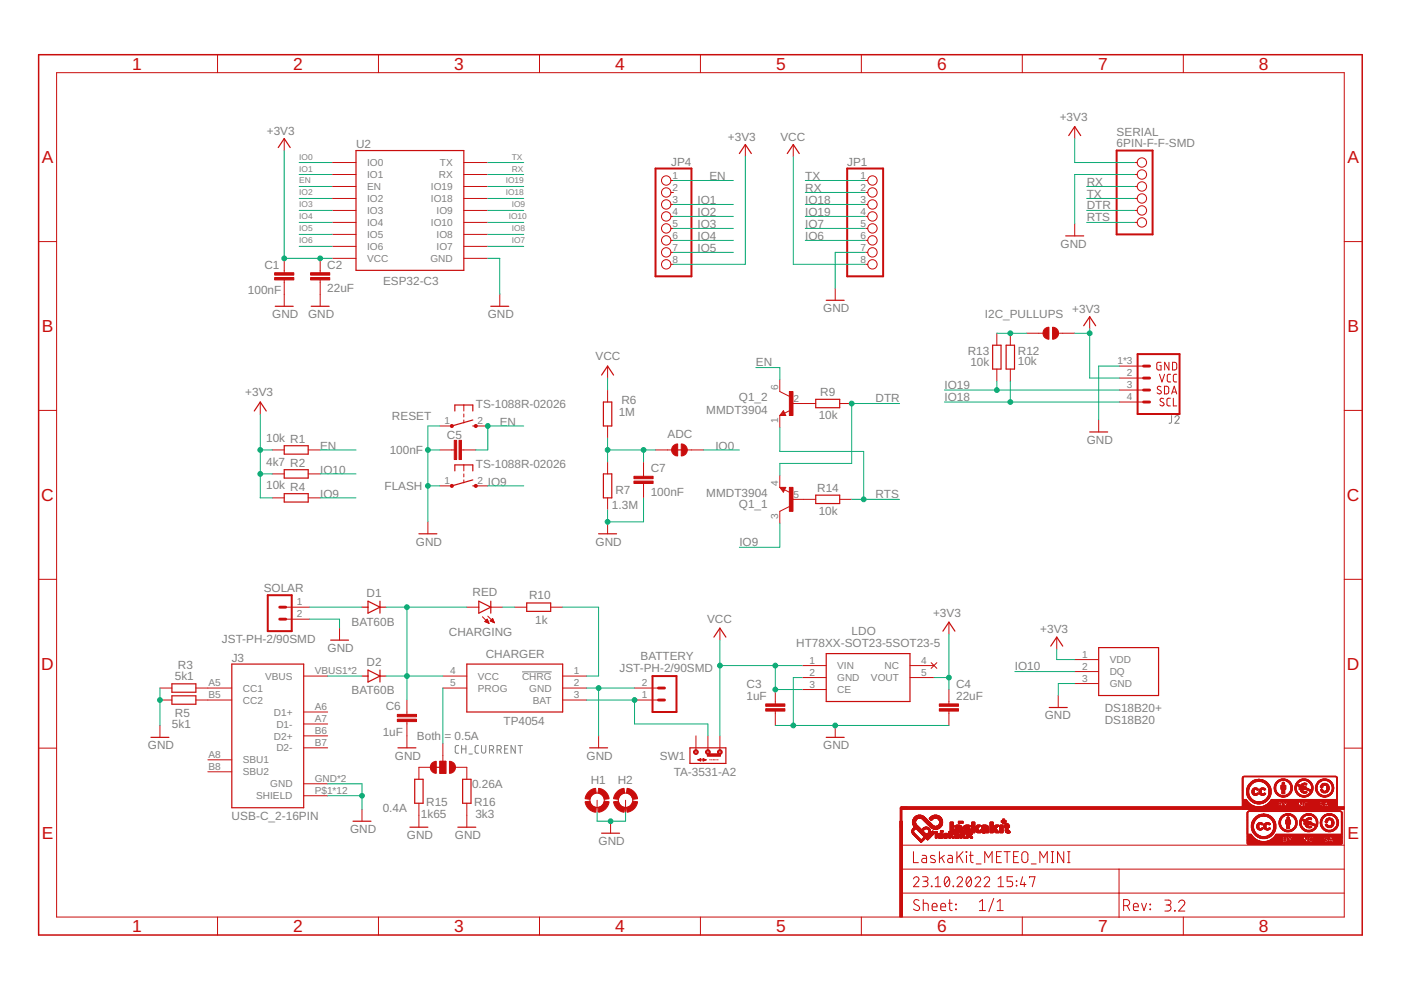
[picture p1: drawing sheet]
<svg xmlns="http://www.w3.org/2000/svg" width="297mm" height="210mm" viewBox="0 0 297 210" stroke-linecap="round" stroke-linejoin="round" font-family="sans-serif">
<defs><g id="words">
<g font-size="3.7" fill="#c90d0c">
<text x="28" y="14.8">1</text>
<text x="62.2" y="14.8">2</text>
<text x="96.3" y="14.8">3</text>
<text x="130.4" y="14.8">4</text>
<text x="164.5" y="14.8">5</text>
<text x="198.7" y="14.8">6</text>
<text x="232.8" y="14.8">7</text>
<text x="266.9" y="14.8">8</text>
<text x="8.9" y="34.6">A</text>
<text x="285.7" y="34.6">A</text>
<text x="8.9" y="70.4">B</text>
<text x="285.7" y="70.4">B</text>
<text x="8.8" y="106.2">C</text>
<text x="285.6" y="106.2">C</text>
<text x="8.8" y="142">D</text>
<text x="285.6" y="142">D</text>
<text x="8.9" y="177.8">E</text>
<text x="285.7" y="177.8">E</text>
<text x="28" y="197.6">1</text>
<text x="62.2" y="197.6">2</text>
<text x="96.3" y="197.6">3</text>
<text x="130.4" y="197.6">4</text>
<text x="164.5" y="197.6">5</text>
<text x="198.7" y="197.6">6</text>
<text x="232.8" y="197.6">7</text>
<text x="266.9" y="197.6">8</text>
</g>
<g font-size="2.5" fill="#808080">
<text x="56.6" y="28.6">+3V3</text>
<text x="154.3" y="29.9">+3V3</text>
<text x="165.5" y="29.9">VCC</text>
<text x="224.7" y="25.6">+3V3</text>
<text x="236.8" y="28.9">SERIAL</text>
<text x="75.5" y="31.3">U2</text>
<text x="142.3" y="35.1">JP4</text>
<text x="179.6" y="35.1">JP1</text>
<text x="236.8" y="31.2">6PIN-F-F-SMD</text>
<text x="150.4" y="38.3">EN</text>
<text x="170.7" y="38.3">TX</text>
<text x="170.7" y="40.8">RX</text>
<text x="230.4" y="39.5">RX</text>
<text x="147.9" y="43.3">IO1</text>
<text x="147.9" y="45.9">IO2</text>
<text x="170.7" y="43.3">IO18</text>
<text x="170.7" y="45.9">IO19</text>
<text x="230.4" y="42.1">TX</text>
<text x="230.4" y="44.3">DTR</text>
<text x="230.4" y="46.8">RTS</text>
<text x="147.9" y="48.4">IO3</text>
<text x="147.9" y="51">IO4</text>
<text x="147.9" y="53.5">IO5</text>
<text x="170.7" y="48.4">IO7</text>
<text x="170.7" y="51">IO6</text>
<text x="224.9" y="52.6">GND</text>
<text x="56.1" y="56.9">C1</text>
<text x="69.4" y="56.9">C2</text>
<text x="52.6" y="62.3">100nF</text>
<text x="69.4" y="62">22uF</text>
<text x="81.2" y="60.5">ESP32-C3</text>
<text x="57.7" y="67.5">GND</text>
<text x="65.3" y="67.5">GND</text>
<text x="103.4" y="67.5">GND</text>
<text x="174.5" y="66.2">GND</text>
<text x="208.8" y="67.5">I2C_PULLUPS</text>
<text x="227.4" y="66.4">+3V3</text>
<text x="126.3" y="76.4">VCC</text>
<text x="160.2" y="77.6">EN</text>
<text x="205.2" y="75.2">R13</text>
<text x="205.7" y="77.7">10k</text>
<text x="215.8" y="77.4">10k</text>
<text x="215.8" y="75.2">R12</text>
<text x="52" y="84">+3V3</text>
<text x="200.2" y="82.4">IO19</text>
<text x="83.1" y="89.1">RESET</text>
<text x="100.9" y="86.5">TS-1088R-02026</text>
<text x="131.2" y="88.3">1M</text>
<text x="131.7" y="85.8">R6</text>
<text x="149.7" y="87.8">MMDT3904</text>
<text x="156.7" y="84.9">Q1_2</text>
<text x="173.6" y="88.9">10k</text>
<text x="173.9" y="84.1">R9</text>
<text x="185.6" y="85.2">DTR</text>
<text x="200.2" y="84.9">IO18</text>
<text x="56.4" y="93.6">10k R1</text>
<text x="67.9" y="95.4">EN</text>
<text x="94.8" y="93.1">C5</text>
<text x="106" y="90.3">EN</text>
<text x="141.5" y="92.9">ADC</text>
<text x="151.7" y="95.4">IO0</text>
<text x="230.4" y="94.1">GND</text>
<text x="56.4" y="98.7">4k7 R2</text>
<text x="67.9" y="100.5">IO10</text>
<text x="82.6" y="96.3">100nF</text>
<text x="100.9" y="99.2">TS-1088R-02026</text>
<text x="138" y="100.1">C7</text>
<text x="56.4" y="103.8">10k R4</text>
<text x="67.9" y="105.6">IO9</text>
<text x="81.5" y="104">FLASH</text>
<text x="103.4" y="103">IO9</text>
<text x="129.8" y="108">1.3M</text>
<text x="130.5" y="104.8">R7</text>
<text x="138" y="105.2">100nF</text>
<text x="149.7" y="105.4">MMDT3904</text>
<text x="156.7" y="107.7">Q1_1</text>
<text x="173.3" y="104.4">R14</text>
<text x="185.6" y="105.6">RTS</text>
<text x="173.6" y="109.2">10k</text>
<text x="88.2" y="115.7">GND</text>
<text x="126.3" y="115.7">GND</text>
<text x="156.8" y="115.7">IO9</text>
<text x="55.9" y="125.6">SOLAR</text>
<text x="77.7" y="126.7">D1</text>
<text x="100.2" y="126.4">RED</text>
<text x="112.2" y="126.9">R10</text>
<text x="197.8" y="130.8">+3V3</text>
<text x="47.1" y="136.3">JST-PH-2/90SMD</text>
<text x="74.5" y="132.6">BAT60B</text>
<text x="95.2" y="134.9">CHARGING</text>
<text x="113.5" y="132.3">1k</text>
<text x="149.9" y="132.1">VCC</text>
<text x="168.8" y="137.2">HT78XX-SOT23-5SOT23-5</text>
<text x="180.6" y="134.7">LDO</text>
<text x="220.6" y="134.1">+3V3</text>
<text x="37.7" y="141.8">R3</text>
<text x="49.1" y="140.3">J3</text>
<text x="69.5" y="138.3">GND</text>
<text x="77.7" y="141.3">D2</text>
<text x="103" y="139.5">CHARGER</text>
<text x="131.4" y="142.6">JST-PH-2/90SMD</text>
<text x="135.8" y="140">BATTERY</text>
<text x="215.2" y="142.1">IO10</text>
<text x="37.1" y="144.1">5k1</text>
<text x="74.5" y="147.2">BAT60B</text>
<text x="158.3" y="148.3">1uF</text>
<text x="158.3" y="145.8">C3</text>
<text x="202.7" y="148.3">22uF</text>
<text x="202.7" y="145.8">C4</text>
<text x="36.4" y="154.3">5k1</text>
<text x="37.1" y="152">R5</text>
<text x="81.1" y="156">1uF</text>
<text x="81.8" y="150.6">C6</text>
<text x="106.7" y="153.7">TP4054</text>
<text x="221.5" y="152.5">GND</text>
<text x="234.2" y="150.9">DS18B20+</text>
<text x="234.2" y="153.4">DS18B20</text>
<text x="31.4" y="158.9">GND</text>
<text x="83.7" y="161.1">GND</text>
<text x="88.4" y="156.9">Both</text>
<text x="94.2" y="156.9">= 0.5A</text>
<text x="124.4" y="161.1">GND</text>
<text x="139.9" y="161.1">SW1</text>
<text x="174.5" y="158.9">GND</text>
<text x="100.1" y="167">0.26A</text>
<text x="125.3" y="166.2">H1</text>
<text x="131" y="166.2">H2</text>
<text x="142.8" y="164.6">TA-3531-A2</text>
<text x="49.1" y="173.9">USB-C_2-16PIN</text>
<text x="81.1" y="172.1">0.4A</text>
<text x="89.2" y="173.4">1k65</text>
<text x="90.4" y="170.8">R15</text>
<text x="100.5" y="170.8">R16</text>
<text x="100.8" y="173.4">3k3</text>
<text x="74.2" y="176.7">GND</text>
<text x="86.3" y="177.9">GND</text>
<text x="96.4" y="177.9">GND</text>
<text x="126.9" y="179.2">GND</text>
</g>
<g font-size="2.1" fill="#808080">
<text x="77.8" y="35.2">IO0</text>
<text x="93.3" y="35.2">TX</text>
<text x="77.8" y="37.8">IO1</text>
<text x="77.8" y="40.3">EN</text>
<text x="91.4" y="40.3">IO19</text>
<text x="93" y="37.8">RX</text>
<text x="142.6" y="37.9">1</text>
<text x="142.6" y="40.5">2</text>
<text x="182.4" y="37.9">1</text>
<text x="182.4" y="40.5">2</text>
<text x="77.8" y="42.8">IO2</text>
<text x="77.8" y="45.4">IO3</text>
<text x="77.8" y="47.9">IO4</text>
<text x="91.4" y="47.9">IO10</text>
<text x="91.4" y="42.8">IO18</text>
<text x="92.6" y="45.4">IO9</text>
<text x="142.6" y="43">3</text>
<text x="142.6" y="45.5">4</text>
<text x="182.4" y="43">3</text>
<text x="182.4" y="45.5">4</text>
<text x="77.8" y="50.5">IO5</text>
<text x="77.8" y="53">IO6</text>
<text x="92.6" y="50.5">IO8</text>
<text x="92.6" y="53">IO7</text>
<text x="142.6" y="48.1">5</text>
<text x="142.6" y="50.6">6</text>
<text x="142.6" y="53.1">7</text>
<text x="182.4" y="48.1">5</text>
<text x="182.4" y="50.6">6</text>
<text x="182.4" y="53.1">7</text>
<text x="77.8" y="55.5">VCC</text>
<text x="91.3" y="55.5">GND</text>
<text x="142.6" y="55.7">8</text>
<text x="182.4" y="55.7">8</text>
<text x="236.9" y="77.3">1*3</text>
<text x="165" y="82.7" transform="rotate(-90 165 82.7)">6</text>
<text x="238.9" y="79.8">2</text>
<text x="238.9" y="82.4">3</text>
<text x="94.3" y="90">1</text>
<text x="101.2" y="90">2</text>
<text x="165" y="89.6" transform="rotate(-90 165 89.6)">1</text>
<text x="168.2" y="85.2">2</text>
<text x="238.9" y="84.9">4</text>
<text x="94.3" y="102.7">1</text>
<text x="101.2" y="102.7">2</text>
<text x="165" y="103" transform="rotate(-90 165 103)">4</text>
<text x="168.2" y="105.5">5</text>
<text x="165" y="110" transform="rotate(-90 165 110)">3</text>
<text x="62.9" y="128.4">1</text>
<text x="62.9" y="130.9">2</text>
<text x="66.7" y="143">VBUS1*2</text>
<text x="95.5" y="143">4</text>
<text x="121.6" y="143">1</text>
<text x="171.6" y="140.8">1</text>
<text x="171.6" y="143.3">2</text>
<text x="177.5" y="141.9">VIN</text>
<text x="187.5" y="141.9">NC</text>
<text x="195.3" y="140.8">4</text>
<text x="195.3" y="143.3">5</text>
<text x="229.4" y="142">2</text>
<text x="229.4" y="139.5">1</text>
<text x="235.3" y="143.1">DQ</text>
<text x="235.3" y="140.6">VDD</text>
<text x="44.2" y="145.5">A5</text>
<text x="44.2" y="148.1">B5</text>
<text x="51.5" y="146.6">CC1</text>
<text x="51.5" y="149.2">CC2</text>
<text x="56.2" y="144.1">VBUS</text>
<text x="95.5" y="145.5">5</text>
<text x="101.3" y="144.1">VCC</text>
<text x="101.3" y="146.6">PROG</text>
<text x="110.7" y="144.1">CHRG</text>
<text x="112.2" y="146.6">GND</text>
<text x="113" y="149.2">BAT</text>
<text x="121.6" y="145.5">2</text>
<text x="121.6" y="148.1">3</text>
<text x="136.1" y="148.1">1</text>
<text x="136.1" y="145.5">2</text>
<text x="171.6" y="145.8">3</text>
<text x="177.5" y="144.4">GND</text>
<text x="177.5" y="147">CE</text>
<text x="184.7" y="144.4">VOUT</text>
<text x="229.4" y="144.6">3</text>
<text x="235.3" y="145.7">GND</text>
<text x="58.1" y="151.7">D1+</text>
<text x="58.6" y="154.3">D1-</text>
<text x="66.7" y="150.6">A6</text>
<text x="66.7" y="153.1">A7</text>
<text x="66.7" y="155.7">B6</text>
<text x="44.2" y="160.8">A8</text>
<text x="51.5" y="161.9">SBU1</text>
<text x="58.1" y="156.8">D2+</text>
<text x="58.6" y="159.3">D2-</text>
<text x="66.7" y="158.2">B7</text>
<text x="44.2" y="163.3">B8</text>
<text x="51.5" y="164.4">SBU2</text>
<text x="57.3" y="166.9">GND</text>
<text x="66.7" y="165.8">GND*2</text>
<text x="54.3" y="169.5">SHIELD</text>
<text x="66.7" y="168.4">P$1*12</text>
</g>
<g font-size="1.8" fill="#808080">
<text x="63.4" y="33.8">IO0</text>
<text x="108.5" y="33.8">TX</text>
<text x="63.4" y="38.9">EN</text>
<text x="63.4" y="36.4">IO1</text>
<text x="63.4" y="41.4">IO2</text>
<text x="107.2" y="41.4">IO18</text>
<text x="107.2" y="38.9">IO19</text>
<text x="108.5" y="36.4">RX</text>
<text x="63.4" y="44">IO3</text>
<text x="63.4" y="46.5">IO4</text>
<text x="107.9" y="46.5">IO10</text>
<text x="108.5" y="44">IO9</text>
<text x="63.4" y="49.1">IO5</text>
<text x="63.4" y="51.6">IO6</text>
<text x="108.5" y="49.1">IO8</text>
<text x="108.5" y="51.6">IO7</text>
</g>
</g></defs>
<g fill="none" stroke="#808080" stroke-width=".21">
<path d="M248.4 88.1v1.4l-.5 .2M249.1 88.5a.44 .44 0 0 1 .6-.4 .44 .44 0 0 1 .2 .7l-.8 .9h.9M97.2 158.1h-.5l-.2 .3v1.1l.2 .2h.5M97.9 158.1v1.6M97.9 158.8h.9M98.8 158.1v1.6M99.4 159.9h.7M101.5 158.1h-.5l-.3 .3 .1 1.2 .7 .1M102.1 158.1v1.2a.46 .46 0 0 0 .4 .4 .46 .46 0 0 0 .5-.4v-1.2M103.8 159h.4a.46 .46 0 0 0 .5-.5 .46 .46 0 0 0-.5-.4h-.4v1.6M104.3 159l.4 .7M105.4 159h.4a.46 .46 0 0 0 .5-.5 .46 .46 0 0 0-.5-.4h-.4v1.6"/>
<path d="M105.9 159l.4 .7M107 158.8h.5M107.7 158.1h-.7v1.6h.7M109.2 158.1v1.6l-.8-1.6v1.6M109.9 158.1h.9M110.3 158.1v1.6M110.7 142.5h6.3"/>
</g>
<g fill="none" stroke="#c90d0c" stroke-width=".21">
<path d="M12 15.4h273v179h-273zM46.1 11.6v3.8M80.2 11.6v3.8M114.4 11.6v3.8M148.5 11.6v3.8M182.6 11.6v3.8M216.7 11.6v3.8M250.9 11.6v3.8M60.3 29.4v2.5M70.4 39.5h5.1M70.4 37h5.1M70.4 34.5h5.1"/>
<path d="M98.3 39.5h5.1M98.3 37h5.1M98.3 34.5h5.1M142.2 38.3h.6M158 30.6v2.6M168.2 30.6v2.6M183.4 38.3h.6M227.9 26.8v2.6M240.6 39.5h.5M240.6 37h.5M240.6 34.5h.5M8.2 51.2h3.8"/>
<path d="M60.3 54.8v3M60.3 59.4v5.5M67.9 54.8v3M67.9 59.4v5.5M70.4 47.2h5.1M70.4 44.6h5.1M70.4 42.1h5.1M70.4 49.7h5.1M70.4 54.8h5.1M70.4 52.2h5.1M98.3 47.2h5.1M98.3 44.6h5.1"/>
<path d="M98.3 42.1h5.1M98.3 49.7h5.1M98.3 54.8h5.1M98.3 52.2h5.1M142.2 40.8h.6M142.2 43.3h.6M142.2 45.9h.6M142.2 48.4h.6M142.2 51h.6M142.2 53.5h.6M142.2 56h.6M183.4 40.8h.6"/>
<path d="M183.4 43.3h.6M183.4 45.9h.6M183.4 48.4h.6M183.4 51h.6M183.4 53.5h.6M183.4 56h.6M227.9 47.5v2.5M240.6 47.2h.5M240.6 44.6h.5M240.6 42.1h.5M285 51.2h3.8M106 62.4v2.5"/>
<path d="M128.8 77.6v2.6M177.1 61.1v2.6M211.3 70.7v2.5M211.3 78.3v2.5M214.2 70.7v2.5M214.2 78.3v2.5M217.7 70.7h3.4M224.4 70.7h3.5M231 67.2v2.5M237.4 77.6h5.1M245.8 79.4l.6 1.6 .5-1.6M246.2 76.8h-.7l-.2 .2v1.1l.2 .3h.7v-.9h-.3"/>
<path d="M247.8 76.8v1.6l-.9-1.6v1.6M248.2 79.4h-.5l-.2 .3v1.1l.2 .2h.5M248.6 76.8l.6 .1 .3 .2v1.1l-.3 .2h-.6zM249.5 79.4h-.5l-.2 .3 .1 1.2 .6 .1M8.2 87h3.8M55.2 85.2v2.6M57.7 95.4h2.6M65.3 95.4h2.6M93.3 95.4h3M93.3 90.3h2.5M97.8 95.4h3.1M98.3 85.9v1.2"/>
<path d="M98.3 87.8v.6M98.3 89v.7M98.3 98.6v1.2M100.9 90.3h2.5M128.8 82.7v2.5M128.8 90.3v2.6M128.8 97.9v2.6M136.4 97.9v3.1M139 95.4h3.4M145.7 95.4h3.4M165.3 80.5v2.5l2.1 1M165.3 88.1v2.5"/>
<path d="M166.1 87.1l.5 1h-1.3zM167.6 87l-1.3 .6M167.9 85.6h5.1M178 85.6h2.6M232.9 89v2.6M237.4 80.2h5.1M237.4 82.7h5.1M237.4 85.2h5.1M246.1 82l-.1-.1a.38 .38 0 0 0-.6 .2 .38 .38 0 0 0 .2 .5l.4 .2a.4 .4 0 0 1 .1 .7 .4 .4 0 0 1-.6-.1l-.2-.1M246.7 84.6l-.2-.1a.38 .38 0 0 0-.5 .1 .38 .38 0 0 0 .1 .5l.5 .3a.44 .44 0 0 1 0 .7 .44 .44 0 0 1-.7-.3M246.9 81.9h.6l.3 .3v.9l-.3 .4h-.6zM248.1 84.4l-.5 .1-.2 .3v1l.4 .3h.3"/>
<path d="M248.4 83.5l.6-1.6 .5 1.6M248.6 83.1h.8M248.8 84.4v1.7h.7M285 87h3.8M57.7 100.5h2.6M57.7 105.6h2.6M65.3 100.5h2.6M65.3 105.6h2.6M90.7 110.6v2.6M93.3 103h2.5M98.3 100.5v.6M98.3 101.7v.7"/>
<path d="M100.9 103h2.5M128.8 105.6v2.5M128.8 110.6v2.6M136.4 102.5v3.1M165.3 103.3h1.3l-.5 1.1zM165.3 100.8v2.5M166.3 103.8l1.3 .7M167.4 107.4l-2.1 1v2.6M167.9 105.9h5.1M178 105.9h2.6M8.2 122.8h3.8M60.6 128.7h5.1"/>
<path d="M60.6 131.3h5.1M72 133.2v2.5M99 128.7h2.5M102.3 130.8l1.4 1.4M102.8 131.8l.5-.5 .4 .9zM102.8 131.7h.7M102.9 131.8h.6M103 131.6h.4M103.1 131.5h.3M103.2 132h.4M103.2 131.4h.1M103.4 130.6l1.4 1.4"/>
<path d="M103.5 132.1h.2M103.9 131.7l.5-.6 .4 .9zM104 131.6h.6M104.1 128.7h2.5M104.1 131.7h.6M104.1 131.5h.5M104.2 131.4h.3M104.4 131.2h.1M104.4 131.8h.3M104.6 132h.2M109.1 128.7h2.6M116.8 128.7h2.5"/>
<path d="M152.6 133.2v2.5M201.2 131.9v2.6M224 135.1v2.5M227.9 139.8h5M285 122.8h3.8M8.2 158.6h3.8M33.9 148.4h2.5M33.9 145.9h2.5M33.9 153.8v2.5M41.5 148.4h7.6M41.5 145.9h7.6M64.4 143.3h5.1"/>
<path d="M64.4 151h5.1M64.4 153.5h5.1M64.4 156h5.1M64.4 158.6h5.1M86.3 148.4v3.1M86.3 153v5.6M93.9 145.9h5.1M93.9 143.3h5.1M93.9 157.6v3.8M119.3 148.4h5.1M119.3 145.9h5.1M119.3 143.3h5.1"/>
<path d="M126.9 156v2.6M134.5 148.4h5.1M134.5 145.9h5.1M147.6 156v2.6M147.6 158.7v.4M150.1 156v2.6M150.1 158.7v.4M152.6 156v2.6M152.6 158.7v.4M164.4 146.2v3M164.4 150.8v3M170.1 141.1h5.1"/>
<path d="M170.1 143.7h5.1M170.1 146.2h5.1M177.1 153.8v2.5M192.9 141.1h5.1M192.9 143.7h5.1M197.4 140.5l1.2 1.2M198.6 140.5l-1.2 1.2M201.2 146.2v3M201.2 150.8v3M224.4 147.5v2.5M227.9 144.9h5M227.9 142.4h5"/>
<path d="M285 158.6h3.8M44.1 161.1h5M44.1 163.6h5M64.4 166.2h5.1M64.4 168.7h5.1M76.8 171.6v2.5M88.8 170.3v5.1M91.4 162.7h-2.6v2.5M93.3 161.4h1.2v2.6h-1.2zM96.4 162.7h2.6v2.5M99 170.3v5.1M126.6 169.7v2.5"/>
<path d="M129.5 174.1v2.6M132.6 169.7v2.5M147.9 161.1l.7-.3v.6zM148 161.1h.6M148.1 161.1h1.6M148.1 161h.5M148.3 161.3h.3M148.4 160.9h.2M149.1 160.8l.6 .3-.6 .3zM149.1 161.3h.2M149.1 161.1h.5M149.1 161h.4"/>
<path d="M149.1 160.9h.1M150.5 161.1h.1M150.9 161.1h.1M151.2 161.1h.3M151.7 161.1h.2M152.1 161.1h.2M191.1 179.2h93.9M46.1 194.4v3.8M80.2 194.4v3.8M114.4 194.4v3.8M148.5 194.4v3.8M182.6 194.4v3.8"/>
<path d="M191.1 189.4h93.9M191.1 184.3h93.9M193.7 186.4a.58 .58 0 0 1 .8-.5 .58 .58 0 0 1 .2 .9l-1 1.2h1.1M193.7 180.6v2.3h1M194.8 190.9a.58 .58 0 0 0-.8-.1 .58 .58 0 0 0 0 .9l.7 .4a.58 .58 0 0 1 .1 .9 .58 .58 0 0 1-.9-.1l-.2-.2M195.5 181.4h.7l.2 .3v1.2h-.5a.46 .46 0 0 1-.5-.5 .46 .46 0 0 1 .5-.4h.5M195.6 185.9h.7a.48 .48 0 0 1 .5 .5 .48 .48 0 0 1-.5 .4h-.5M195.7 191.5l1 .1 .1 1.5M195.7 190.7v2.4M196.2 186.8a.58 .58 0 0 1 .6 .6 .58 .58 0 0 1-.6 .6h-.6M197.5 187.9l.1 .1zM197.6 192.3h1.1a.54 .54 0 0 0-.4-.8 .54 .54 0 0 0-.7 .5l.2 1 .9 .1"/>
<path d="M198.2 181.5l-.7-.1-.2 .4 .9 .6 .1 .4-.3 .1-.7-.1M198.3 188h1.2M198.3 186.4l.6-.5v2.1M199.2 180.6v2.3M199.5 192.3h1a.54 .54 0 0 0-.4-.8 .54 .54 0 0 0-.6 .5l.1 1 .9 .1M199.6 181.8l.6 1.1M200.2 181.4l-1 .7M200.5 186l.1-.1a.88 .88 0 0 1 .8 1.3l-.1 .3a.51 .51 0 0 1-.5 .5 .51 .51 0 0 1-.5-.5l-.1-.8zM201 181.4h.7l.2 .2v1.3h-.5a.46 .46 0 0 1-.5-.5 .46 .46 0 0 1 .5-.4h.5M201.1 191.5h.8M201.3 186.4l-1 1.1M201.4 190.7v2.1l.5 .3"/>
<path d="M202.1 187.9l.1 .1zM202.6 191.7l.2 .1zM202.6 192.7l.2 .2zM202.9 180.6v2.3M202.9 186.4a.58 .58 0 0 1 .8-.5 .58 .58 0 0 1 .2 .9l-1 1.2h1.2M203.4 181.5l.8 1.4M204.2 180.6l-1.3 1.4M204.8 180.6l.2 .1zM204.9 181.4v1.5M205.1 186l.1-.1a.88 .88 0 0 1 .8 1.3l-.1 .3a.51 .51 0 0 1-.5 .5 .51 .51 0 0 1-.5-.5l-.1-.8zM205.5 181.4h.8M205.8 180.6v1.9l.1 .3 .4 .1"/>
<path d="M205.9 186.4l-1 1.1M206.7 186.4a.58 .58 0 0 1 .9-.5 .58 .58 0 0 1 .1 .9l-1 1.2h1.2M207 183.2h1M207.6 193.1h1.3M207.6 191.2l.7-.5v2.4M208.7 186.4a.58 .58 0 0 1 .8-.5 .58 .58 0 0 1 .2 .9l-1 1.2h1.1M208.8 182.9v-2.3l.8 1.3 .8-1.3v2.3M210.7 190.5l-1 2.8M211.3 181.6h.8M211.4 193.1h1.3M211.4 191.2l.6-.5v2.4M211.6 188h1.2"/>
<path d="M211.6 186.4l.6-.5v2.1M212.3 180.6h-1v2.3h1M212.9 180.6h1.3M213.5 180.6v2.3M214.7 185.9h-1.2v.9h.7a.59 .59 0 0 1 .5 .6 .59 .59 0 0 1-.5 .6h-.7M214.9 181.6h.8M215.5 187.7l.1 .1zM215.5 186.8l.1 .1zM215.9 180.6h-1v2.3h1M216.7 194.4v3.8M216.8 180.8a.64 .64 0 0 1 .7-.2 .64 .64 0 0 1 .4 .6v1.1a.65 .65 0 0 1-.6 .6 .65 .65 0 0 1-.7-.6zM216.8 185.9l-.5 1.6h1.2"/>
<path d="M217.2 187.1v.9M218.3 186.1v-.2h1.1l-.5 2.1M218.7 183.2h1M220.5 182.9v-2.3l.8 1.3 .7-1.3v2.3M222.9 182.9h.5M222.9 180.6h.5M223.1 180.6v2.3M225.5 180.6v2.3l-1.3-2.3v2.3M226.4 182.9h.5M226.4 180.6h.5M226.6 180.6v2.3M237.3 184.3v10.2"/>
<path d="M238.2 192h.7a.65 .65 0 0 0 .6-.6 .65 .65 0 0 0-.6-.7h-.7v2.4M239 192l.5 1.1M240.3 192.3h1a.54 .54 0 0 0-.3-.8 .54 .54 0 0 0-.7 .5l.1 1 .9 .1M242 191.5l.5 1.6 .6-1.6M243.8 192.7l.1 .2zM243.8 191.7l.1 .1zM247 190.8h.8a.52 .52 0 0 1 .5 .6 .52 .52 0 0 1-.5 .5h-.6M247.6 191.9a.65 .65 0 0 1 .7 .6 .65 .65 0 0 1-.7 .7h-.6M249 193l.2 .2zM249.9 191.3a.65 .65 0 0 1 .9-.4 .65 .65 0 0 1 .2 1l-1.1 1.3h1.3M250.9 194.4v3.8"/>
<circle cx="141.2" cy="38.3" r=".99"/>
<circle cx="185" cy="38.3" r=".99"/>
<circle cx="242.1" cy="39.5" r=".99"/>
<circle cx="242.1" cy="37" r=".99"/>
<circle cx="242.1" cy="34.5" r=".99"/>
<circle cx="141.2" cy="40.8" r=".99"/>
<circle cx="141.2" cy="43.3" r=".99"/>
<circle cx="141.2" cy="51" r=".99"/>
<circle cx="141.2" cy="45.9" r=".99"/>
<circle cx="141.2" cy="48.4" r=".99"/>
<circle cx="141.2" cy="56" r=".99"/>
<circle cx="141.2" cy="53.5" r=".99"/>
<circle cx="185" cy="40.8" r=".99"/>
<circle cx="185" cy="43.3" r=".99"/>
<circle cx="185" cy="45.9" r=".99"/>
<circle cx="185" cy="48.4" r=".99"/>
<circle cx="185" cy="51" r=".99"/>
<circle cx="185" cy="53.5" r=".99"/>
<circle cx="185" cy="56" r=".99"/>
<circle cx="242.1" cy="42.1" r=".99"/>
<circle cx="242.1" cy="44.6" r=".99"/>
<circle cx="242.1" cy="47.2" r=".99"/>
<circle cx="126.6" cy="169.7" r="1.52"/>
<circle cx="132.6" cy="169.7" r="1.52"/>
</g>
<g fill="#c90d0c" stroke="#c90d0c" stroke-width=".21">
<path d="M97.3 93.4h.5v4h-.5z"/>
<path d="M96.3 93.4h.5v4h-.5z"/>
<path d="M65.8 58.8h4.1v.6h-4.1z"/>
<path d="M65.8 57.8h4.1v.5h-4.1z"/>
<path d="M162.3 150.3h4.1v.5h-4.1z"/>
<path d="M162.3 149.2h4.1v.6h-4.1z"/>
<path d="M199.2 150.3h4v.5h-4z"/>
<path d="M199.2 149.2h4v.6h-4z"/>
<path d="M84.2 152.5h4.1v.5h-4.1z"/>
<path d="M84.2 151.5h4.1v.5h-4.1z"/>
<path d="M195.2 178.5l.2 .1z"/>
<path d="M195.2 178.5h.2z"/>
<path d="M195.1 178.5h.4z"/>
<path d="M195.1 178.4l.4 .1z"/>
<path d="M195.1 178.4h.4z"/>
<path d="M195.1 178.4h.5z"/>
<path d="M195 178.3l.6 .1z"/>
<path d="M195 178.3h.6z"/>
<path d="M194.9 178.2l.8 .1z"/>
<path d="M194.9 178.2h.8z"/>
<path d="M194.8 178.2h1z"/>
<path d="M194.8 178.1l1 .1z"/>
<path d="M194.8 178.1h1z"/>
<path d="M194.8 178.1h.5z"/>
<path d="M195.3 178.1h.6z"/>
<path d="M195.4 178.1h.5z"/>
<path d="M194.7 178l.5 .1z"/>
<path d="M195.4 178l.5 .1z"/>
<path d="M194.7 178h.5z"/>
<path d="M195.4 178h.5z"/>
<path d="M194.6 177.9l.6 .1z"/>
<path d="M195.5 177.9l.5 .1z"/>
<path d="M194.6 177.9l.5 .1z"/>
<path d="M194.6 177.9h.5z"/>
<path d="M195.5 177.9h.5z"/>
<path d="M194.6 177.8l.5 .1z"/>
<path d="M195.6 177.8l.5 .1z"/>
<path d="M194.5 177.8l.5 .1z"/>
<path d="M194.5 177.8h.5z"/>
<path d="M195.6 177.8h.5z"/>
<path d="M195.6 177.8h.6z"/>
<path d="M195.7 177.8h.5z"/>
<path d="M194.4 177.7l.5 .1z"/>
<path d="M195.7 177.7l.5 .1z"/>
<path d="M194.4 177.7h.5z"/>
<path d="M195.7 177.7h.5z"/>
<path d="M199.1 177.7h.3z"/>
<path d="M200.3 177.7h.4z"/>
<path d="M202.6 177.7h.3z"/>
<path d="M205.8 177.7h.3z"/>
<path d="M195.8 177.7h.5z"/>
<path d="M198.3 177.7h.4z"/>
<path d="M199.5 177.7h.4z"/>
<path d="M200.2 177.7h.5z"/>
<path d="M201.2 177.7h.3z"/>
<path d="M201.9 177.7h.5z"/>
<path d="M203 177.7h.4z"/>
<path d="M203.6 177.7h.4z"/>
<path d="M204.3 177.7h.5z"/>
<path d="M204.9 177.7h.4z"/>
<path d="M205.8 177.7h.4z"/>
<path d="M194.3 177.6l.5 .1z"/>
<path d="M195.8 177.6l.5 .1z"/>
<path d="M198.3 177.6l.4 .1z"/>
<path d="M199 177.6l.5 .1z"/>
<path d="M199.5 177.6l.4 .1z"/>
<path d="M200.1 177.6l.7 .1z"/>
<path d="M201.2 177.6l.3 .1z"/>
<path d="M201.9 177.6l.4 .1z"/>
<path d="M202.5 177.6l.5 .1z"/>
<path d="M203 177.6l.4 .1z"/>
<path d="M203.6 177.6l.4 .1z"/>
<path d="M204.3 177.6l.4 .1z"/>
<path d="M204.9 177.6l.4 .1z"/>
<path d="M205.7 177.6l.5 .1z"/>
<path d="M198.9 177.6l1 .1z"/>
<path d="M200 177.6l.9 .1z"/>
<path d="M201.8 177.6l.5 .1z"/>
<path d="M194.3 177.6h.5z"/>
<path d="M195.8 177.6h.5z"/>
<path d="M198.3 177.6h.4z"/>
<path d="M198.9 177.6h1z"/>
<path d="M200 177.6h.9z"/>
<path d="M201.2 177.6h.3z"/>
<path d="M201.8 177.6h.5z"/>
<path d="M202.4 177.6h1z"/>
<path d="M203.6 177.6h.4z"/>
<path d="M204.2 177.6h.5z"/>
<path d="M204.9 177.6h.4z"/>
<path d="M205.7 177.6h.5z"/>
<path d="M194.2 177.5l.6 .1z"/>
<path d="M195.9 177.5l.5 .1z"/>
<path d="M198.3 177.5l.4 .1z"/>
<path d="M198.9 177.5l1 .1z"/>
<path d="M200 177.5l.9 .1z"/>
<path d="M201.2 177.5l.3 .1z"/>
<path d="M201.8 177.5l.4 .1z"/>
<path d="M202.4 177.5l1 .1z"/>
<path d="M203.6 177.5l.4 .1z"/>
<path d="M204.2 177.5l.5 .1z"/>
<path d="M204.9 177.5l.4 .1z"/>
<path d="M205.6 177.5l.6 .1z"/>
<path d="M194.2 177.5l.5 .1z"/>
<path d="M200.1 177.5l.9 .1z"/>
<path d="M194.2 177.5h.5z"/>
<path d="M195.9 177.5h.2z"/>
<path d="M198.3 177.5h.4z"/>
<path d="M198.9 177.5h1z"/>
<path d="M200.1 177.5h.9z"/>
<path d="M201.2 177.5h.3z"/>
<path d="M201.8 177.5h.4z"/>
<path d="M202.4 177.5h1z"/>
<path d="M203.6 177.5h.4z"/>
<path d="M204.2 177.5h.5z"/>
<path d="M204.9 177.5h.4z"/>
<path d="M205.6 177.5h.6z"/>
<path d="M201.7 177.5h.5z"/>
<path d="M204.2 177.5h.4z"/>
<path d="M198.9 177.5h.4z"/>
<path d="M199.4 177.5h.5z"/>
<path d="M202.4 177.5h.4z"/>
<path d="M202.9 177.5h.5z"/>
<path d="M194.1 177.4l.5 .1z"/>
<path d="M198.3 177.4l.4 .1z"/>
<path d="M198.9 177.4l.3 .1z"/>
<path d="M199.5 177.4l.4 .1z"/>
<path d="M200.1 177.4l.4 .1z"/>
<path d="M200.6 177.4l.4 .1z"/>
<path d="M201.2 177.4l.3 .1z"/>
<path d="M201.7 177.4l.4 .1z"/>
<path d="M202.4 177.4l.4 .1z"/>
<path d="M203 177.4l.4 .1z"/>
<path d="M203.6 177.4l.4 .1z"/>
<path d="M204.1 177.4l.5 .1z"/>
<path d="M204.9 177.4l.4 .1z"/>
<path d="M205.6 177.4l.6 .1z"/>
<path d="M194.1 177.4h.5z"/>
<path d="M198.3 177.4h.4z"/>
<path d="M198.9 177.4h.3z"/>
<path d="M199.5 177.4h.4z"/>
<path d="M200.1 177.4h.2z"/>
<path d="M200.6 177.4h.4z"/>
<path d="M201.2 177.4h.4z"/>
<path d="M201.7 177.4h.5z"/>
<path d="M202.4 177.4h.4z"/>
<path d="M203 177.4h.4z"/>
<path d="M203.6 177.4h.4z"/>
<path d="M204.1 177.4h.5z"/>
<path d="M204.9 177.4h.4z"/>
<path d="M205.6 177.4h.4z"/>
<path d="M200.7 177.4h.3z"/>
<path d="M201.7 177.4h.4z"/>
<path d="M205.6 177.4h.3z"/>
<path d="M201.6 177.4h.5z"/>
<path d="M204.1 177.4h.4z"/>
<path d="M194 177.3l.5 .1z"/>
<path d="M198.3 177.3l.4 .1z"/>
<path d="M198.9 177.3l.3 .1z"/>
<path d="M199.5 177.3l.4 .1z"/>
<path d="M200.6 177.3l.4 .1z"/>
<path d="M201.2 177.3l.9 .1z"/>
<path d="M202.4 177.3l.4 .1z"/>
<path d="M203 177.3l.4 .1z"/>
<path d="M203.6 177.3l.9 .1z"/>
<path d="M204.9 177.3l.4 .1z"/>
<path d="M205.6 177.3l.3 .1z"/>
<path d="M194 177.3h.5z"/>
<path d="M198.3 177.3h.4z"/>
<path d="M198.9 177.3h.3z"/>
<path d="M199.5 177.3h.4z"/>
<path d="M200.4 177.3h.6z"/>
<path d="M201.2 177.3h.9z"/>
<path d="M202.4 177.3h.4z"/>
<path d="M203 177.3h.4z"/>
<path d="M203.6 177.3h.9z"/>
<path d="M204.9 177.3h.4z"/>
<path d="M205.6 177.3h.3z"/>
<path d="M198.9 177.3h.4z"/>
<path d="M200.3 177.3h.7z"/>
<path d="M202.4 177.3h.5z"/>
<path d="M194 177.2l.5 .1z"/>
<path d="M198.3 177.2l.4 .1z"/>
<path d="M198.9 177.2l1 .1z"/>
<path d="M200.3 177.2l.7 .1z"/>
<path d="M201.2 177.2l.8 .1z"/>
<path d="M202.4 177.2l1 .1z"/>
<path d="M203.6 177.2l.8 .1z"/>
<path d="M204.9 177.2l.4 .1z"/>
<path d="M205.6 177.2l.3 .1z"/>
<path d="M193.9 177.2l.5 .1z"/>
<path d="M200.2 177.2l.8 .1z"/>
<path d="M193.9 177.2h.5z"/>
<path d="M198.3 177.2h.4z"/>
<path d="M198.9 177.2h1z"/>
<path d="M200.2 177.2h.8z"/>
<path d="M201.2 177.2h.8z"/>
<path d="M202.4 177.2h1z"/>
<path d="M203.6 177.2h.8z"/>
<path d="M204.9 177.2h.4z"/>
<path d="M205.6 177.2h.3z"/>
<path d="M196.3 177.2h.2z"/>
<path d="M200.1 177.2h.8z"/>
<path d="M202.5 177.2h.9z"/>
<path d="M193.9 177.1l.5 .1z"/>
<path d="M196.1 177.1l.5 .1z"/>
<path d="M198.3 177.1l.4 .1z"/>
<path d="M199 177.1l.9 .1z"/>
<path d="M200.1 177.1l.8 .1z"/>
<path d="M201.2 177.1l.7 .1z"/>
<path d="M202.5 177.1l.9 .1z"/>
<path d="M203.6 177.1l.8 .1z"/>
<path d="M204.9 177.1l.4 .1z"/>
<path d="M205.6 177.1l.3 .1z"/>
<path d="M193.8 177.1l.5 .1z"/>
<path d="M196 177.1l.7 .1z"/>
<path d="M202.6 177.1l.8 .1z"/>
<path d="M203.6 177.1l.7 .1z"/>
<path d="M193.8 177.1h.5z"/>
<path d="M196 177.1h.7z"/>
<path d="M198.3 177.1h.4z"/>
<path d="M199.1 177.1h.8z"/>
<path d="M200.1 177.1h.7z"/>
<path d="M201.2 177.1h.7z"/>
<path d="M202.6 177.1h.8z"/>
<path d="M203.6 177.1h.7z"/>
<path d="M204.9 177.1h.4z"/>
<path d="M205.6 177.1h.3z"/>
<path d="M196 177.1h.8z"/>
<path d="M199.5 177.1h.4z"/>
<path d="M200.1 177.1h.6z"/>
<path d="M203 177.1h.4z"/>
<path d="M195.9 177.1h.9z"/>
<path d="M203.6 177.1h.8z"/>
<path d="M193.7 177l.5 .1z"/>
<path d="M195.9 177l1 .1z"/>
<path d="M198.3 177l.4 .1z"/>
<path d="M199.5 177l.4 .1z"/>
<path d="M200.1 177l.4 .1z"/>
<path d="M201.2 177l.8 .1z"/>
<path d="M203 177l.4 .1z"/>
<path d="M203.6 177l.8 .1z"/>
<path d="M204.9 177l.4 .1z"/>
<path d="M205.6 177l.3 .1z"/>
<path d="M193.7 177h.5z"/>
<path d="M195.8 177h1.1z"/>
<path d="M198.3 177h.4z"/>
<path d="M199.5 177h.4z"/>
<path d="M200 177h.4z"/>
<path d="M201.2 177h.8z"/>
<path d="M203 177h.4z"/>
<path d="M203.6 177h.8z"/>
<path d="M204.9 177h.4z"/>
<path d="M205.6 177h.3z"/>
<path d="M195.8 177h1.2z"/>
<path d="M201.2 177h.3z"/>
<path d="M201.6 177h.4z"/>
<path d="M203.6 177h.4z"/>
<path d="M204 177h.4z"/>
<path d="M195.7 177h1.3z"/>
<path d="M199 177h.2z"/>
<path d="M199.5 177h.3z"/>
<path d="M200.1 177h.3z"/>
<path d="M201.6 177h.5z"/>
<path d="M202.5 177h.2z"/>
<path d="M202.9 177h.5z"/>
<path d="M204 177h.5z"/>
<path d="M193.6 176.9l.5 .1z"/>
<path d="M195.7 176.9l1.3 .1z"/>
<path d="M198.3 176.9l.4 .1z"/>
<path d="M199 176.9l.9 .1z"/>
<path d="M200.1 176.9l.3 .1z"/>
<path d="M200.7 176.9l.2 .1z"/>
<path d="M201.2 176.9l.3 .1z"/>
<path d="M201.6 176.9l.5 .1z"/>
<path d="M202.5 176.9l.8 .1z"/>
<path d="M203.6 176.9l.4 .1z"/>
<path d="M204 176.9l.5 .1z"/>
<path d="M204.9 176.9l.4 .1z"/>
<path d="M205.5 176.9l.6 .1z"/>
<path d="M200.1 176.9l.8 .1z"/>
<path d="M204.1 176.9l.4 .1z"/>
<path d="M193.6 176.9h.5z"/>
<path d="M195.7 176.9h1.3z"/>
<path d="M198.3 176.9h.4z"/>
<path d="M198.9 176.9h.9z"/>
<path d="M200.1 176.9h.8z"/>
<path d="M201.2 176.9h.3z"/>
<path d="M201.7 176.9h.4z"/>
<path d="M202.5 176.9h.8z"/>
<path d="M203.6 176.9h.4z"/>
<path d="M204.1 176.9h.5z"/>
<path d="M204.9 176.9h.4z"/>
<path d="M205.5 176.9h.6z"/>
<path d="M193.5 176.8l.6 .1z"/>
<path d="M195.6 176.8l1.5 .1z"/>
<path d="M198.3 176.8l.4 .1z"/>
<path d="M198.9 176.8l.9 .1z"/>
<path d="M200.1 176.8l.8 .1z"/>
<path d="M201.2 176.8l.3 .1z"/>
<path d="M201.7 176.8l.5 .1z"/>
<path d="M202.4 176.8l.9 .1z"/>
<path d="M203.6 176.8l.4 .1z"/>
<path d="M204.1 176.8l.5 .1z"/>
<path d="M204.9 176.8l.4 .1z"/>
<path d="M205.5 176.8l.6 .1z"/>
<path d="M193.5 176.8h.5z"/>
<path d="M195.6 176.8h.6z"/>
<path d="M196.5 176.8h.6z"/>
<path d="M198.3 176.8h.4z"/>
<path d="M198.9 176.8h.9z"/>
<path d="M200.1 176.8h.8z"/>
<path d="M201.2 176.8h.3z"/>
<path d="M201.7 176.8h.5z"/>
<path d="M202.4 176.8h.9z"/>
<path d="M203.6 176.8h.4z"/>
<path d="M204.2 176.8h.4z"/>
<path d="M204.9 176.8h.4z"/>
<path d="M205.5 176.8h.6z"/>
<path d="M196.6 176.8h.5z"/>
<path d="M198.9 176.8h.8z"/>
<path d="M200.2 176.8h.8z"/>
<path d="M201.8 176.8h.4z"/>
<path d="M204.2 176.8h.5z"/>
<path d="M193.5 176.7l.5 .1z"/>
<path d="M195.5 176.7l.6 .1z"/>
<path d="M196.6 176.7l.5 .1z"/>
<path d="M198.3 176.7l.4 .1z"/>
<path d="M198.9 176.7l.8 .1z"/>
<path d="M200.2 176.7l.7 .1z"/>
<path d="M201.2 176.7l.3 .1z"/>
<path d="M201.8 176.7l.4 .1z"/>
<path d="M202.4 176.7l.8 .1z"/>
<path d="M203.6 176.7l.4 .1z"/>
<path d="M204.2 176.7l.5 .1z"/>
<path d="M204.9 176.7l.4 .1z"/>
<path d="M205.5 176.7l.6 .1z"/>
<path d="M195.5 176.7l.5 .1z"/>
<path d="M196.7 176.7l.5 .1z"/>
<path d="M199 176.7l.7 .1z"/>
<path d="M200.2 176.7l.8 .1z"/>
<path d="M201.8 176.7l.5 .1z"/>
<path d="M202.5 176.7l.7 .1z"/>
<path d="M193.4 176.7h.5z"/>
<path d="M195.5 176.7h.5z"/>
<path d="M196.7 176.7h.5z"/>
<path d="M198.3 176.7h.4z"/>
<path d="M199.1 176.7h.5z"/>
<path d="M200.3 176.7h.6z"/>
<path d="M201.2 176.7h.3z"/>
<path d="M201.8 176.7h.5z"/>
<path d="M202.5 176.7h.7z"/>
<path d="M203.6 176.7h.4z"/>
<path d="M204.3 176.7h.4z"/>
<path d="M204.9 176.7h.4z"/>
<path d="M205.5 176.7h.6z"/>
<path d="M200.3 176.7h.5z"/>
<path d="M201.9 176.7h.4z"/>
<path d="M202.6 176.7h.5z"/>
<path d="M204.9 176.7h.3z"/>
<path d="M196.8 176.7h.4z"/>
<path d="M205.6 176.7h.3z"/>
<path d="M193.4 176.6l.4 .1z"/>
<path d="M195.4 176.6l.5 .1z"/>
<path d="M196.8 176.6l.4 .1z"/>
<path d="M198.3 176.6l.4 .1z"/>
<path d="M201.2 176.6l.3 .1z"/>
<path d="M203.6 176.6l.4 .1z"/>
<path d="M205.6 176.6l.3 .1z"/>
<path d="M193.4 176.6h.4z"/>
<path d="M195.4 176.6h.5z"/>
<path d="M196.8 176.6h.4z"/>
<path d="M198.3 176.6h.4z"/>
<path d="M201.2 176.6h.3z"/>
<path d="M203.6 176.6h.4z"/>
<path d="M205.6 176.6h.3z"/>
<path d="M195.3 176.6h.6z"/>
<path d="M196.8 176.6h.5z"/>
<path d="M193.4 176.5l.4 .1z"/>
<path d="M195.3 176.5l.5 .1z"/>
<path d="M196.8 176.5l.4 .1z"/>
<path d="M198.3 176.5l.4 .1z"/>
<path d="M201.2 176.5l.3 .1z"/>
<path d="M203.6 176.5l.4 .1z"/>
<path d="M205.6 176.5l.3 .1z"/>
<path d="M196.9 176.5l.4 .1z"/>
<path d="M193.4 176.5h.4z"/>
<path d="M195.3 176.5h.5z"/>
<path d="M196.9 176.5h.4z"/>
<path d="M198.3 176.5h.4z"/>
<path d="M201.2 176.5h.3z"/>
<path d="M203.6 176.5h.4z"/>
<path d="M205.6 176.5h.3z"/>
<path d="M193.4 176.4l.3 .1z"/>
<path d="M195.3 176.4l.5 .1z"/>
<path d="M196.9 176.4l.4 .1z"/>
<path d="M198.3 176.4l.4 .1z"/>
<path d="M201.2 176.4l.3 .1z"/>
<path d="M203.6 176.4l.4 .1z"/>
<path d="M205.3 176.4l.2 .1z"/>
<path d="M205.6 176.4l.3 .1z"/>
<path d="M193.3 176.4l.4 .1z"/>
<path d="M195.2 176.4l.5 .1z"/>
<path d="M193.3 176.4h.4z"/>
<path d="M195.2 176.4h.5z"/>
<path d="M196.9 176.4h.4z"/>
<path d="M198.3 176.4h.4z"/>
<path d="M201.2 176.4h.3z"/>
<path d="M203.6 176.4h.4z"/>
<path d="M205.3 176.4h.2z"/>
<path d="M199.4 176.4h.6z"/>
<path d="M193.3 176.3l.4 .1z"/>
<path d="M195.1 176.3l.5 .1z"/>
<path d="M196.9 176.3l.4 .1z"/>
<path d="M198.3 176.3l.4 .1z"/>
<path d="M199.4 176.3l.6 .1z"/>
<path d="M201.2 176.3l.3 .1z"/>
<path d="M203.6 176.3l.4 .1z"/>
<path d="M205.3 176.3l.2 .1z"/>
<path d="M193.3 176.3h.4z"/>
<path d="M195.1 176.3h.5z"/>
<path d="M196.9 176.3h.4z"/>
<path d="M198.3 176.3h.4z"/>
<path d="M199.4 176.3h.6z"/>
<path d="M201.2 176.3h.3z"/>
<path d="M203.6 176.3h.4z"/>
<path d="M205.3 176.3h.2z"/>
<path d="M205.1 176.3h.6z"/>
<path d="M193.3 176.2l.4 .1z"/>
<path d="M195 176.2l.5 .1z"/>
<path d="M196.9 176.2l.4 .1z"/>
<path d="M199.4 176.2l.6 .1z"/>
<path d="M205.1 176.2l.6 .1z"/>
<path d="M193.3 176.2h.4z"/>
<path d="M195 176.2h.5z"/>
<path d="M196.9 176.2h.4z"/>
<path d="M199.4 176.2h.6z"/>
<path d="M205.1 176.2h.6z"/>
<path d="M193.3 176.1l.4 .1z"/>
<path d="M194.9 176.1l.6 .1z"/>
<path d="M196.9 176.1l.4 .1z"/>
<path d="M199.4 176.1l.6 .1z"/>
<path d="M205.1 176.1l.6 .1z"/>
<path d="M194.9 176.1l.5 .1z"/>
<path d="M193.3 176.1h.4z"/>
<path d="M194.9 176.1h.5z"/>
<path d="M196.9 176.1h.4z"/>
<path d="M205.1 176.1h.6z"/>
<path d="M193.4 176l.4 .1z"/>
<path d="M194.9 176l.5 .1z"/>
<path d="M196.9 176l.4 .1z"/>
<path d="M205.1 176l.6 .1z"/>
<path d="M194.8 176l.5 .1z"/>
<path d="M205.3 176l.2 .1z"/>
<path d="M193.4 176h.4z"/>
<path d="M194.8 176h.5z"/>
<path d="M196.8 176h.4z"/>
<path d="M205.3 176h.2z"/>
<path d="M195.7 176h.2z"/>
<path d="M196.8 176h.5z"/>
<path d="M193.4 175.9l.4 .1z"/>
<path d="M194.7 175.9l.5 .1z"/>
<path d="M195.7 175.9l.2 .1z"/>
<path d="M196.8 175.9l.4 .1z"/>
<path d="M205.3 175.9l.2 .1z"/>
<path d="M193.4 175.9h.4z"/>
<path d="M194.7 175.9h.5z"/>
<path d="M195.7 175.9h.2z"/>
<path d="M196.8 175.9h.4z"/>
<path d="M205.3 175.9h.2z"/>
<path d="M195.6 175.9h.3z"/>
<path d="M193.4 175.9h.5z"/>
<path d="M194.6 175.9h.6z"/>
<path d="M195.6 175.9h.4z"/>
<path d="M196.7 175.9h.5z"/>
<path d="M193.4 175.8l.5 .1z"/>
<path d="M194.6 175.8l.5 .1z"/>
<path d="M195.6 175.8l.4 .1z"/>
<path d="M196.7 175.8l.5 .1z"/>
<path d="M193.5 175.8h.5z"/>
<path d="M194.5 175.8h.6z"/>
<path d="M195.6 175.8h.5z"/>
<path d="M196.6 175.8h.5z"/>
<path d="M193.5 175.7l.5 .1z"/>
<path d="M194.5 175.7l.6 .1z"/>
<path d="M195.5 175.7l.6 .1z"/>
<path d="M196.6 175.7l.5 .1z"/>
<path d="M193.5 175.7l.6 .1z"/>
<path d="M195.6 175.7l.6 .1z"/>
<path d="M196.5 175.7l.6 .1z"/>
<path d="M193.5 175.7h.7z"/>
<path d="M194.4 175.7h.6z"/>
<path d="M195.6 175.7h.7z"/>
<path d="M196.5 175.7h.6z"/>
<path d="M193.5 175.7h1.5z"/>
<path d="M195.6 175.7h1.5z"/>
<path d="M193.6 175.7h1.4z"/>
<path d="M195.7 175.7h1.4z"/>
<path d="M193.6 175.6l1.3 .1z"/>
<path d="M195.7 175.6l1.3 .1z"/>
<path d="M193.6 175.6h1.3z"/>
<path d="M195.7 175.6h1.3z"/>
<path d="M193.7 175.6h1.2z"/>
<path d="M195.8 175.6h1.2z"/>
<path d="M193.7 175.5l1.1 .1z"/>
<path d="M195.8 175.5l1.1 .1z"/>
<path d="M193.7 175.5h1.1z"/>
<path d="M195.8 175.5h1.1z"/>
<path d="M193.8 175.5h1z"/>
<path d="M195.9 175.5h1z"/>
<path d="M193.8 175.5h.9z"/>
<path d="M195.9 175.5h.9z"/>
<path d="M193.9 175.4l.8 .1z"/>
<path d="M196 175.4l.8 .1z"/>
<path d="M193.9 175.4l.7 .1z"/>
<path d="M196 175.4l.7 .1z"/>
<path d="M194 175.4h.6z"/>
<path d="M196.1 175.4h.5z"/>
<path d="M194.1 175.3l.4 .1z"/>
<path d="M196.2 175.3l.4 .1z"/>
<path d="M58.2 58.8h4.1v.6h-4.1z"/>
<path d="M58.2 57.8h4.1v.5h-4.1z"/>
<path d="M167.4 103.3h.7v5.1h-.7z"/>
<path d="M167.4 83h.7v5.1h-.7z"/>
<path d="M150 159.8h2.8v.5h-2.8z"/>
<path d="M93.3 161.4h1.2v2.6h-1.2z"/>
<path d="M134.4 102h4.1v.5h-4.1z"/>
<path d="M134.4 101h4.1v.5h-4.1z"/>
<path d="M190.8 174.1h.5v20.3h-.5z"/>
<path d="M191 171h94v.6h-94z"/>
<path d="M196.6 178l.1 .1z"/>
<path d="M196.6 178h.2z"/>
<path d="M196.5 177.9l.3 .1z"/>
<path d="M196.5 177.9h.4z"/>
<path d="M196.4 177.9h.5z"/>
<path d="M196.4 177.8l.6 .1z"/>
<path d="M196.4 177.8h.6z"/>
<path d="M196.3 177.7l.7 .1z"/>
<path d="M196.3 177.7l.8 .1z"/>
<path d="M196.3 177.7h.8z"/>
<path d="M196.2 177.7h.9z"/>
<path d="M196.2 177.6l.9 .1z"/>
<path d="M196.2 177.6h1z"/>
<path d="M196.1 177.5l1.1 .1z"/>
<path d="M196.1 177.5h1.2z"/>
<path d="M196 177.4l1.4 .1z"/>
<path d="M196 177.4h1.4z"/>
<path d="M195.9 177.4h1.5z"/>
<path d="M195.9 177.3l1.5 .1z"/>
<path d="M195.9 177.3h1.6z"/>
<path d="M195.9 177.2l1.6 .1z"/>
<path d="M195.8 177.2l1.7 .1z"/>
<path d="M195.8 177.2h.9z"/>
<path d="M196.7 177.2h.8z"/>
<path d="M195.7 177.2h1z"/>
<path d="M196.7 177.2h.9z"/>
<path d="M195.7 177.1l.9 .1z"/>
<path d="M196.7 177.1l.9 .1z"/>
<path d="M195.7 177.1h.9z"/>
<path d="M196.7 177.1h1z"/>
<path d="M195.6 177.1h1z"/>
<path d="M196.8 177.1h.9z"/>
<path d="M195.6 177l1 .1z"/>
<path d="M196.8 177l.9 .1z"/>
<path d="M195.6 177l.9 .1z"/>
<path d="M196.8 177l1 .1z"/>
<path d="M195.5 177h1z"/>
<path d="M196.9 177h.9z"/>
<path d="M195.5 177h.9z"/>
<path d="M195.5 176.9l.9 .1z"/>
<path d="M197 176.9l.9 .1z"/>
<path d="M195.5 176.9h.9z"/>
<path d="M197 176.9h.9z"/>
<path d="M195.4 176.9h1z"/>
<path d="M195.4 176.8l.9 .1z"/>
<path d="M197 176.8l.9 .1z"/>
<path d="M197 176.8l1 .1z"/>
<path d="M195.3 176.8h1z"/>
<path d="M197.1 176.8h.9z"/>
<path d="M195.3 176.7l.9 .1z"/>
<path d="M197.1 176.7l.9 .1z"/>
<path d="M197.2 176.7l.9 .1z"/>
<path d="M195.3 176.7h.9z"/>
<path d="M197.2 176.7h.9z"/>
<path d="M195.2 176.7h1z"/>
<path d="M195.2 176.6l.9 .1z"/>
<path d="M197.2 176.6l1 .1z"/>
<path d="M195.1 176.6h1z"/>
<path d="M197.3 176.6h.9z"/>
<path d="M202.8 176.6h.4z"/>
<path d="M204.7 176.6h.5z"/>
<path d="M208.4 176.6h.4z"/>
<path d="M213.5 176.6h.5z"/>
<path d="M195.1 176.6h.9z"/>
<path d="M195.1 176.5l.9 .1z"/>
<path d="M197.3 176.5l.9 .1z"/>
<path d="M201.5 176.5l.6 .1z"/>
<path d="M202.6 176.5l.7 .1z"/>
<path d="M203.4 176.5l.6 .1z"/>
<path d="M204.5 176.5l.9 .1z"/>
<path d="M206 176.5l.7 .1z"/>
<path d="M207.2 176.5l.7 .1z"/>
<path d="M208.3 176.5l.6 .1z"/>
<path d="M209 176.5l.6 .1z"/>
<path d="M209.9 176.5l.7 .1z"/>
<path d="M211.1 176.5l.7 .1z"/>
<path d="M212 176.5l.6 .1z"/>
<path d="M213.4 176.5l.7 .1z"/>
<path d="M197.4 176.5l.8 .1z"/>
<path d="M202.5 176.5l1.5 .1z"/>
<path d="M204.4 176.5l1.1 .1z"/>
<path d="M208.2 176.5l.8 .1z"/>
<path d="M213.3 176.5l.9 .1z"/>
<path d="M195.1 176.5h.9z"/>
<path d="M197.4 176.5h.8z"/>
<path d="M201.5 176.5h.6z"/>
<path d="M202.5 176.5h1.5z"/>
<path d="M204.4 176.5h1.1z"/>
<path d="M206 176.5h.7z"/>
<path d="M207.2 176.5h.7z"/>
<path d="M208.2 176.5h.8z"/>
<path d="M209 176.5h.6z"/>
<path d="M209.9 176.5h.7z"/>
<path d="M211.1 176.5h.7z"/>
<path d="M212 176.5h.6z"/>
<path d="M213.3 176.5h.9z"/>
<path d="M195 176.5h.9z"/>
<path d="M197.4 176.5h.9z"/>
<path d="M204.3 176.5h1.3z"/>
<path d="M207.1 176.5h.8z"/>
<path d="M211 176.5h.8z"/>
<path d="M195 176.4l.9 .1z"/>
<path d="M197.4 176.4l1 .1z"/>
<path d="M201.5 176.4l.6 .1z"/>
<path d="M202.4 176.4l1.6 .1z"/>
<path d="M204.2 176.4l1.4 .1z"/>
<path d="M206 176.4l.7 .1z"/>
<path d="M207.1 176.4l.8 .1z"/>
<path d="M208.1 176.4l1.5 .1z"/>
<path d="M209.9 176.4l.7 .1z"/>
<path d="M210.9 176.4l.9 .1z"/>
<path d="M212 176.4l.6 .1z"/>
<path d="M213.2 176.4l1 .1z"/>
<path d="M195 176.4h.9z"/>
<path d="M197.4 176.4h1z"/>
<path d="M201.5 176.4h.6z"/>
<path d="M202.4 176.4h1.6z"/>
<path d="M204.2 176.4h1.4z"/>
<path d="M206 176.4h.7z"/>
<path d="M207.1 176.4h.8z"/>
<path d="M208.1 176.4h1.5z"/>
<path d="M209.9 176.4h.7z"/>
<path d="M210.9 176.4h.9z"/>
<path d="M212 176.4h.6z"/>
<path d="M213.2 176.4h1z"/>
<path d="M194.9 176.4h1z"/>
<path d="M197.5 176.4h.9z"/>
<path d="M204.2 176.4h1.5z"/>
<path d="M207.1 176.4h.7z"/>
<path d="M208 176.4h1.6z"/>
<path d="M211 176.4h.7z"/>
<path d="M213.2 176.4h.9z"/>
<path d="M194.9 176.4h.9z"/>
<path d="M210.9 176.4h.8z"/>
<path d="M194.9 176.3l.9 .1z"/>
<path d="M197.5 176.3l.9 .1z"/>
<path d="M201.5 176.3l.6 .1z"/>
<path d="M202.4 176.3l1.6 .1z"/>
<path d="M204.2 176.3l1.5 .1z"/>
<path d="M206 176.3l.7 .1z"/>
<path d="M207.1 176.3l.7 .1z"/>
<path d="M208 176.3l1.6 .1z"/>
<path d="M209.9 176.3l.7 .1z"/>
<path d="M210.9 176.3l.8 .1z"/>
<path d="M212 176.3l.6 .1z"/>
<path d="M213.2 176.3l.9 .1z"/>
<path d="M197.6 176.3l.8 .1z"/>
<path d="M204.3 176.3l1.4 .1z"/>
<path d="M207 176.3l.8 .1z"/>
<path d="M194.9 176.3h.8z"/>
<path d="M197.6 176.3h.4z"/>
<path d="M201.5 176.3h.6z"/>
<path d="M202.4 176.3h1.6z"/>
<path d="M204.3 176.3h1.4z"/>
<path d="M206 176.3h.7z"/>
<path d="M207 176.3h.7z"/>
<path d="M208 176.3h1.6z"/>
<path d="M209.9 176.3h.7z"/>
<path d="M210.9 176.3h.7z"/>
<path d="M212 176.3h.6z"/>
<path d="M213.2 176.3h.9z"/>
<path d="M194.8 176.3h.9z"/>
<path d="M204.3 176.3h1.5z"/>
<path d="M194.8 176.2l.9 .1z"/>
<path d="M197.7 176.2l.1 .1z"/>
<path d="M201.5 176.2l.6 .1z"/>
<path d="M202.4 176.2l1.6 .1z"/>
<path d="M204.3 176.2l1.5 .1z"/>
<path d="M206 176.2l.7 .1z"/>
<path d="M206.9 176.2l.8 .1z"/>
<path d="M208 176.2l1.6 .1z"/>
<path d="M209.9 176.2l.7 .1z"/>
<path d="M210.8 176.2l.8 .1z"/>
<path d="M212 176.2l.6 .1z"/>
<path d="M213.2 176.2l.9 .1z"/>
<path d="M194.7 176.2h1z"/>
<path d="M201.5 176.2h.6z"/>
<path d="M202.4 176.2h.7z"/>
<path d="M203.2 176.2h.8z"/>
<path d="M204.3 176.2h1.5z"/>
<path d="M206 176.2h.7z"/>
<path d="M206.9 176.2h.7z"/>
<path d="M208 176.2h.7z"/>
<path d="M208.8 176.2h.8z"/>
<path d="M209.9 176.2h.7z"/>
<path d="M210.8 176.2h.8z"/>
<path d="M212 176.2h.6z"/>
<path d="M213.2 176.2h.9z"/>
<path d="M194.7 176.1l.9 .1z"/>
<path d="M201.5 176.1l.6 .1z"/>
<path d="M202.4 176.1l.6 .1z"/>
<path d="M203.3 176.1l.7 .1z"/>
<path d="M204.3 176.1l.6 .1z"/>
<path d="M205.1 176.1l.7 .1z"/>
<path d="M206 176.1l.7 .1z"/>
<path d="M206.9 176.1l.7 .1z"/>
<path d="M208 176.1l.6 .1z"/>
<path d="M208.9 176.1l.7 .1z"/>
<path d="M209.9 176.1l.7 .1z"/>
<path d="M210.8 176.1l.7 .1z"/>
<path d="M212 176.1l.6 .1z"/>
<path d="M213.1 176.1l1 .1z"/>
<path d="M194.7 176.1h.9z"/>
<path d="M201.5 176.1h.6z"/>
<path d="M202.4 176.1h.5z"/>
<path d="M203.3 176.1h.7z"/>
<path d="M204.4 176.1h.3z"/>
<path d="M205.1 176.1h.7z"/>
<path d="M206 176.1h.8z"/>
<path d="M206.8 176.1h.8z"/>
<path d="M208 176.1h.6z"/>
<path d="M209 176.1h.6z"/>
<path d="M209.9 176.1h.7z"/>
<path d="M210.7 176.1h.8z"/>
<path d="M212 176.1h.6z"/>
<path d="M213.1 176.1h.7z"/>
<path d="M213.9 176.1h.1z"/>
<path d="M194.6 176.1h1z"/>
<path d="M203.4 176.1h.6z"/>
<path d="M204.4 176.1h.1z"/>
<path d="M205.2 176.1h.6z"/>
<path d="M206.1 176.1h1.5z"/>
<path d="M209.9 176.1h.8z"/>
<path d="M213.1 176.1h.6z"/>
<path d="M194.6 176l.9 .1z"/>
<path d="M201.5 176l.6 .1z"/>
<path d="M202.4 176l.5 .1z"/>
<path d="M203.4 176l.6 .1z"/>
<path d="M205.1 176l.7 .1z"/>
<path d="M206.1 176l1.5 .1z"/>
<path d="M208 176l.6 .1z"/>
<path d="M209 176l.6 .1z"/>
<path d="M209.9 176l1.5 .1z"/>
<path d="M212 176l.6 .1z"/>
<path d="M213.1 176l.6 .1z"/>
<path d="M194.5 176h1z"/>
<path d="M201.5 176h.6z"/>
<path d="M202.4 176h.6z"/>
<path d="M203.4 176h.6z"/>
<path d="M204.9 176h.9z"/>
<path d="M206.1 176h1.5z"/>
<path d="M208 176h.6z"/>
<path d="M209 176h.6z"/>
<path d="M209.9 176h1.5z"/>
<path d="M212 176h.6z"/>
<path d="M213.1 176h.6z"/>
<path d="M194.5 176h.9z"/>
<path d="M202.4 176h.7z"/>
<path d="M204.6 176h1.2z"/>
<path d="M206 176h1.5z"/>
<path d="M208 176h.7z"/>
<path d="M194.5 175.9l.9 .1z"/>
<path d="M201.5 175.9l.6 .1z"/>
<path d="M202.4 175.9l.7 .1z"/>
<path d="M203.4 175.9l.6 .1z"/>
<path d="M204.6 175.9l1.1 .1z"/>
<path d="M206 175.9l1.5 .1z"/>
<path d="M208 175.9l.7 .1z"/>
<path d="M209 175.9l.6 .1z"/>
<path d="M209.9 175.9l1.5 .1z"/>
<path d="M212 175.9l.6 .1z"/>
<path d="M213.1 175.9l.6 .1z"/>
<path d="M194.5 175.9h.9z"/>
<path d="M201.5 175.9h.6z"/>
<path d="M202.4 175.9h1.6z"/>
<path d="M204.6 175.9h1.2z"/>
<path d="M206 175.9h1.5z"/>
<path d="M208 175.9h1.6z"/>
<path d="M209.9 175.9h1.5z"/>
<path d="M212 175.9h.6z"/>
<path d="M213.1 175.9h.6z"/>
<path d="M194.4 175.9h.9z"/>
<path d="M204.5 175.9h1.3z"/>
<path d="M206 175.9h1.4z"/>
<path d="M209.9 175.9h1.4z"/>
<path d="M194.4 175.8l.9 .1z"/>
<path d="M201.5 175.8l.6 .1z"/>
<path d="M202.4 175.8l1.6 .1z"/>
<path d="M204.4 175.8l1.3 .1z"/>
<path d="M206 175.8l1.4 .1z"/>
<path d="M208 175.8l1.6 .1z"/>
<path d="M209.9 175.8l1.4 .1z"/>
<path d="M212 175.8l.6 .1z"/>
<path d="M213.1 175.8l.6 .1z"/>
<path d="M198.2 175.8l.3 .1z"/>
<path d="M208.1 175.8l1.5 .1z"/>
<path d="M194.4 175.8h.9z"/>
<path d="M198.2 175.8h.3z"/>
<path d="M201.5 175.8h.6z"/>
<path d="M202.4 175.8h1.6z"/>
<path d="M204.4 175.8h1.3z"/>
<path d="M206 175.8h1.4z"/>
<path d="M208.1 175.8h1.5z"/>
<path d="M209.9 175.8h1.4z"/>
<path d="M212 175.8h.6z"/>
<path d="M213.1 175.8h.6z"/>
<path d="M194.3 175.7l.9 .1z"/>
<path d="M197.9 175.7l.9 .1z"/>
<path d="M201.5 175.7l.6 .1z"/>
<path d="M202.5 175.7l1.5 .1z"/>
<path d="M204.3 175.7l1.4 .1z"/>
<path d="M206.1 175.7l1.3 .1z"/>
<path d="M208.2 175.7l1.4 .1z"/>
<path d="M209.9 175.7l1.3 .1z"/>
<path d="M212 175.7l.6 .1z"/>
<path d="M213.1 175.7l.6 .1z"/>
<path d="M194.2 175.7l1 .1z"/>
<path d="M197.8 175.7l1.1 .1z"/>
<path d="M206 175.7l1.3 .1z"/>
<path d="M194.2 175.7h1z"/>
<path d="M197.8 175.7h1.1z"/>
<path d="M201.5 175.7h.6z"/>
<path d="M202.5 175.7h1.5z"/>
<path d="M204.3 175.7h1.4z"/>
<path d="M206 175.7h1.3z"/>
<path d="M208.2 175.7h1.4z"/>
<path d="M209.9 175.7h1.3z"/>
<path d="M212 175.7h.6z"/>
<path d="M213.1 175.7h.6z"/>
<path d="M202.6 175.7h1.4z"/>
<path d="M204.3 175.7h1.3z"/>
<path d="M194.2 175.6l.9 .1z"/>
<path d="M197.8 175.6l1.1 .1z"/>
<path d="M201.5 175.6l.6 .1z"/>
<path d="M202.7 175.6l1.3 .1z"/>
<path d="M204.3 175.6l1.2 .1z"/>
<path d="M206 175.6l1.2 .1z"/>
<path d="M208.4 175.6l1.2 .1z"/>
<path d="M209.9 175.6l1.2 .1z"/>
<path d="M212 175.6l.6 .1z"/>
<path d="M213.1 175.6l.6 .1z"/>
<path d="M197.7 175.6l1.3 .1z"/>
<path d="M206 175.6l1.3 .1z"/>
<path d="M209.9 175.6l1.3 .1z"/>
<path d="M194.1 175.6h1z"/>
<path d="M197.6 175.6h1.6z"/>
<path d="M201.5 175.6h.6z"/>
<path d="M203.4 175.6h.6z"/>
<path d="M204.3 175.6h1.1z"/>
<path d="M206 175.6h1.3z"/>
<path d="M209 175.6h.6z"/>
<path d="M209.9 175.6h1.3z"/>
<path d="M212 175.6h.6z"/>
<path d="M213.1 175.6h.6z"/>
<path d="M194.1 175.6h.9z"/>
<path d="M197.5 175.6h1.7z"/>
<path d="M204.3 175.6h.9z"/>
<path d="M206.1 175.6h1.3z"/>
<path d="M194.1 175.5l.9 .1z"/>
<path d="M197.4 175.5l1.9 .1z"/>
<path d="M201.5 175.5l.6 .1z"/>
<path d="M203.3 175.5l.7 .1z"/>
<path d="M204.2 175.5l.8 .1z"/>
<path d="M206 175.5l1.4 .1z"/>
<path d="M208.2 175.5l.1 .1z"/>
<path d="M209 175.5l.6 .1z"/>
<path d="M209.9 175.5l1.4 .1z"/>
<path d="M212 175.5l.6 .1z"/>
<path d="M213.1 175.5l.6 .1z"/>
<path d="M194.1 175.5h.9z"/>
<path d="M197.4 175.5h1.9z"/>
<path d="M201.5 175.5h.6z"/>
<path d="M203.3 175.5h.7z"/>
<path d="M204.2 175.5h.8z"/>
<path d="M206 175.5h1.4z"/>
<path d="M208.2 175.5h.1z"/>
<path d="M209 175.5h.6z"/>
<path d="M209.9 175.5h1.4z"/>
<path d="M212 175.5h.6z"/>
<path d="M213.1 175.5h.6z"/>
<path d="M194 175.5h1z"/>
<path d="M202.6 175.5h.1z"/>
<path d="M204.2 175.5h.7z"/>
<path d="M208.2 175.5h.2z"/>
<path d="M208.9 175.5h.7z"/>
<path d="M194 175.5h.9z"/>
<path d="M202.5 175.5h.3z"/>
<path d="M203.3 175.5h.6z"/>
<path d="M204.2 175.5h.6z"/>
<path d="M205.4 175.5h.2z"/>
<path d="M206 175.5h.7z"/>
<path d="M206.7 175.5h.8z"/>
<path d="M208.1 175.5h.4z"/>
<path d="M209.9 175.5h.7z"/>
<path d="M210.6 175.5h.7z"/>
<path d="M194 175.4l.9 .1z"/>
<path d="M197.4 175.4l1.9 .1z"/>
<path d="M201.5 175.4l.6 .1z"/>
<path d="M202.5 175.4l.3 .1z"/>
<path d="M203.3 175.4l.6 .1z"/>
<path d="M204.2 175.4l.6 .1z"/>
<path d="M205.4 175.4l.2 .1z"/>
<path d="M206 175.4l.7 .1z"/>
<path d="M206.7 175.4l.8 .1z"/>
<path d="M208.1 175.4l.4 .1z"/>
<path d="M208.9 175.4l.7 .1z"/>
<path d="M209.9 175.4l.7 .1z"/>
<path d="M210.6 175.4l.7 .1z"/>
<path d="M212 175.4l.6 .1z"/>
<path d="M213.1 175.4l.6 .1z"/>
<path d="M193.9 175.4h1z"/>
<path d="M197.3 175.4h2.1z"/>
<path d="M201.5 175.4h.6z"/>
<path d="M202.5 175.4h1.4z"/>
<path d="M204.3 175.4h.6z"/>
<path d="M205.3 175.4h.3z"/>
<path d="M206 175.4h.7z"/>
<path d="M206.7 175.4h.8z"/>
<path d="M208.2 175.4h1.4z"/>
<path d="M209.9 175.4h.7z"/>
<path d="M210.6 175.4h.8z"/>
<path d="M212 175.4h.6z"/>
<path d="M212.9 175.4h1.1z"/>
<path d="M194 175.4h.8z"/>
<path d="M206.8 175.4h.7z"/>
<path d="M210.7 175.4h.7z"/>
<path d="M193.9 175.3l.9 .1z"/>
<path d="M197.3 175.3l2.1 .1z"/>
<path d="M201.5 175.3l.6 .1z"/>
<path d="M202.5 175.3l1.4 .1z"/>
<path d="M204.3 175.3l1.3 .1z"/>
<path d="M206 175.3l.7 .1z"/>
<path d="M206.8 175.3l.7 .1z"/>
<path d="M208.1 175.3l1.5 .1z"/>
<path d="M209.9 175.3l.7 .1z"/>
<path d="M210.7 175.3l.7 .1z"/>
<path d="M212 175.3l.6 .1z"/>
<path d="M212.9 175.3l1.1 .1z"/>
<path d="M197.3 175.3l2.2 .1z"/>
<path d="M202.5 175.3l1.5 .1z"/>
<path d="M206.8 175.3l.8 .1z"/>
<path d="M210.7 175.3l.8 .1z"/>
<path d="M193.9 175.3h.9z"/>
<path d="M197.3 175.3h2.2z"/>
<path d="M201.5 175.3h.6z"/>
<path d="M202.5 175.3h1.5z"/>
<path d="M204.3 175.3h1.3z"/>
<path d="M206 175.3h.7z"/>
<path d="M206.8 175.3h.8z"/>
<path d="M208.1 175.3h1.5z"/>
<path d="M209.9 175.3h.7z"/>
<path d="M210.7 175.3h.8z"/>
<path d="M212 175.3h.6z"/>
<path d="M212.9 175.3h1.1z"/>
<path d="M193.8 175.3h1z"/>
<path d="M197.2 175.3h2.3z"/>
<path d="M202.5 175.3h1.4z"/>
<path d="M208.1 175.3h1.4z"/>
<path d="M193.8 175.2l.9 .1z"/>
<path d="M197.1 175.2l2.5 .1z"/>
<path d="M201.5 175.2l.6 .1z"/>
<path d="M202.4 175.2l1.5 .1z"/>
<path d="M204.3 175.2l1.4 .1z"/>
<path d="M206 175.2l.7 .1z"/>
<path d="M206.9 175.2l.8 .1z"/>
<path d="M208.1 175.2l1.4 .1z"/>
<path d="M209.9 175.2l.7 .1z"/>
<path d="M210.8 175.2l.7 .1z"/>
<path d="M212 175.2l.6 .1z"/>
<path d="M212.9 175.2l1.1 .1z"/>
<path d="M193.8 175.2h.8z"/>
<path d="M197.1 175.2h2.5z"/>
<path d="M201.5 175.2h.6z"/>
<path d="M202.4 175.2h1.5z"/>
<path d="M204.3 175.2h1.4z"/>
<path d="M206 175.2h.7z"/>
<path d="M206.9 175.2h.8z"/>
<path d="M208.1 175.2h1.4z"/>
<path d="M209.9 175.2h.7z"/>
<path d="M210.8 175.2h.8z"/>
<path d="M212 175.2h.6z"/>
<path d="M212.9 175.2h1.1z"/>
<path d="M193.7 175.2h.9z"/>
<path d="M197.1 175.2h1.1z"/>
<path d="M198.5 175.2h1.1z"/>
<path d="M202.4 175.2h1.4z"/>
<path d="M204.4 175.2h1.3z"/>
<path d="M207 175.2h.7z"/>
<path d="M208 175.2h1.5z"/>
<path d="M210.9 175.2h.7z"/>
<path d="M193.7 175.1l.9 .1z"/>
<path d="M197.1 175.1l1.1 .1z"/>
<path d="M198.5 175.1l1.1 .1z"/>
<path d="M201.5 175.1l.6 .1z"/>
<path d="M202.4 175.1l1.4 .1z"/>
<path d="M204.4 175.1l1.3 .1z"/>
<path d="M206 175.1l.7 .1z"/>
<path d="M207 175.1l.7 .1z"/>
<path d="M208 175.1l1.5 .1z"/>
<path d="M209.9 175.1l.7 .1z"/>
<path d="M210.9 175.1l.7 .1z"/>
<path d="M212 175.1l.6 .1z"/>
<path d="M212.9 175.1l1.1 .1z"/>
<path d="M197 175.1l1 .1z"/>
<path d="M198.7 175.1l.9 .1z"/>
<path d="M207 175.1l.8 .1z"/>
<path d="M208 175.1l1.4 .1z"/>
<path d="M210.9 175.1l.8 .1z"/>
<path d="M193.7 175.1h.9z"/>
<path d="M197 175.1h.9z"/>
<path d="M198.8 175.1h.9z"/>
<path d="M201.5 175.1h.6z"/>
<path d="M202.4 175.1h1.4z"/>
<path d="M204.5 175.1h1.2z"/>
<path d="M206 175.1h.7z"/>
<path d="M207.1 175.1h.8z"/>
<path d="M208 175.1h1.4z"/>
<path d="M209.9 175.1h.7z"/>
<path d="M210.9 175.1h.8z"/>
<path d="M212 175.1h.6z"/>
<path d="M212.9 175.1h1.1z"/>
<path d="M193.7 175l.8 .1z"/>
<path d="M197 175l.9 .1z"/>
<path d="M198.8 175l.9 .1z"/>
<path d="M201.5 175l.6 .1z"/>
<path d="M202.5 175l1.2 .1z"/>
<path d="M204.5 175l1.2 .1z"/>
<path d="M206 175l.7 .1z"/>
<path d="M207.1 175l.8 .1z"/>
<path d="M208.2 175l1.2 .1z"/>
<path d="M209.9 175l.7 .1z"/>
<path d="M210.9 175l.9 .1z"/>
<path d="M212 175l.6 .1z"/>
<path d="M212.9 175l1.1 .1z"/>
<path d="M193.7 175h.8z"/>
<path d="M196.9 175h.9z"/>
<path d="M198.9 175h.8z"/>
<path d="M201.5 175h.6z"/>
<path d="M202.6 175h1z"/>
<path d="M204.6 175h1z"/>
<path d="M206 175h.7z"/>
<path d="M207.1 175h.8z"/>
<path d="M208.2 175h1.1z"/>
<path d="M209.9 175h.7z"/>
<path d="M211 175h.8z"/>
<path d="M212 175h.6z"/>
<path d="M212.9 175h1.1z"/>
<path d="M193.6 175h.8z"/>
<path d="M196.8 175h1z"/>
<path d="M199 175h.7z"/>
<path d="M202.8 175h.7z"/>
<path d="M204.7 175h.8z"/>
<path d="M207.2 175h.7z"/>
<path d="M208.4 175h.7z"/>
<path d="M211.1 175h.7z"/>
<path d="M213 175h1z"/>
<path d="M193.6 174.9l.8 .1z"/>
<path d="M196.8 174.9l1 .1z"/>
<path d="M199 174.9l.7 .1z"/>
<path d="M201.5 174.9l.6 .1z"/>
<path d="M202.8 174.9l.7 .1z"/>
<path d="M204.7 174.9l.8 .1z"/>
<path d="M206 174.9l.7 .1z"/>
<path d="M207.2 174.9l.7 .1z"/>
<path d="M208.4 174.9l.7 .1z"/>
<path d="M209.9 174.9l.7 .1z"/>
<path d="M211.1 174.9l.7 .1z"/>
<path d="M212 174.9l.6 .1z"/>
<path d="M213 174.9l1 .1z"/>
<path d="M193.7 174.9l.7 .1z"/>
<path d="M213.1 174.9l.6 .1z"/>
<path d="M193.6 174.9h.7z"/>
<path d="M196.8 174.9h.9z"/>
<path d="M199 174.9h.7z"/>
<path d="M201.5 174.9h.6z"/>
<path d="M206 174.9h.7z"/>
<path d="M209.9 174.9h.7z"/>
<path d="M213.1 174.9h.6z"/>
<path d="M193.6 174.8l.7 .1z"/>
<path d="M196.7 174.8l1 .1z"/>
<path d="M199.1 174.8l.7 .1z"/>
<path d="M201.5 174.8l.6 .1z"/>
<path d="M206 174.8l.7 .1z"/>
<path d="M209.9 174.8l.7 .1z"/>
<path d="M213.1 174.8l.6 .1z"/>
<path d="M193.5 174.8l.8 .1z"/>
<path d="M196.7 174.8l.9 .1z"/>
<path d="M199.1 174.8l.6 .1z"/>
<path d="M193.5 174.8h.8z"/>
<path d="M196.7 174.8h.9z"/>
<path d="M199.1 174.8h.6z"/>
<path d="M201.5 174.8h.6z"/>
<path d="M206 174.8h.7z"/>
<path d="M209.9 174.8h.7z"/>
<path d="M213.1 174.8h.6z"/>
<path d="M193.5 174.8h.7z"/>
<path d="M199.1 174.8h.7z"/>
<path d="M193.5 174.7l.7 .1z"/>
<path d="M196.7 174.7l.8 .1z"/>
<path d="M199.1 174.7l.7 .1z"/>
<path d="M201.5 174.7l.6 .1z"/>
<path d="M206 174.7l.7 .1z"/>
<path d="M209.9 174.7l.7 .1z"/>
<path d="M213.1 174.7l.6 .1z"/>
<path d="M196.6 174.7l.9 .1z"/>
<path d="M193.5 174.7h.7z"/>
<path d="M196.6 174.7h.9z"/>
<path d="M199.2 174.7h.6z"/>
<path d="M201.5 174.7h.6z"/>
<path d="M206 174.7h.7z"/>
<path d="M209.9 174.7h.7z"/>
<path d="M213.1 174.7h.6z"/>
<path d="M193.5 174.6l.7 .1z"/>
<path d="M196.5 174.6l1 .1z"/>
<path d="M199.2 174.6l.6 .1z"/>
<path d="M201.5 174.6l.6 .1z"/>
<path d="M206 174.6l.7 .1z"/>
<path d="M209.9 174.6l.7 .1z"/>
<path d="M212.6 174.6l.4 .1z"/>
<path d="M213.1 174.6l.6 .1z"/>
<path d="M193.5 174.6h.7z"/>
<path d="M196.5 174.6h.9z"/>
<path d="M199.2 174.6h.6z"/>
<path d="M201.5 174.6h.6z"/>
<path d="M206 174.6h.7z"/>
<path d="M209.9 174.6h.7z"/>
<path d="M212.6 174.6h.4z"/>
<path d="M213.1 174.6h.6z"/>
<path d="M193.5 174.6h.6z"/>
<path d="M193.5 174.5l.6 .1z"/>
<path d="M196.4 174.5l1 .1z"/>
<path d="M199.2 174.5l.6 .1z"/>
<path d="M201.5 174.5l.6 .1z"/>
<path d="M203.2 174.5l1 .1z"/>
<path d="M206 174.5l.7 .1z"/>
<path d="M209.9 174.5l.7 .1z"/>
<path d="M212.6 174.5l.4 .1z"/>
<path d="M193.5 174.5h.6z"/>
<path d="M196.4 174.5h1z"/>
<path d="M199.2 174.5h.6z"/>
<path d="M201.5 174.5h.6z"/>
<path d="M203.2 174.5h1z"/>
<path d="M206 174.5h.7z"/>
<path d="M209.9 174.5h.7z"/>
<path d="M212.6 174.5h.4z"/>
<path d="M196.4 174.5h.9z"/>
<path d="M193.5 174.4l.6 .1z"/>
<path d="M196.3 174.4l1 .1z"/>
<path d="M199.2 174.4l.6 .1z"/>
<path d="M201.5 174.4l.6 .1z"/>
<path d="M203.2 174.4l1 .1z"/>
<path d="M206 174.4l.7 .1z"/>
<path d="M209.9 174.4l.7 .1z"/>
<path d="M212.6 174.4l.4 .1z"/>
<path d="M196.3 174.4l.9 .1z"/>
<path d="M193.5 174.4h.6z"/>
<path d="M196.3 174.4h.9z"/>
<path d="M199.2 174.4h.6z"/>
<path d="M201.5 174.4h.6z"/>
<path d="M203.2 174.4h1z"/>
<path d="M206 174.4h.7z"/>
<path d="M209.9 174.4h.7z"/>
<path d="M212.6 174.4h.4z"/>
<path d="M193.5 174.3l.6 .1z"/>
<path d="M196.3 174.3l.9 .1z"/>
<path d="M199.2 174.3l.7 .1z"/>
<path d="M201.5 174.3l.6 .1z"/>
<path d="M203.2 174.3l1 .1z"/>
<path d="M206 174.3l.7 .1z"/>
<path d="M209.9 174.3l.7 .1z"/>
<path d="M212.3 174.3l1 .1z"/>
<path d="M196.2 174.3l.9 .1z"/>
<path d="M193.5 174.3h.6z"/>
<path d="M196.2 174.3h.9z"/>
<path d="M199.2 174.3h.7z"/>
<path d="M201.5 174.3h.6z"/>
<path d="M203.2 174.3h1z"/>
<path d="M206 174.3h.7z"/>
<path d="M209.9 174.3h.7z"/>
<path d="M212.3 174.3h1z"/>
<path d="M193.5 174.2l.6 .1z"/>
<path d="M196.2 174.2l.9 .1z"/>
<path d="M199.2 174.2l.7 .1z"/>
<path d="M203.2 174.2l1 .1z"/>
<path d="M212.3 174.2l1 .1z"/>
<path d="M193.5 174.2h.6z"/>
<path d="M196.1 174.2h.9z"/>
<path d="M199.2 174.2h.6z"/>
<path d="M203.2 174.2h1z"/>
<path d="M212.3 174.2h1z"/>
<path d="M193.5 174.1l.6 .1z"/>
<path d="M196 174.1l1 .1z"/>
<path d="M199.2 174.1l.6 .1z"/>
<path d="M203.2 174.1l1 .1z"/>
<path d="M212.3 174.1l1 .1z"/>
<path d="M193.5 174.1h.6z"/>
<path d="M196 174.1h.9z"/>
<path d="M199.2 174.1h.6z"/>
<path d="M212.3 174.1h1z"/>
<path d="M195.9 174.1h1z"/>
<path d="M193.5 174l.6 .1z"/>
<path d="M195.9 174l1 .1z"/>
<path d="M199.2 174l.6 .1z"/>
<path d="M212.3 174l1 .1z"/>
<path d="M193.5 174h.7z"/>
<path d="M195.9 174h.9z"/>
<path d="M199.2 174h.6z"/>
<path d="M212.3 174h1z"/>
<path d="M193.5 173.9l.7 .1z"/>
<path d="M195.9 173.9l.9 .1z"/>
<path d="M199.2 173.9l.6 .1z"/>
<path d="M212.3 173.9l1 .1z"/>
<path d="M195.8 173.9l.9 .1z"/>
<path d="M197.4 173.9l.1 .1z"/>
<path d="M199.1 173.9l.7 .1z"/>
<path d="M212.6 173.9l.4 .1z"/>
<path d="M193.5 173.9h.7z"/>
<path d="M195.8 173.9h.9z"/>
<path d="M197.4 173.9h.1z"/>
<path d="M199.1 173.9h.7z"/>
<path d="M212.6 173.9h.4z"/>
<path d="M193.5 173.8l.8 .1z"/>
<path d="M195.7 173.8l1 .1z"/>
<path d="M197.3 173.8l.3 .1z"/>
<path d="M199.1 173.8l.7 .1z"/>
<path d="M212.6 173.8l.4 .1z"/>
<path d="M193.6 173.8l.7 .1z"/>
<path d="M195.7 173.8l.9 .1z"/>
<path d="M199.1 173.8l.6 .1z"/>
<path d="M193.6 173.8h.7z"/>
<path d="M195.7 173.8h.9z"/>
<path d="M197.3 173.8h.3z"/>
<path d="M199.1 173.8h.6z"/>
<path d="M212.6 173.8h.4z"/>
<path d="M197.2 173.8h.5z"/>
<path d="M199.1 173.8h.7z"/>
<path d="M193.6 173.7l.7 .1z"/>
<path d="M195.7 173.7l.9 .1z"/>
<path d="M197.2 173.7l.5 .1z"/>
<path d="M199.1 173.7l.7 .1z"/>
<path d="M212.6 173.7l.4 .1z"/>
<path d="M195.6 173.7l1 .1z"/>
<path d="M199 173.7l.7 .1z"/>
<path d="M193.7 173.7h.7z"/>
<path d="M195.6 173.7h.9z"/>
<path d="M197.1 173.7h.6z"/>
<path d="M199 173.7h.7z"/>
<path d="M212.6 173.7h.4z"/>
<path d="M193.6 173.7h.8z"/>
<path d="M195.5 173.7h1z"/>
<path d="M197.1 173.7h.7z"/>
<path d="M198.9 173.7h.8z"/>
<path d="M193.7 173.6l.8 .1z"/>
<path d="M195.5 173.6l.9 .1z"/>
<path d="M197.1 173.6l.7 .1z"/>
<path d="M198.9 173.6l.8 .1z"/>
<path d="M193.7 173.6h.8z"/>
<path d="M195.5 173.6h.9z"/>
<path d="M197.1 173.6h.7z"/>
<path d="M198.9 173.6h.8z"/>
<path d="M193.7 173.6h.9z"/>
<path d="M197 173.6h.9z"/>
<path d="M198.8 173.6h.8z"/>
<path d="M193.7 173.5l.9 .1z"/>
<path d="M195.5 173.5l.8 .1z"/>
<path d="M197 173.5l.9 .1z"/>
<path d="M198.8 173.5l.8 .1z"/>
<path d="M195.4 173.5l.9 .1z"/>
<path d="M197 173.5l1 .1z"/>
<path d="M198.7 173.5l.9 .1z"/>
<path d="M193.7 173.5h1z"/>
<path d="M195.3 173.5h1z"/>
<path d="M197 173.5h1.1z"/>
<path d="M198.6 173.5h1z"/>
<path d="M193.7 173.4l1.1 .1z"/>
<path d="M195.2 173.4l1.1 .1z"/>
<path d="M197.1 173.4l1.1 .1z"/>
<path d="M198.5 173.4l1.1 .1z"/>
<path d="M193.8 173.4l2.4 .1z"/>
<path d="M197.1 173.4l2.5 .1z"/>
<path d="M193.8 173.4h2.4z"/>
<path d="M197.1 173.4h2.5z"/>
<path d="M197.2 173.4h2.4z"/>
<path d="M193.9 173.3l2.2 .1z"/>
<path d="M197.3 173.3l2.2 .1z"/>
<path d="M193.9 173.3h2.2z"/>
<path d="M197.3 173.3h2.2z"/>
<path d="M193.9 173.3h2.1z"/>
<path d="M197.3 173.3h2.1z"/>
<path d="M193.9 173.2l2.1 .1z"/>
<path d="M197.3 173.2l2.1 .1z"/>
<path d="M194 173.2h2z"/>
<path d="M197.4 173.2h2z"/>
<path d="M197.4 173.2h1.9z"/>
<path d="M194.1 173.1l1.8 .1z"/>
<path d="M197.4 173.1l1.9 .1z"/>
<path d="M194.1 173.1h1.8z"/>
<path d="M197.4 173.1h1.9z"/>
<path d="M194.1 173.1h1.7z"/>
<path d="M197.5 173.1h1.7z"/>
<path d="M194.1 173l1.7 .1z"/>
<path d="M197.5 173l1.7 .1z"/>
<path d="M194.2 173l1.5 .1z"/>
<path d="M197.6 173l1.5 .1z"/>
<path d="M194.3 173h1.3z"/>
<path d="M197.7 173h1.3z"/>
<path d="M194.4 172.9l1.1 .1z"/>
<path d="M197.8 172.9l1.1 .1z"/>
<path d="M194.5 172.9l.9 .1z"/>
<path d="M197.9 172.9l.9 .1z"/>
<path d="M194.5 172.9h.9z"/>
<path d="M197.9 172.9h.9z"/>
<path d="M194.6 172.8l.7 .1z"/>
<path d="M198 172.8l.7 .1z"/>
<path d="M264.5 178.9l20 .1z"/>
<path d="M264.4 178.9h20.2z"/>
<path d="M264.4 178.8l20.2 .1z"/>
<path d="M264.4 178.8h20.2z"/>
<path d="M264.4 178.7l20.2 .1z"/>
<path d="M264.4 178.7h20.2z"/>
<path d="M264.4 178.6l20.2 .1z"/>
<path d="M264.4 178.6h20.2z"/>
<path d="M264.4 178.5l7.6 .1z"/>
<path d="M272.7 178.5l.6 .1z"/>
<path d="M273.6 178.5l2.7 .1z"/>
<path d="M276.6 178.5l.4 .1z"/>
<path d="M277.3 178.5l.5 .1z"/>
<path d="M278.2 178.5l2.7 .1z"/>
<path d="M281.4 178.5l.2 .1z"/>
<path d="M281.9 178.5l.5 .1z"/>
<path d="M282.7 178.5l1.9 .1z"/>
<path d="M264.4 178.5h7.6z"/>
<path d="M272.8 178.5h.5z"/>
<path d="M273.6 178.5h2.7z"/>
<path d="M276.6 178.5h.3z"/>
<path d="M277.3 178.5h.3z"/>
<path d="M278.3 178.5h2.5z"/>
<path d="M281.9 178.5h.5z"/>
<path d="M282.7 178.5h1.9z"/>
<path d="M264.4 178.4l7.6 .1z"/>
<path d="M272.9 178.4l.5 .1z"/>
<path d="M273.6 178.4l2.7 .1z"/>
<path d="M276.6 178.4l.3 .1z"/>
<path d="M277.3 178.4l.3 .1z"/>
<path d="M278.3 178.4l2.5 .1z"/>
<path d="M281.9 178.4l.5 .1z"/>
<path d="M282.7 178.4l1.9 .1z"/>
<path d="M264.4 178.4h3.1z"/>
<path d="M268.4 178.4h3.6z"/>
<path d="M272.9 178.4h.5z"/>
<path d="M273.6 178.4h2.7z"/>
<path d="M276.6 178.4h.3z"/>
<path d="M277.3 178.4h.3z"/>
<path d="M278.4 178.4h2.3z"/>
<path d="M281.9 178.4h.5z"/>
<path d="M282.7 178.4h1.9z"/>
<path d="M264.4 178.3l2.8 .1z"/>
<path d="M268.6 178.3l3.4 .1z"/>
<path d="M273 178.3l.3 .1z"/>
<path d="M273.6 178.3l2.7 .1z"/>
<path d="M276.6 178.3l.3 .1z"/>
<path d="M277.3 178.3l.2 .1z"/>
<path d="M278.5 178.3l2.2 .1z"/>
<path d="M282 178.3l.3 .1z"/>
<path d="M282.7 178.3l1.9 .1z"/>
<path d="M264.4 178.3h2.7z"/>
<path d="M268.8 178.3h3.2z"/>
<path d="M272.3 178.3h.3z"/>
<path d="M273 178.3h.3z"/>
<path d="M273.6 178.3h2.7z"/>
<path d="M276.6 178.3h.3z"/>
<path d="M277.3 178.3h.2z"/>
<path d="M277.9 178.3h.2z"/>
<path d="M278.4 178.3h2.2z"/>
<path d="M281 178.3h.3z"/>
<path d="M282.7 178.3h1.9z"/>
<path d="M264.4 178.2l2.5 .1z"/>
<path d="M269 178.2l3 .1z"/>
<path d="M272.3 178.2l.3 .1z"/>
<path d="M273 178.2l.3 .1z"/>
<path d="M273.6 178.2l2.7 .1z"/>
<path d="M276.6 178.2l.2 .1z"/>
<path d="M277.3 178.2l.2 .1z"/>
<path d="M277.8 178.2l.4 .1z"/>
<path d="M278.5 178.2l2.2 .1z"/>
<path d="M281 178.2l.3 .1z"/>
<path d="M282.7 178.2l1.9 .1z"/>
<path d="M264.4 178.2h2.4z"/>
<path d="M269 178.2h3z"/>
<path d="M272.3 178.2h.3z"/>
<path d="M273 178.2h.3z"/>
<path d="M273.6 178.2h2.7z"/>
<path d="M276.6 178.2h.2z"/>
<path d="M277.3 178.2h.2z"/>
<path d="M277.7 178.2h.5z"/>
<path d="M278.5 178.2h2.2z"/>
<path d="M281 178.2h.3z"/>
<path d="M282.7 178.2h1.9z"/>
<path d="M264.4 178.1l2.3 .1z"/>
<path d="M269.2 178.1l2.8 .1z"/>
<path d="M272.3 178.1l.3 .1z"/>
<path d="M273 178.1l.3 .1z"/>
<path d="M273.6 178.1l2.7 .1z"/>
<path d="M276.6 178.1l.2 .1z"/>
<path d="M277.3 178.1l.2 .1z"/>
<path d="M277.7 178.1l.5 .1z"/>
<path d="M278.5 178.1l2.2 .1z"/>
<path d="M281 178.1l.3 .1z"/>
<path d="M282.6 178.1l1.9 .1z"/>
<path d="M264.4 178.1h2.2z"/>
<path d="M269.3 178.1h2.7z"/>
<path d="M272.3 178.1h.3z"/>
<path d="M273 178.1h.3z"/>
<path d="M273.7 178.1h2.6z"/>
<path d="M277.7 178.1h.5z"/>
<path d="M278.5 178.1h2.6z"/>
<path d="M281.6 178.1h.2z"/>
<path d="M282.6 178.1h1.9z"/>
<path d="M264.4 178l2 .1z"/>
<path d="M269.3 178l2.7 .1z"/>
<path d="M273 178l.3 .1z"/>
<path d="M273.7 178l2.6 .1z"/>
<path d="M277.7 178l3.3 .1z"/>
<path d="M281.6 178l.2 .1z"/>
<path d="M282.1 178l.2 .1z"/>
<path d="M282.6 178l1.9 .1z"/>
<path d="M264.4 178h2z"/>
<path d="M269.5 178h2.5z"/>
<path d="M272.9 178h.4z"/>
<path d="M273.8 178h2.5z"/>
<path d="M277.7 178h3.1z"/>
<path d="M281.6 178h.2z"/>
<path d="M282.1 178h.2z"/>
<path d="M282.6 178h1.9z"/>
<path d="M264.4 177.9l1.9 .1z"/>
<path d="M269.6 177.9l2.4 .1z"/>
<path d="M272.9 177.9l.3 .1z"/>
<path d="M273.8 177.9l2.5 .1z"/>
<path d="M277.7 177.9l3.1 .1z"/>
<path d="M281.6 177.9l.2 .1z"/>
<path d="M282.1 177.9l.2 .1z"/>
<path d="M282.6 177.9l1.9 .1z"/>
<path d="M264.4 177.9h1.8z"/>
<path d="M269.6 177.9h2.4z"/>
<path d="M272.9 177.9h.3z"/>
<path d="M273.8 177.9h2.5z"/>
<path d="M277.7 177.9h3z"/>
<path d="M281.5 177.9h.4z"/>
<path d="M282.5 177.9h2z"/>
<path d="M264.4 177.8l1.7 .1z"/>
<path d="M269.7 177.8l2.3 .1z"/>
<path d="M272.9 177.8l.3 .1z"/>
<path d="M273.9 177.8l2.4 .1z"/>
<path d="M277.7 177.8l3 .1z"/>
<path d="M281.3 177.8l.6 .1z"/>
<path d="M282.5 177.8l2 .1z"/>
<path d="M264.4 177.8h1.7z"/>
<path d="M267.5 177.8h.8z"/>
<path d="M269.8 177.8h2.2z"/>
<path d="M272.3 177.8h.3z"/>
<path d="M272.9 177.8h.3z"/>
<path d="M273.9 177.8h2.4z"/>
<path d="M276.8 177.8h.2z"/>
<path d="M277.3 177.8h.2z"/>
<path d="M277.7 177.8h.5z"/>
<path d="M278.5 177.8h2.2z"/>
<path d="M281.1 177.8h.8z"/>
<path d="M282.5 177.8h2z"/>
<path d="M264.4 177.7l1.6 .1z"/>
<path d="M267.3 177.7l1.2 .1z"/>
<path d="M269.8 177.7l2.2 .1z"/>
<path d="M272.3 177.7l.3 .1z"/>
<path d="M272.9 177.7l.3 .1z"/>
<path d="M273.9 177.7l2.4 .1z"/>
<path d="M276.8 177.7l.2 .1z"/>
<path d="M277.3 177.7l.2 .1z"/>
<path d="M277.8 177.7l.4 .1z"/>
<path d="M278.5 177.7l2.2 .1z"/>
<path d="M281 177.7l.3 .1z"/>
<path d="M281.6 177.7l.3 .1z"/>
<path d="M282.4 177.7l2.2 .1z"/>
<path d="M264.4 177.7h1.6z"/>
<path d="M267.1 177.7h1.6z"/>
<path d="M269.9 177.7h2.1z"/>
<path d="M272.3 177.7h.3z"/>
<path d="M272.9 177.7h.2z"/>
<path d="M273.9 177.7h2.4z"/>
<path d="M276.8 177.7h.2z"/>
<path d="M277.3 177.7h.2z"/>
<path d="M277.8 177.7h.4z"/>
<path d="M278.5 177.7h2.2z"/>
<path d="M281 177.7h.3z"/>
<path d="M281.6 177.7h.3z"/>
<path d="M282.4 177.7h2.2z"/>
<path d="M264.4 177.6l1.5 .1z"/>
<path d="M267 177.6l1.9 .1z"/>
<path d="M270 177.6l2 .1z"/>
<path d="M272.3 177.6l.3 .1z"/>
<path d="M272.9 177.6l.2 .1z"/>
<path d="M273.5 177.6l.1 .1z"/>
<path d="M273.9 177.6l2.4 .1z"/>
<path d="M276.8 177.6l.2 .1z"/>
<path d="M277.3 177.6l.2 .1z"/>
<path d="M277.9 177.6l.2 .1z"/>
<path d="M278.5 177.6l2.2 .1z"/>
<path d="M281 177.6l.3 .1z"/>
<path d="M281.6 177.6l.3 .1z"/>
<path d="M282.4 177.6l2.2 .1z"/>
<path d="M264.4 177.6h1.5z"/>
<path d="M266.8 177.6h2.2z"/>
<path d="M270 177.6h2z"/>
<path d="M272.9 177.6h.2z"/>
<path d="M273.4 177.6h.3z"/>
<path d="M274 177.6h2.3z"/>
<path d="M276.8 177.6h.2z"/>
<path d="M277.3 177.6h.2z"/>
<path d="M278.5 177.6h2.2z"/>
<path d="M281.6 177.6h.3z"/>
<path d="M282.4 177.6h2.2z"/>
<path d="M264.4 177.5l1.4 .1z"/>
<path d="M266.8 177.5l2.2 .1z"/>
<path d="M270.1 177.5l1.9 .1z"/>
<path d="M273.4 177.5l.3 .1z"/>
<path d="M274 177.5l2.3 .1z"/>
<path d="M276.7 177.5l.3 .1z"/>
<path d="M277.3 177.5l.3 .1z"/>
<path d="M278.4 177.5l2.4 .1z"/>
<path d="M281.6 177.5l.3 .1z"/>
<path d="M282.4 177.5l2.2 .1z"/>
<path d="M264.4 177.5h1.4z"/>
<path d="M266.7 177.5h2.5z"/>
<path d="M270.1 177.5h1.9z"/>
<path d="M272.8 177.5h.2z"/>
<path d="M273.4 177.5h.3z"/>
<path d="M274.1 177.5h2.2z"/>
<path d="M276.7 177.5h.3z"/>
<path d="M277.3 177.5h.3z"/>
<path d="M278.3 177.5h2.5z"/>
<path d="M281.5 177.5h.5z"/>
<path d="M282.4 177.5h2.2z"/>
<path d="M264.4 177.4l1.3 .1z"/>
<path d="M266.6 177.4l2.7 .1z"/>
<path d="M270.2 177.4l1.8 .1z"/>
<path d="M272.8 177.4l.2 .1z"/>
<path d="M273.3 177.4l.4 .1z"/>
<path d="M274.1 177.4l2.2 .1z"/>
<path d="M276.7 177.4l.3 .1z"/>
<path d="M277.3 177.4l.3 .1z"/>
<path d="M278.3 177.4l2.5 .1z"/>
<path d="M281.5 177.4l.5 .1z"/>
<path d="M282.4 177.4l2.2 .1z"/>
<path d="M264.4 177.4h1.3z"/>
<path d="M266.5 177.4h2.8z"/>
<path d="M270.2 177.4h1.8z"/>
<path d="M272.6 177.4h.3z"/>
<path d="M273.3 177.4h.5z"/>
<path d="M274.1 177.4h2.2z"/>
<path d="M276.6 177.4h.4z"/>
<path d="M277.3 177.4h.5z"/>
<path d="M278.2 177.4h2.7z"/>
<path d="M281.3 177.4h.8z"/>
<path d="M282.4 177.4h2.2z"/>
<path d="M264.4 177.3l1.2 .1z"/>
<path d="M266.5 177.3l1.1 .1z"/>
<path d="M268.2 177.3l1.2 .1z"/>
<path d="M270.2 177.3l14.4 .1z"/>
<path d="M264.4 177.3h1.2z"/>
<path d="M266.3 177.3h1.1z"/>
<path d="M268.5 177.3h1z"/>
<path d="M270.3 177.3h14.3z"/>
<path d="M264.4 177.2l1.1 .1z"/>
<path d="M266.3 177.2l.9 .1z"/>
<path d="M268.7 177.2l.9 .1z"/>
<path d="M270.3 177.2l14.3 .1z"/>
<path d="M264.4 177.2h1.1z"/>
<path d="M266.3 177.2h.8z"/>
<path d="M268.8 177.2h.8z"/>
<path d="M270.4 177.2h14.1z"/>
<path d="M264.4 177.1l1.1 .1z"/>
<path d="M266.2 177.1l.8 .1z"/>
<path d="M268.9 177.1l.8 .1z"/>
<path d="M270.4 177.1l14.1 .1z"/>
<path d="M264.4 177.1h1z"/>
<path d="M266.1 177.1h.8z"/>
<path d="M268.9 177.1h.8z"/>
<path d="M270.4 177.1h14.1z"/>
<path d="M264.4 177l1 .1z"/>
<path d="M266 177l.8 .1z"/>
<path d="M269 177l.8 .1z"/>
<path d="M270.5 177l14.1 .1z"/>
<path d="M264.4 177h.9z"/>
<path d="M266.1 177h.6z"/>
<path d="M269.2 177h.6z"/>
<path d="M270.5 177h14.1z"/>
<path d="M264.4 176.9l.9 .1z"/>
<path d="M266 176.9l.7 .1z"/>
<path d="M269.2 176.9l.7 .1z"/>
<path d="M270.5 176.9l14.1 .1z"/>
<path d="M264.4 176.9h.9z"/>
<path d="M266 176.9h.6z"/>
<path d="M269.3 176.9h.6z"/>
<path d="M270.5 176.9h14.1z"/>
<path d="M264.4 176.8l.2 .1z"/>
<path d="M265.9 176.8l.6 .1z"/>
<path d="M269.3 176.8l.7 .1z"/>
<path d="M284.4 176.8l.2 .1z"/>
<path d="M264.4 176.8h.2z"/>
<path d="M265.9 176.8h.5z"/>
<path d="M269.4 176.8h.6z"/>
<path d="M284.4 176.8h.2z"/>
<path d="M264.4 176.7l.2 .1z"/>
<path d="M265.8 176.7l.6 .1z"/>
<path d="M269.5 176.7l.5 .1z"/>
<path d="M284.4 176.7l.2 .1z"/>
<path d="M264.4 176.7h.2z"/>
<path d="M265.8 176.7h.6z"/>
<path d="M269.5 176.7h.6z"/>
<path d="M284.4 176.7h.2z"/>
<path d="M264.4 176.6l.2 .1z"/>
<path d="M265.7 176.6l.6 .1z"/>
<path d="M269.6 176.6l.5 .1z"/>
<path d="M284.4 176.6l.2 .1z"/>
<path d="M264.4 176.6h.2z"/>
<path d="M265.7 176.6h.6z"/>
<path d="M269.6 176.6h.6z"/>
<path d="M284.4 176.6h.2z"/>
<path d="M264.4 176.5l.2 .1z"/>
<path d="M265.7 176.5l.5 .1z"/>
<path d="M269.6 176.5l.6 .1z"/>
<path d="M284.4 176.5l.2 .1z"/>
<path d="M264.4 176.5h.2z"/>
<path d="M265.7 176.5h.5z"/>
<path d="M269.7 176.5h.5z"/>
<path d="M284.4 176.5h.2z"/>
<path d="M264.4 176.4l.2 .1z"/>
<path d="M265.6 176.4l.5 .1z"/>
<path d="M269.7 176.4l.5 .1z"/>
<path d="M284.4 176.4l.2 .1z"/>
<path d="M264.4 176.4h.2z"/>
<path d="M265.6 176.4h.5z"/>
<path d="M269.7 176.4h.6z"/>
<path d="M284.4 176.4h.2z"/>
<path d="M264.4 176.3l.2 .1z"/>
<path d="M265.6 176.3l.5 .1z"/>
<path d="M269.7 176.3l.6 .1z"/>
<path d="M272.8 176.3l.6 .1z"/>
<path d="M277.2 176.3l.6 .1z"/>
<path d="M281.6 176.3l.6 .1z"/>
<path d="M284.4 176.3l.2 .1z"/>
<path d="M264.4 176.3h.2z"/>
<path d="M265.6 176.3h.5z"/>
<path d="M269.8 176.3h.5z"/>
<path d="M272.6 176.3h1.1z"/>
<path d="M276.9 176.3h1.1z"/>
<path d="M281.3 176.3h1.1z"/>
<path d="M284.4 176.3h.2z"/>
<path d="M264.4 176.2l.2 .1z"/>
<path d="M265.5 176.2l.5 .1z"/>
<path d="M269.8 176.2l.5 .1z"/>
<path d="M272.4 176.2l1.4 .1z"/>
<path d="M276.8 176.2l1.4 .1z"/>
<path d="M281.2 176.2l1.4 .1z"/>
<path d="M284.4 176.2l.2 .1z"/>
<path d="M264.4 176.2h.2z"/>
<path d="M265.5 176.2h.5z"/>
<path d="M269.9 176.2h.5z"/>
<path d="M272.3 176.2h1.6z"/>
<path d="M276.6 176.2h1.7z"/>
<path d="M281.1 176.2h1.6z"/>
<path d="M284.4 176.2h.2z"/>
<path d="M264.4 176.1l.2 .1z"/>
<path d="M265.5 176.1l.5 .1z"/>
<path d="M269.9 176.1l.5 .1z"/>
<path d="M272.2 176.1l1.8 .1z"/>
<path d="M276.5 176.1l1.9 .1z"/>
<path d="M280.9 176.1l1.9 .1z"/>
<path d="M284.4 176.1l.2 .1z"/>
<path d="M264.4 176.1h.2z"/>
<path d="M265.5 176.1h.5z"/>
<path d="M269.9 176.1h.5z"/>
<path d="M272.1 176.1h2z"/>
<path d="M276.5 176.1h1.9z"/>
<path d="M280.9 176.1h2z"/>
<path d="M284.4 176.1h.2z"/>
<path d="M264.4 176l.2 .1z"/>
<path d="M265.5 176l.4 .1z"/>
<path d="M269.9 176l.5 .1z"/>
<path d="M272.1 176l2.1 .1z"/>
<path d="M276.4 176l2.2 .1z"/>
<path d="M280.8 176l2.1 .1z"/>
<path d="M284.4 176l.2 .1z"/>
<path d="M264.4 176h.2z"/>
<path d="M265.4 176h.5z"/>
<path d="M267.1 176h.3z"/>
<path d="M268.6 176h.3z"/>
<path d="M269.9 176h.5z"/>
<path d="M271.9 176h.8z"/>
<path d="M273.5 176h.8z"/>
<path d="M276.4 176h.7z"/>
<path d="M277.9 176h.7z"/>
<path d="M280.7 176h.8z"/>
<path d="M282.3 176h.7z"/>
<path d="M284.4 176h.2z"/>
<path d="M264.4 175.9l.2 .1z"/>
<path d="M265.4 175.9l.5 .1z"/>
<path d="M266.9 175.9l.6 .1z"/>
<path d="M268.4 175.9l.6 .1z"/>
<path d="M269.9 175.9l.5 .1z"/>
<path d="M271.9 175.9l.6 .1z"/>
<path d="M273.7 175.9l.6 .1z"/>
<path d="M276.3 175.9l.6 .1z"/>
<path d="M278.1 175.9l.6 .1z"/>
<path d="M280.7 175.9l.6 .1z"/>
<path d="M282.4 175.9l.6 .1z"/>
<path d="M284.4 175.9l.2 .1z"/>
<path d="M264.4 175.9h.2z"/>
<path d="M265.4 175.9h.5z"/>
<path d="M266.8 175.9h.8z"/>
<path d="M268.3 175.9h.8z"/>
<path d="M270 175.9h.5z"/>
<path d="M271.9 175.9h.5z"/>
<path d="M273.8 175.9h.6z"/>
<path d="M276.2 175.9h.6z"/>
<path d="M278.2 175.9h.5z"/>
<path d="M280.6 175.9h.6z"/>
<path d="M282.6 175.9h.5z"/>
<path d="M284.4 175.9h.2z"/>
<path d="M264.4 175.8l.2 .1z"/>
<path d="M265.4 175.8l.5 .1z"/>
<path d="M266.7 175.8l1 .1z"/>
<path d="M268.2 175.8l1 .1z"/>
<path d="M270 175.8l.5 .1z"/>
<path d="M271.8 175.8l.5 .1z"/>
<path d="M273.9 175.8l.5 .1z"/>
<path d="M276.2 175.8l.5 .1z"/>
<path d="M278.3 175.8l.5 .1z"/>
<path d="M280.6 175.8l.5 .1z"/>
<path d="M282.7 175.8l.5 .1z"/>
<path d="M284.4 175.8l.2 .1z"/>
<path d="M264.4 175.8h.2z"/>
<path d="M265.3 175.8h.5z"/>
<path d="M266.7 175.8h1z"/>
<path d="M268.2 175.8h1.1z"/>
<path d="M270 175.8h.5z"/>
<path d="M271.8 175.8h.5z"/>
<path d="M274 175.8h.5z"/>
<path d="M276.1 175.8h.5z"/>
<path d="M278.3 175.8h.5z"/>
<path d="M280.5 175.8h.5z"/>
<path d="M282.7 175.8h.6z"/>
<path d="M284.4 175.8h.2z"/>
<path d="M264.4 175.7l.2 .1z"/>
<path d="M265.3 175.7l.5 .1z"/>
<path d="M266.6 175.7l1.2 .1z"/>
<path d="M268.1 175.7l1.2 .1z"/>
<path d="M270 175.7l.5 .1z"/>
<path d="M271.7 175.7l.5 .1z"/>
<path d="M274 175.7l.5 .1z"/>
<path d="M276.1 175.7l.5 .1z"/>
<path d="M278.4 175.7l.5 .1z"/>
<path d="M280.4 175.7l.5 .1z"/>
<path d="M282.8 175.7l.5 .1z"/>
<path d="M284.4 175.7l.2 .1z"/>
<path d="M264.4 175.7h.2z"/>
<path d="M265.3 175.7h.5z"/>
<path d="M266.6 175.7h1.2z"/>
<path d="M268.1 175.7h1.3z"/>
<path d="M270 175.7h.5z"/>
<path d="M271.7 175.7h.4z"/>
<path d="M274.1 175.7h.5z"/>
<path d="M276 175.7h.5z"/>
<path d="M278.4 175.7h.6z"/>
<path d="M280.4 175.7h.5z"/>
<path d="M282.9 175.7h.4z"/>
<path d="M284.4 175.7h.2z"/>
<path d="M264.4 175.6l.2 .1z"/>
<path d="M265.3 175.6l.5 .1z"/>
<path d="M266.6 175.6l.5 .1z"/>
<path d="M267.4 175.6l.5 .1z"/>
<path d="M268.1 175.6l.5 .1z"/>
<path d="M268.9 175.6l.5 .1z"/>
<path d="M270 175.6l.5 .1z"/>
<path d="M271.6 175.6l.5 .1z"/>
<path d="M272.8 175.6l.6 .1z"/>
<path d="M274.2 175.6l.4 .1z"/>
<path d="M275.9 175.6l.5 .1z"/>
<path d="M278.6 175.6l.4 .1z"/>
<path d="M280.4 175.6l.4 .1z"/>
<path d="M282.9 175.6l.5 .1z"/>
<path d="M284.4 175.6l.2 .1z"/>
<path d="M264.4 175.6h.2z"/>
<path d="M265.3 175.6h.5z"/>
<path d="M266.5 175.6h.5z"/>
<path d="M267.5 175.6h.3z"/>
<path d="M268.1 175.6h.4z"/>
<path d="M269 175.6h.3z"/>
<path d="M270 175.6h.5z"/>
<path d="M271.5 175.6h.5z"/>
<path d="M272.8 175.6h.6z"/>
<path d="M274.2 175.6h.5z"/>
<path d="M276 175.6h.4z"/>
<path d="M278.6 175.6h.4z"/>
<path d="M280.3 175.6h.5z"/>
<path d="M283 175.6h.4z"/>
<path d="M284.4 175.6h.2z"/>
<path d="M264.4 175.5l.2 .1z"/>
<path d="M265.3 175.5l.5 .1z"/>
<path d="M266.5 175.5l.5 .1z"/>
<path d="M267.5 175.5l.3 .1z"/>
<path d="M268 175.5l.5 .1z"/>
<path d="M269 175.5l.3 .1z"/>
<path d="M270 175.5l.5 .1z"/>
<path d="M271.5 175.5l.5 .1z"/>
<path d="M272.8 175.5l.6 .1z"/>
<path d="M274.3 175.5l.4 .1z"/>
<path d="M275.9 175.5l.4 .1z"/>
<path d="M278.7 175.5l.3 .1z"/>
<path d="M280.3 175.5l.4 .1z"/>
<path d="M283 175.5l.5 .1z"/>
<path d="M284.4 175.5l.2 .1z"/>
<path d="M264.4 175.5h.2z"/>
<path d="M265.3 175.5h.5z"/>
<path d="M266.4 175.5h.5z"/>
<path d="M268 175.5h.5z"/>
<path d="M270 175.5h.5z"/>
<path d="M271.5 175.5h.4z"/>
<path d="M272.8 175.5h.6z"/>
<path d="M274.3 175.5h.4z"/>
<path d="M275.9 175.5h.3z"/>
<path d="M277.3 175.5h.6z"/>
<path d="M278.7 175.5h.4z"/>
<path d="M280.3 175.5h.3z"/>
<path d="M283 175.5h.5z"/>
<path d="M284.4 175.5h.2z"/>
<path d="M264.4 175.4l.2 .1z"/>
<path d="M265.3 175.4l.5 .1z"/>
<path d="M266.4 175.4l.5 .1z"/>
<path d="M268 175.4l.4 .1z"/>
<path d="M270 175.4l.5 .1z"/>
<path d="M271.5 175.4l.3 .1z"/>
<path d="M272.8 175.4l.6 .1z"/>
<path d="M274.4 175.4l.3 .1z"/>
<path d="M275.9 175.4l.3 .1z"/>
<path d="M277.2 175.4l.9 .1z"/>
<path d="M278.8 175.4l.3 .1z"/>
<path d="M280.2 175.4l.4 .1z"/>
<path d="M281.6 175.4l.6 .1z"/>
<path d="M283.1 175.4l.4 .1z"/>
<path d="M284.4 175.4l.2 .1z"/>
<path d="M264.4 175.4h.2z"/>
<path d="M265.3 175.4h.5z"/>
<path d="M266.4 175.4h.5z"/>
<path d="M267.9 175.4h.5z"/>
<path d="M270 175.4h.5z"/>
<path d="M271.4 175.4h.4z"/>
<path d="M272.8 175.4h.6z"/>
<path d="M274.4 175.4h.4z"/>
<path d="M275.8 175.4h.4z"/>
<path d="M277.1 175.4h1z"/>
<path d="M278.8 175.4h.3z"/>
<path d="M280.2 175.4h.3z"/>
<path d="M281.5 175.4h.8z"/>
<path d="M283.2 175.4h.3z"/>
<path d="M284.4 175.4h.2z"/>
<path d="M264.4 175.3l.2 .1z"/>
<path d="M265.3 175.3l.5 .1z"/>
<path d="M266.4 175.3l.5 .1z"/>
<path d="M267.9 175.3l.5 .1z"/>
<path d="M270 175.3l.5 .1z"/>
<path d="M271.4 175.3l.4 .1z"/>
<path d="M272.8 175.3l.6 .1z"/>
<path d="M274.5 175.3l.3 .1z"/>
<path d="M275.8 175.3l.3 .1z"/>
<path d="M277 175.3l1.1 .1z"/>
<path d="M278.8 175.3l.4 .1z"/>
<path d="M280.2 175.3l.3 .1z"/>
<path d="M281.3 175.3l1.1 .1z"/>
<path d="M283.2 175.3l.3 .1z"/>
<path d="M284.4 175.3l.2 .1z"/>
<path d="M264.4 175.3h.2z"/>
<path d="M265.3 175.3h.5z"/>
<path d="M266.4 175.3h.5z"/>
<path d="M267.9 175.3h.5z"/>
<path d="M270 175.3h.5z"/>
<path d="M271.4 175.3h.3z"/>
<path d="M272.8 175.3h.6z"/>
<path d="M274.5 175.3h.3z"/>
<path d="M275.8 175.3h.3z"/>
<path d="M277 175.3h1.1z"/>
<path d="M278.9 175.3h.3z"/>
<path d="M280.1 175.3h.4z"/>
<path d="M281.3 175.3h1.1z"/>
<path d="M283.2 175.3h.4z"/>
<path d="M284.4 175.3h.2z"/>
<path d="M264.4 175.2l.2 .1z"/>
<path d="M265.3 175.2l.5 .1z"/>
<path d="M266.4 175.2l.5 .1z"/>
<path d="M267.9 175.2l.5 .1z"/>
<path d="M270 175.2l.5 .1z"/>
<path d="M271.4 175.2l.3 .1z"/>
<path d="M272.8 175.2l.6 .1z"/>
<path d="M274.5 175.2l.3 .1z"/>
<path d="M275.7 175.2l.4 .1z"/>
<path d="M276.9 175.2l1.2 .1z"/>
<path d="M278.9 175.2l.4 .1z"/>
<path d="M280.1 175.2l.4 .1z"/>
<path d="M281.2 175.2l1.3 .1z"/>
<path d="M283.3 175.2l.3 .1z"/>
<path d="M284.4 175.2l.2 .1z"/>
<path d="M264.4 175.2h.2z"/>
<path d="M265.3 175.2h.5z"/>
<path d="M266.4 175.2h.5z"/>
<path d="M267.9 175.2h.5z"/>
<path d="M270 175.2h.5z"/>
<path d="M271.3 175.2h.4z"/>
<path d="M272.8 175.2h.6z"/>
<path d="M274.5 175.2h.4z"/>
<path d="M275.7 175.2h.4z"/>
<path d="M276.9 175.2h1.1z"/>
<path d="M278.9 175.2h.4z"/>
<path d="M280.1 175.2h.3z"/>
<path d="M281.2 175.2h1.4z"/>
<path d="M283.3 175.2h.4z"/>
<path d="M284.4 175.2h.2z"/>
<path d="M264.4 175.1l.2 .1z"/>
<path d="M265.3 175.1l.5 .1z"/>
<path d="M266.4 175.1l.5 .1z"/>
<path d="M267.9 175.1l.5 .1z"/>
<path d="M270 175.1l.5 .1z"/>
<path d="M271.3 175.1l.4 .1z"/>
<path d="M272.8 175.1l.6 .1z"/>
<path d="M274.6 175.1l.3 .1z"/>
<path d="M275.7 175.1l.3 .1z"/>
<path d="M276.8 175.1l.7 .1z"/>
<path d="M277.9 175.1l.2 .1z"/>
<path d="M278.8 175.1l.5 .1z"/>
<path d="M280.1 175.1l.3 .1z"/>
<path d="M281.2 175.1l1.4 .1z"/>
<path d="M283.3 175.1l.4 .1z"/>
<path d="M284.4 175.1l.2 .1z"/>
<path d="M264.4 175.1h.2z"/>
<path d="M265.3 175.1h.5z"/>
<path d="M266.4 175.1h.5z"/>
<path d="M267.9 175.1h.5z"/>
<path d="M270 175.1h.5z"/>
<path d="M271.3 175.1h.3z"/>
<path d="M272.8 175.1h.6z"/>
<path d="M274.6 175.1h.3z"/>
<path d="M275.7 175.1h.3z"/>
<path d="M276.8 175.1h.5z"/>
<path d="M278.7 175.1h.6z"/>
<path d="M280.1 175.1h.3z"/>
<path d="M281.1 175.1h.6z"/>
<path d="M282 175.1h.6z"/>
<path d="M283.4 175.1h.3z"/>
<path d="M284.4 175.1h.2z"/>
<path d="M264.4 175l.2 .1z"/>
<path d="M265.3 175l.5 .1z"/>
<path d="M266.4 175l.5 .1z"/>
<path d="M267.9 175l.5 .1z"/>
<path d="M270 175l.5 .1z"/>
<path d="M271.3 175l.3 .1z"/>
<path d="M272.8 175l.6 .1z"/>
<path d="M274.6 175l.4 .1z"/>
<path d="M275.7 175l.3 .1z"/>
<path d="M276.8 175l.5 .1z"/>
<path d="M278.6 175l.7 .1z"/>
<path d="M280 175l.4 .1z"/>
<path d="M281.1 175l.5 .1z"/>
<path d="M282.1 175l.6 .1z"/>
<path d="M283.4 175l.3 .1z"/>
<path d="M284.4 175l.2 .1z"/>
<path d="M264.4 175h.2z"/>
<path d="M265.3 175h.5z"/>
<path d="M266.4 175h.5z"/>
<path d="M267.9 175h.5z"/>
<path d="M270 175h.5z"/>
<path d="M271.3 175h.3z"/>
<path d="M272.8 175h.6z"/>
<path d="M274.6 175h.4z"/>
<path d="M275.6 175h.3z"/>
<path d="M276.8 175h.5z"/>
<path d="M278.5 175h.9z"/>
<path d="M280 175h.4z"/>
<path d="M281.1 175h.5z"/>
<path d="M282.2 175h.5z"/>
<path d="M283.4 175h.3z"/>
<path d="M284.4 175h.2z"/>
<path d="M264.4 174.9l.2 .1z"/>
<path d="M265.3 174.9l.5 .1z"/>
<path d="M266.4 174.9l.5 .1z"/>
<path d="M268 174.9l.4 .1z"/>
<path d="M270 174.9l.5 .1z"/>
<path d="M271.2 174.9l.3 .1z"/>
<path d="M272.8 174.9l.6 .1z"/>
<path d="M274.7 174.9l.3 .1z"/>
<path d="M275.6 174.9l.3 .1z"/>
<path d="M276.7 174.9l.5 .1z"/>
<path d="M278.3 174.9l1.1 .1z"/>
<path d="M280 174.9l.3 .1z"/>
<path d="M281.1 174.9l.4 .1z"/>
<path d="M282.2 174.9l.5 .1z"/>
<path d="M283.4 174.9l.3 .1z"/>
<path d="M284.4 174.9l.2 .1z"/>
<path d="M264.4 174.9h.2z"/>
<path d="M265.3 174.9h.5z"/>
<path d="M266.5 174.9h.5z"/>
<path d="M268 174.9h.5z"/>
<path d="M270 174.9h.5z"/>
<path d="M271.2 174.9h.3z"/>
<path d="M272.8 174.9h.6z"/>
<path d="M274.7 174.9h.3z"/>
<path d="M275.6 174.9h.3z"/>
<path d="M276.7 174.9h.5z"/>
<path d="M278.2 174.9h1.2z"/>
<path d="M280 174.9h.3z"/>
<path d="M281 174.9h.5z"/>
<path d="M282.3 174.9h.5z"/>
<path d="M283.4 174.9h.3z"/>
<path d="M284.4 174.9h.2z"/>
<path d="M264.4 174.8l.2 .1z"/>
<path d="M265.3 174.8l.5 .1z"/>
<path d="M266.5 174.8l.5 .1z"/>
<path d="M267.5 174.8l.2 .1z"/>
<path d="M268 174.8l.5 .1z"/>
<path d="M269 174.8l.2 .1z"/>
<path d="M270 174.8l.5 .1z"/>
<path d="M271.2 174.8l.3 .1z"/>
<path d="M272.8 174.8l.6 .1z"/>
<path d="M274.7 174.8l.3 .1z"/>
<path d="M275.6 174.8l.3 .1z"/>
<path d="M276.7 174.8l.5 .1z"/>
<path d="M278.1 174.8l.9 .1z"/>
<path d="M279.1 174.8l.3 .1z"/>
<path d="M280 174.8l.3 .1z"/>
<path d="M281 174.8l.5 .1z"/>
<path d="M282.3 174.8l.5 .1z"/>
<path d="M283.4 174.8l.3 .1z"/>
<path d="M284.4 174.8l.2 .1z"/>
<path d="M264.4 174.8h.2z"/>
<path d="M265.3 174.8h.5z"/>
<path d="M266.5 174.8h.5z"/>
<path d="M267.5 174.8h.3z"/>
<path d="M268.1 174.8h.4z"/>
<path d="M269 174.8h.3z"/>
<path d="M270 174.8h.5z"/>
<path d="M271.2 174.8h.3z"/>
<path d="M272.8 174.8h.6z"/>
<path d="M274.7 174.8h.3z"/>
<path d="M275.6 174.8h.3z"/>
<path d="M276.6 174.8h.6z"/>
<path d="M278 174.8h.8z"/>
<path d="M279.1 174.8h.3z"/>
<path d="M280 174.8h.3z"/>
<path d="M281 174.8h.5z"/>
<path d="M282.3 174.8h.5z"/>
<path d="M283.5 174.8h.3z"/>
<path d="M284.4 174.8h.2z"/>
<path d="M264.4 174.7l.2 .1z"/>
<path d="M265.3 174.7l.5 .1z"/>
<path d="M266.6 174.7l.5 .1z"/>
<path d="M267.4 174.7l.5 .1z"/>
<path d="M268.1 174.7l.5 .1z"/>
<path d="M268.9 174.7l.5 .1z"/>
<path d="M270 174.7l.5 .1z"/>
<path d="M271.2 174.7l.3 .1z"/>
<path d="M272.8 174.7l.6 .1z"/>
<path d="M274.7 174.7l.3 .1z"/>
<path d="M275.6 174.7l.3 .1z"/>
<path d="M276.5 174.7l2.2 .1z"/>
<path d="M279.1 174.7l.3 .1z"/>
<path d="M280 174.7l.2 .1z"/>
<path d="M282.3 174.7l.5 .1z"/>
<path d="M283.5 174.7l.3 .1z"/>
<path d="M284.4 174.7l.2 .1z"/>
<path d="M264.4 174.7h.2z"/>
<path d="M265.3 174.7h.5z"/>
<path d="M266.6 174.7h1.2z"/>
<path d="M268.1 174.7h1.3z"/>
<path d="M270 174.7h.5z"/>
<path d="M271.2 174.7h.3z"/>
<path d="M272.6 174.7h1z"/>
<path d="M274.7 174.7h.3z"/>
<path d="M275.6 174.7h.3z"/>
<path d="M276.5 174.7h2.1z"/>
<path d="M279.1 174.7h.3z"/>
<path d="M280 174.7h.2z"/>
<path d="M282.3 174.7h.5z"/>
<path d="M283.5 174.7h.3z"/>
<path d="M284.4 174.7h.2z"/>
<path d="M264.4 174.6l.2 .1z"/>
<path d="M265.3 174.6l.5 .1z"/>
<path d="M266.6 174.6l1.2 .1z"/>
<path d="M268.2 174.6l1.1 .1z"/>
<path d="M270 174.6l.5 .1z"/>
<path d="M271.2 174.6l.3 .1z"/>
<path d="M272.6 174.6l1 .1z"/>
<path d="M274.7 174.6l.3 .1z"/>
<path d="M275.5 174.6l.3 .1z"/>
<path d="M276.5 174.6l2 .1z"/>
<path d="M279.1 174.6l.3 .1z"/>
<path d="M280 174.6l.2 .1z"/>
<path d="M282.3 174.6l.5 .1z"/>
<path d="M283.5 174.6l.3 .1z"/>
<path d="M284.4 174.6l.2 .1z"/>
<path d="M264.4 174.6h.2z"/>
<path d="M265.3 174.6h.6z"/>
<path d="M266.7 174.6h1z"/>
<path d="M268.2 174.6h1.1z"/>
<path d="M270 174.6h.5z"/>
<path d="M271.2 174.6h.3z"/>
<path d="M272.6 174.6h1z"/>
<path d="M274.7 174.6h.3z"/>
<path d="M275.5 174.6h.3z"/>
<path d="M276.5 174.6h1.9z"/>
<path d="M279.1 174.6h.3z"/>
<path d="M279.9 174.6h.3z"/>
<path d="M282.3 174.6h.5z"/>
<path d="M283.5 174.6h.3z"/>
<path d="M284.4 174.6h.2z"/>
<path d="M264.4 174.5l.2 .1z"/>
<path d="M265.4 174.5l.5 .1z"/>
<path d="M266.8 174.5l.9 .1z"/>
<path d="M268.3 174.5l.9 .1z"/>
<path d="M270 174.5l.5 .1z"/>
<path d="M271.2 174.5l.3 .1z"/>
<path d="M272.6 174.5l1 .1z"/>
<path d="M274.7 174.5l.3 .1z"/>
<path d="M275.5 174.5l.3 .1z"/>
<path d="M276.5 174.5l1.8 .1z"/>
<path d="M279.1 174.5l.3 .1z"/>
<path d="M279.9 174.5l.3 .1z"/>
<path d="M282.3 174.5l.6 .1z"/>
<path d="M283.5 174.5l.3 .1z"/>
<path d="M284.4 174.5l.2 .1z"/>
<path d="M264.4 174.5h.2z"/>
<path d="M265.4 174.5h.5z"/>
<path d="M266.8 174.5h.8z"/>
<path d="M268.4 174.5h.7z"/>
<path d="M270 174.5h.5z"/>
<path d="M271.2 174.5h.3z"/>
<path d="M272.6 174.5h1z"/>
<path d="M274.7 174.5h.3z"/>
<path d="M275.5 174.5h.3z"/>
<path d="M276.7 174.5h1.5z"/>
<path d="M279.1 174.5h.3z"/>
<path d="M279.9 174.5h.3z"/>
<path d="M282.3 174.5h.6z"/>
<path d="M283.5 174.5h.3z"/>
<path d="M284.4 174.5h.2z"/>
<path d="M264.4 174.4l.2 .1z"/>
<path d="M265.4 174.4l.5 .1z"/>
<path d="M266.9 174.4l.6 .1z"/>
<path d="M268.5 174.4l.5 .1z"/>
<path d="M269.9 174.4l.5 .1z"/>
<path d="M271.2 174.4l.3 .1z"/>
<path d="M272.6 174.4l1 .1z"/>
<path d="M274.7 174.4l.3 .1z"/>
<path d="M275.5 174.4l.3 .1z"/>
<path d="M276.6 174.4l1.4 .1z"/>
<path d="M279.1 174.4l.3 .1z"/>
<path d="M279.9 174.4l.3 .1z"/>
<path d="M281.1 174.4l.2 .1z"/>
<path d="M282.3 174.4l.6 .1z"/>
<path d="M283.5 174.4l.3 .1z"/>
<path d="M284.4 174.4l.2 .1z"/>
<path d="M264.4 174.4h.2z"/>
<path d="M265.4 174.4h.5z"/>
<path d="M269.9 174.4h.5z"/>
<path d="M271.2 174.4h.3z"/>
<path d="M272.6 174.4h1z"/>
<path d="M274.7 174.4h.3z"/>
<path d="M275.5 174.4h.3z"/>
<path d="M276.6 174.4h1.4z"/>
<path d="M279.1 174.4h.3z"/>
<path d="M279.9 174.4h.3z"/>
<path d="M281.1 174.4h.2z"/>
<path d="M282.3 174.4h.6z"/>
<path d="M283.5 174.4h.3z"/>
<path d="M284.4 174.4h.2z"/>
<path d="M264.4 174.3l.2 .1z"/>
<path d="M265.5 174.3l.4 .1z"/>
<path d="M269.9 174.3l.5 .1z"/>
<path d="M271.2 174.3l.3 .1z"/>
<path d="M272.6 174.3l1 .1z"/>
<path d="M274.7 174.3l.3 .1z"/>
<path d="M275.5 174.3l.3 .1z"/>
<path d="M276.5 174.3l1.4 .1z"/>
<path d="M279.1 174.3l.3 .1z"/>
<path d="M279.9 174.3l.3 .1z"/>
<path d="M281.1 174.3l.3 .1z"/>
<path d="M282.3 174.3l.5 .1z"/>
<path d="M283.5 174.3l.3 .1z"/>
<path d="M284.4 174.3l.2 .1z"/>
<path d="M264.4 174.3h.2z"/>
<path d="M265.5 174.3h.5z"/>
<path d="M269.9 174.3h.5z"/>
<path d="M271.2 174.3h.3z"/>
<path d="M272.6 174.3h1z"/>
<path d="M274.7 174.3h.3z"/>
<path d="M275.5 174.3h.3z"/>
<path d="M276.5 174.3h1.4z"/>
<path d="M279.1 174.3h.3z"/>
<path d="M279.9 174.3h.3z"/>
<path d="M281 174.3h.5z"/>
<path d="M282.3 174.3h.5z"/>
<path d="M283.5 174.3h.3z"/>
<path d="M284.4 174.3h.2z"/>
<path d="M264.4 174.2l.2 .1z"/>
<path d="M265.5 174.2l.5 .1z"/>
<path d="M269.9 174.2l.5 .1z"/>
<path d="M271.2 174.2l.3 .1z"/>
<path d="M272.6 174.2l1 .1z"/>
<path d="M274.7 174.2l.3 .1z"/>
<path d="M275.5 174.2l.3 .1z"/>
<path d="M276.5 174.2l1.4 .1z"/>
<path d="M279.1 174.2l.3 .1z"/>
<path d="M280 174.2l.2 .1z"/>
<path d="M280.9 174.2l.6 .1z"/>
<path d="M282.3 174.2l.5 .1z"/>
<path d="M283.5 174.2l.3 .1z"/>
<path d="M284.4 174.2l.2 .1z"/>
<path d="M264.4 174.2h.2z"/>
<path d="M265.5 174.2h.5z"/>
<path d="M269.9 174.2h.5z"/>
<path d="M271.2 174.2h.3z"/>
<path d="M272.6 174.2h1z"/>
<path d="M274.7 174.2h.3z"/>
<path d="M275.6 174.2h.3z"/>
<path d="M276.5 174.2h1.4z"/>
<path d="M279.1 174.2h.3z"/>
<path d="M280 174.2h.2z"/>
<path d="M280.9 174.2h.6z"/>
<path d="M282.3 174.2h.5z"/>
<path d="M283.5 174.2h.3z"/>
<path d="M284.4 174.2h.2z"/>
<path d="M264.4 174.1l.2 .1z"/>
<path d="M265.5 174.1l.5 .1z"/>
<path d="M269.8 174.1l.5 .1z"/>
<path d="M271.2 174.1l.3 .1z"/>
<path d="M272.6 174.1l1 .1z"/>
<path d="M274.7 174.1l.3 .1z"/>
<path d="M275.6 174.1l.3 .1z"/>
<path d="M276.5 174.1l.9 .1z"/>
<path d="M279.1 174.1l.3 .1z"/>
<path d="M280 174.1l.2 .1z"/>
<path d="M281 174.1l.5 .1z"/>
<path d="M282.3 174.1l.5 .1z"/>
<path d="M283.5 174.1l.3 .1z"/>
<path d="M284.4 174.1l.2 .1z"/>
<path d="M264.4 174.1h.2z"/>
<path d="M265.6 174.1h.5z"/>
<path d="M269.8 174.1h.5z"/>
<path d="M271.2 174.1h.3z"/>
<path d="M272.6 174.1h1z"/>
<path d="M274.7 174.1h.3z"/>
<path d="M275.6 174.1h.3z"/>
<path d="M276.4 174.1h.9z"/>
<path d="M279.1 174.1h.3z"/>
<path d="M280 174.1h.3z"/>
<path d="M281 174.1h.5z"/>
<path d="M282.3 174.1h.5z"/>
<path d="M283.5 174.1h.3z"/>
<path d="M284.4 174.1h.2z"/>
<path d="M264.4 174l.2 .1z"/>
<path d="M265.6 174l.5 .1z"/>
<path d="M269.7 174l.6 .1z"/>
<path d="M271.2 174l.3 .1z"/>
<path d="M272.6 174l1 .1z"/>
<path d="M274.7 174l.3 .1z"/>
<path d="M275.6 174l.3 .1z"/>
<path d="M276.3 174l.9 .1z"/>
<path d="M279.1 174l.3 .1z"/>
<path d="M280 174l.3 .1z"/>
<path d="M281.1 174l.4 .1z"/>
<path d="M282.3 174l.5 .1z"/>
<path d="M283.4 174l.3 .1z"/>
<path d="M284.4 174l.2 .1z"/>
<path d="M264.4 174h.2z"/>
<path d="M265.6 174h.5z"/>
<path d="M269.7 174h.6z"/>
<path d="M271.2 174h.3z"/>
<path d="M272.6 174h1z"/>
<path d="M274.7 174h.3z"/>
<path d="M275.6 174h.3z"/>
<path d="M276.2 174h1z"/>
<path d="M279.1 174h.3z"/>
<path d="M280 174h.3z"/>
<path d="M281.1 174h.4z"/>
<path d="M282.3 174h.5z"/>
<path d="M283.4 174h.3z"/>
<path d="M284.4 174h.2z"/>
<path d="M264.4 173.9l.2 .1z"/>
<path d="M265.6 173.9l.5 .1z"/>
<path d="M269.7 173.9l.5 .1z"/>
<path d="M271.2 173.9l.3 .1z"/>
<path d="M272.6 173.9l1 .1z"/>
<path d="M274.7 173.9l.3 .1z"/>
<path d="M275.6 173.9l.3 .1z"/>
<path d="M276.1 173.9l1.1 .1z"/>
<path d="M279 173.9l.4 .1z"/>
<path d="M280 173.9l.3 .1z"/>
<path d="M281.1 173.9l.5 .1z"/>
<path d="M282.2 173.9l.5 .1z"/>
<path d="M283.4 173.9l.3 .1z"/>
<path d="M284.4 173.9l.2 .1z"/>
<path d="M264.4 173.9h.2z"/>
<path d="M265.7 173.9h.5z"/>
<path d="M269.7 173.9h.5z"/>
<path d="M271.3 173.9h.2z"/>
<path d="M272.6 173.9h1z"/>
<path d="M274.6 173.9h.4z"/>
<path d="M275.6 173.9h1.7z"/>
<path d="M279 173.9h.4z"/>
<path d="M280 173.9h.4z"/>
<path d="M281.1 173.9h.5z"/>
<path d="M282.2 173.9h.5z"/>
<path d="M283.4 173.9h.3z"/>
<path d="M284.4 173.9h.2z"/>
<path d="M264.4 173.8l.2 .1z"/>
<path d="M265.7 173.8l.6 .1z"/>
<path d="M269.6 173.8l.6 .1z"/>
<path d="M271.3 173.8l.3 .1z"/>
<path d="M272.6 173.8l.9 .1z"/>
<path d="M274.6 173.8l.4 .1z"/>
<path d="M275.7 173.8l1 .1z"/>
<path d="M276.8 173.8l.5 .1z"/>
<path d="M279 173.8l.3 .1z"/>
<path d="M280 173.8l.4 .1z"/>
<path d="M281.1 173.8l.6 .1z"/>
<path d="M282.1 173.8l.6 .1z"/>
<path d="M283.4 173.8l.3 .1z"/>
<path d="M284.4 173.8l.2 .1z"/>
<path d="M264.4 173.8h.2z"/>
<path d="M265.7 173.8h.6z"/>
<path d="M269.6 173.8h.5z"/>
<path d="M271.3 173.8h.3z"/>
<path d="M274.6 173.8h.3z"/>
<path d="M275.7 173.8h.9z"/>
<path d="M276.9 173.8h.5z"/>
<path d="M279 173.8h.3z"/>
<path d="M280.1 173.8h.3z"/>
<path d="M281.2 173.8h1.4z"/>
<path d="M283.4 173.8h.3z"/>
<path d="M284.4 173.8h.2z"/>
<path d="M264.4 173.7l.2 .1z"/>
<path d="M265.7 173.7l.6 .1z"/>
<path d="M269.5 173.7l.6 .1z"/>
<path d="M271.3 173.7l.4 .1z"/>
<path d="M274.6 173.7l.3 .1z"/>
<path d="M275.7 173.7l.8 .1z"/>
<path d="M276.9 173.7l1.1 .1z"/>
<path d="M279 173.7l.3 .1z"/>
<path d="M280.1 173.7l.3 .1z"/>
<path d="M281.2 173.7l1.4 .1z"/>
<path d="M283.3 173.7l.4 .1z"/>
<path d="M284.4 173.7l.2 .1z"/>
<path d="M264.4 173.7h.2z"/>
<path d="M265.8 173.7h.6z"/>
<path d="M269.5 173.7h.6z"/>
<path d="M271.3 173.7h.4z"/>
<path d="M273 173.7h.2z"/>
<path d="M274.6 173.7h.3z"/>
<path d="M275.7 173.7h.7z"/>
<path d="M276.9 173.7h1.1z"/>
<path d="M278.9 173.7h.4z"/>
<path d="M280.1 173.7h.3z"/>
<path d="M281.2 173.7h1.4z"/>
<path d="M283.3 173.7h.4z"/>
<path d="M284.4 173.7h.2z"/>
<path d="M264.4 173.6l.2 .1z"/>
<path d="M265.8 173.6l.6 .1z"/>
<path d="M269.5 173.6l.5 .1z"/>
<path d="M271.3 173.6l.4 .1z"/>
<path d="M272.9 173.6l.3 .1z"/>
<path d="M274.5 173.6l.3 .1z"/>
<path d="M275.7 173.6l.5 .1z"/>
<path d="M277 173.6l1.1 .1z"/>
<path d="M278.9 173.6l.4 .1z"/>
<path d="M280.1 173.6l.4 .1z"/>
<path d="M281.2 173.6l1.3 .1z"/>
<path d="M283.3 173.6l.3 .1z"/>
<path d="M284.4 173.6l.2 .1z"/>
<path d="M264.4 173.6h.2z"/>
<path d="M265.9 173.6h.5z"/>
<path d="M269.4 173.6h.6z"/>
<path d="M271.4 173.6h.3z"/>
<path d="M272.9 173.6h.4z"/>
<path d="M274.5 173.6h.3z"/>
<path d="M275.8 173.6h.3z"/>
<path d="M277 173.6h1.1z"/>
<path d="M278.9 173.6h.3z"/>
<path d="M280.1 173.6h.4z"/>
<path d="M281.3 173.6h1.1z"/>
<path d="M283.3 173.6h.3z"/>
<path d="M284.4 173.6h.2z"/>
<path d="M264.4 173.5l.2 .1z"/>
<path d="M265.9 173.5l.6 .1z"/>
<path d="M269.3 173.5l.7 .1z"/>
<path d="M271.4 173.5l.3 .1z"/>
<path d="M272.9 173.5l.5 .1z"/>
<path d="M274.5 173.5l.3 .1z"/>
<path d="M275.8 173.5l.3 .1z"/>
<path d="M277.1 173.5l1 .1z"/>
<path d="M278.8 173.5l.4 .1z"/>
<path d="M280.2 173.5l.3 .1z"/>
<path d="M281.4 173.5l.9 .1z"/>
<path d="M283.2 173.5l.4 .1z"/>
<path d="M284.4 173.5l.2 .1z"/>
<path d="M264.4 173.5h.2z"/>
<path d="M266 173.5h.6z"/>
<path d="M269.3 173.5h.6z"/>
<path d="M271.4 173.5h.4z"/>
<path d="M272.9 173.5h.5z"/>
<path d="M274.4 173.5h.4z"/>
<path d="M275.8 173.5h.3z"/>
<path d="M277.2 173.5h.9z"/>
<path d="M278.8 173.5h.3z"/>
<path d="M280.2 173.5h.3z"/>
<path d="M281.5 173.5h.8z"/>
<path d="M283.2 173.5h.3z"/>
<path d="M284.4 173.5h.2z"/>
<path d="M264.4 173.4l.2 .1z"/>
<path d="M266 173.4l.7 .1z"/>
<path d="M269.2 173.4l.7 .1z"/>
<path d="M271.5 173.4l.3 .1z"/>
<path d="M272.9 173.4l.5 .1z"/>
<path d="M274.4 173.4l.3 .1z"/>
<path d="M275.8 173.4l.4 .1z"/>
<path d="M277.3 173.4l.8 .1z"/>
<path d="M278.8 173.4l.3 .1z"/>
<path d="M280.2 173.4l.4 .1z"/>
<path d="M281.7 173.4l.3 .1z"/>
<path d="M283.2 173.4l.3 .1z"/>
<path d="M284.4 173.4l.2 .1z"/>
<path d="M264.4 173.4h.2z"/>
<path d="M266.1 173.4h.6z"/>
<path d="M269.1 173.4h.7z"/>
<path d="M271.5 173.4h.3z"/>
<path d="M272.9 173.4h.5z"/>
<path d="M274.3 173.4h.5z"/>
<path d="M275.9 173.4h.3z"/>
<path d="M277.5 173.4h.3z"/>
<path d="M278.7 173.4h.4z"/>
<path d="M280.3 173.4h.3z"/>
<path d="M283.1 173.4h.4z"/>
<path d="M284.4 173.4h.2z"/>
<path d="M264.4 173.3l.2 .1z"/>
<path d="M266.1 173.3l.7 .1z"/>
<path d="M269 173.3l.8 .1z"/>
<path d="M271.5 173.3l.4 .1z"/>
<path d="M272.8 173.3l.5 .1z"/>
<path d="M274.3 173.3l.4 .1z"/>
<path d="M275.9 173.3l.4 .1z"/>
<path d="M278.7 173.3l.3 .1z"/>
<path d="M280.3 173.3l.3 .1z"/>
<path d="M283.1 173.3l.3 .1z"/>
<path d="M284.4 173.3l.2 .1z"/>
<path d="M264.4 173.3h.2z"/>
<path d="M266.1 173.3h.8z"/>
<path d="M268.9 173.3h.8z"/>
<path d="M271.6 173.3h.3z"/>
<path d="M272.9 173.3h.4z"/>
<path d="M274.3 173.3h.3z"/>
<path d="M275.9 173.3h.5z"/>
<path d="M278.6 173.3h.5z"/>
<path d="M280.3 173.3h.4z"/>
<path d="M283 173.3h.4z"/>
<path d="M284.4 173.3h.2z"/>
<path d="M264.4 173.2l.2 .1z"/>
<path d="M266.2 173.2l.8 .1z"/>
<path d="M268.9 173.2l.8 .1z"/>
<path d="M271.5 173.2l.5 .1z"/>
<path d="M273 173.2l.3 .1z"/>
<path d="M274.2 173.2l.4 .1z"/>
<path d="M275.9 173.2l.5 .1z"/>
<path d="M278.6 173.2l.4 .1z"/>
<path d="M280.4 173.2l.4 .1z"/>
<path d="M283 173.2l.4 .1z"/>
<path d="M284.4 173.2l.2 .1z"/>
<path d="M264.4 173.2h.2z"/>
<path d="M266.3 173.2h.8z"/>
<path d="M268.8 173.2h.8z"/>
<path d="M271.6 173.2h.5z"/>
<path d="M274.1 173.2h.5z"/>
<path d="M276 173.2h.5z"/>
<path d="M278.5 173.2h.5z"/>
<path d="M280.4 173.2h.5z"/>
<path d="M282.9 173.2h.5z"/>
<path d="M284.4 173.2h.2z"/>
<path d="M264.4 173.1l.2 .1z"/>
<path d="M266.3 173.1l.9 .1z"/>
<path d="M268.6 173.1l1 .1z"/>
<path d="M271.7 173.1l.5 .1z"/>
<path d="M274 173.1l.6 .1z"/>
<path d="M276.1 173.1l.4 .1z"/>
<path d="M278.4 173.1l.5 .1z"/>
<path d="M280.4 173.1l.5 .1z"/>
<path d="M282.9 173.1l.4 .1z"/>
<path d="M284.4 173.1l.2 .1z"/>
<path d="M264.4 173.1h.2z"/>
<path d="M266.4 173.1h1z"/>
<path d="M268.5 173.1h1z"/>
<path d="M271.7 173.1h.5z"/>
<path d="M274 173.1h.5z"/>
<path d="M276.1 173.1h.5z"/>
<path d="M278.3 173.1h.5z"/>
<path d="M280.5 173.1h.5z"/>
<path d="M282.7 173.1h.6z"/>
<path d="M284.4 173.1h.2z"/>
<path d="M264.4 173l.2 .1z"/>
<path d="M266.4 173l1.3 .1z"/>
<path d="M268.1 173l1.3 .1z"/>
<path d="M271.8 173l.5 .1z"/>
<path d="M273.9 173l.5 .1z"/>
<path d="M276.2 173l.5 .1z"/>
<path d="M278.3 173l.5 .1z"/>
<path d="M280.5 173l.6 .1z"/>
<path d="M282.7 173l.5 .1z"/>
<path d="M284.4 173l.2 .1z"/>
<path d="M264.4 173h.2z"/>
<path d="M266.5 173h2.8z"/>
<path d="M271.8 173h.6z"/>
<path d="M273.9 173h.5z"/>
<path d="M276.2 173h.6z"/>
<path d="M278.2 173h.6z"/>
<path d="M280.6 173h.5z"/>
<path d="M282.6 173h.5z"/>
<path d="M284.4 173h.2z"/>
<path d="M264.4 172.9l.2 .1z"/>
<path d="M266.6 172.9l2.7 .1z"/>
<path d="M271.9 172.9l.6 .1z"/>
<path d="M273.7 172.9l.6 .1z"/>
<path d="M276.3 172.9l.6 .1z"/>
<path d="M278.1 172.9l.6 .1z"/>
<path d="M280.6 172.9l.6 .1z"/>
<path d="M282.5 172.9l.6 .1z"/>
<path d="M284.4 172.9l.2 .1z"/>
<path d="M264.4 172.9h.2z"/>
<path d="M266.7 172.9h2.5z"/>
<path d="M271.9 172.9h.7z"/>
<path d="M273.6 172.9h.7z"/>
<path d="M276.3 172.9h.7z"/>
<path d="M277.9 172.9h.8z"/>
<path d="M280.7 172.9h.6z"/>
<path d="M282.3 172.9h.8z"/>
<path d="M284.4 172.9h.2z"/>
<path d="M264.4 172.8l.2 .1z"/>
<path d="M266.8 172.8l2.2 .1z"/>
<path d="M272 172.8l.9 .1z"/>
<path d="M273.4 172.8l.8 .1z"/>
<path d="M276.4 172.8l.8 .1z"/>
<path d="M277.7 172.8l.9 .1z"/>
<path d="M280.8 172.8l.8 .1z"/>
<path d="M282.1 172.8l.9 .1z"/>
<path d="M284.4 172.8l.2 .1z"/>
<path d="M264.4 172.8h.2z"/>
<path d="M266.8 172.8h2.2z"/>
<path d="M272.1 172.8h2z"/>
<path d="M276.5 172.8h2z"/>
<path d="M280.8 172.8h2.1z"/>
<path d="M284.4 172.8h.2z"/>
<path d="M264.4 172.7l.2 .1z"/>
<path d="M267 172.7l1.8 .1z"/>
<path d="M272.2 172.7l1.9 .1z"/>
<path d="M276.5 172.7l1.9 .1z"/>
<path d="M280.9 172.7l1.9 .1z"/>
<path d="M284.4 172.7l.2 .1z"/>
<path d="M264.4 172.7h.2z"/>
<path d="M267.2 172.7h1.4z"/>
<path d="M272.3 172.7h1.7z"/>
<path d="M276.6 172.7h1.7z"/>
<path d="M281 172.7h1.7z"/>
<path d="M284.4 172.7h.2z"/>
<path d="M264.4 172.6l.2 .1z"/>
<path d="M267.4 172.6l1.1 .1z"/>
<path d="M272.4 172.6l1.5 .1z"/>
<path d="M276.8 172.6l1.4 .1z"/>
<path d="M281.1 172.6l1.5 .1z"/>
<path d="M284.4 172.6l.2 .1z"/>
<path d="M264.4 172.6h.2z"/>
<path d="M267.8 172.6h.3z"/>
<path d="M272.5 172.6h1.2z"/>
<path d="M276.8 172.6h1.3z"/>
<path d="M281.3 172.6h1.1z"/>
<path d="M284.4 172.6h.2z"/>
<path d="M264.4 172.5l.2 .1z"/>
<path d="M272.6 172.5l.9 .1z"/>
<path d="M277.1 172.5l.8 .1z"/>
<path d="M281.5 172.5l.8 .1z"/>
<path d="M284.4 172.5l.2 .1z"/>
<path d="M264.4 172.5h.2z"/>
<path d="M284.4 172.5h.2z"/>
<path d="M264.4 172.4l.2 .1z"/>
<path d="M284.4 172.4l.2 .1z"/>
<path d="M264.4 172.4h.2z"/>
<path d="M284.4 172.4h.2z"/>
<path d="M264.4 172.3l.2 .1z"/>
<path d="M284.4 172.3l.2 .1z"/>
<path d="M264.4 172.3h.2z"/>
<path d="M284.4 172.3h.2z"/>
<path d="M264.4 172.2l.2 .1z"/>
<path d="M284.4 172.2l.2 .1z"/>
<path d="M264.5 172.2h.1z"/>
<path d="M284.4 172.2h.1z"/>
<path d="M264.5 172.1l.1 .1z"/>
<path d="M284.4 172.1l.1 .1z"/>
<path d="M264.5 172.1h.2z"/>
<path d="M284.2 172.1h.3z"/>
<path d="M264.5 172l20 .1z"/>
<path d="M264.6 172h19.8z"/>
<path d="M264.7 171.9l19.6 .1z"/>
<path d="M263.4 171.6h20.1z"/>
<path d="M263.4 171.5l20.1 .1z"/>
<path d="M263.4 171.5h20.1z"/>
<path d="M263.4 171.4h20.1z"/>
<path d="M263.4 171.3h20.1z"/>
<path d="M263.4 171.2l20.1 .1z"/>
<path d="M263.4 171.2h7.6z"/>
<path d="M271.7 171.2h.6z"/>
<path d="M272.6 171.2h2.7z"/>
<path d="M275.6 171.2h.4z"/>
<path d="M276.3 171.2h.5z"/>
<path d="M277.2 171.2h2.7z"/>
<path d="M280.4 171.2h.2z"/>
<path d="M280.9 171.2h.5z"/>
<path d="M281.7 171.2h1.8z"/>
<path d="M263.4 171.1l7.6 .1z"/>
<path d="M271.8 171.1l.5 .1z"/>
<path d="M272.6 171.1l2.7 .1z"/>
<path d="M275.6 171.1l.3 .1z"/>
<path d="M276.3 171.1l.3 .1z"/>
<path d="M277.3 171.1l2.5 .1z"/>
<path d="M280.9 171.1l.5 .1z"/>
<path d="M281.7 171.1l1.8 .1z"/>
<path d="M263.4 171.1h7.6z"/>
<path d="M271.9 171.1h.5z"/>
<path d="M272.6 171.1h2.7z"/>
<path d="M275.6 171.1h.3z"/>
<path d="M276.3 171.1h.3z"/>
<path d="M277.3 171.1h2.4z"/>
<path d="M280.9 171.1h.5z"/>
<path d="M281.7 171.1h1.8z"/>
<path d="M263.4 171h3.1z"/>
<path d="M267.4 171h3.6z"/>
<path d="M271.9 171h.5z"/>
<path d="M272.6 171h2.7z"/>
<path d="M275.6 171h.3z"/>
<path d="M276.3 171h.2z"/>
<path d="M277.4 171h2.3z"/>
<path d="M280.9 171h.5z"/>
<path d="M281.7 171h1.8z"/>
<path d="M263.4 171h2.8z"/>
<path d="M267.6 171h3.4z"/>
<path d="M271.9 171h.4z"/>
<path d="M275.6 171h.2z"/>
<path d="M277.5 171h2.2z"/>
<path d="M281 171h.3z"/>
<path d="M263.4 170.9l2.6 .1z"/>
<path d="M267.8 170.9l3.2 .1z"/>
<path d="M271.3 170.9l.3 .1z"/>
<path d="M271.9 170.9l.4 .1z"/>
<path d="M272.6 170.9l2.7 .1z"/>
<path d="M275.6 170.9l.2 .1z"/>
<path d="M276.3 170.9l.2 .1z"/>
<path d="M276.8 170.9l.3 .1z"/>
<path d="M277.4 170.9l2.2 .1z"/>
<path d="M280 170.9l.3 .1z"/>
<path d="M281.6 170.9l1.9 .1z"/>
<path d="M263.4 170.9h2.5z"/>
<path d="M267.9 170.9h3.1z"/>
<path d="M271.3 170.9h.3z"/>
<path d="M271.9 170.9h.4z"/>
<path d="M272.6 170.9h2.7z"/>
<path d="M275.6 170.9h.2z"/>
<path d="M276.3 170.9h.2z"/>
<path d="M276.8 170.9h.3z"/>
<path d="M277.5 170.9h2.2z"/>
<path d="M280 170.9h.3z"/>
<path d="M281.6 170.9h1.9z"/>
<path d="M263.4 170.8l2.3 .1z"/>
<path d="M268 170.8l3 .1z"/>
<path d="M271.3 170.8l.3 .1z"/>
<path d="M271.9 170.8l.4 .1z"/>
<path d="M272.6 170.8l2.7 .1z"/>
<path d="M275.6 170.8l.2 .1z"/>
<path d="M276.3 170.8l.2 .1z"/>
<path d="M276.7 170.8l.5 .1z"/>
<path d="M277.5 170.8l2.2 .1z"/>
<path d="M280 170.8l.3 .1z"/>
<path d="M281.6 170.8l1.9 .1z"/>
<path d="M263.4 170.8h2.2z"/>
<path d="M268.2 170.8h2.8z"/>
<path d="M271.3 170.8h.3z"/>
<path d="M271.9 170.8h.4z"/>
<path d="M272.6 170.8h2.7z"/>
<path d="M275.6 170.8h.2z"/>
<path d="M276.3 170.8h.2z"/>
<path d="M276.7 170.8h.5z"/>
<path d="M277.5 170.8h2.2z"/>
<path d="M280 170.8h.2z"/>
<path d="M281.6 170.8h1.9z"/>
<path d="M263.4 170.7l2.1 .1z"/>
<path d="M268.3 170.7l2.7 .1z"/>
<path d="M271.3 170.7l.3 .1z"/>
<path d="M271.9 170.7l.4 .1z"/>
<path d="M272.7 170.7l2.6 .1z"/>
<path d="M276.7 170.7l.5 .1z"/>
<path d="M277.5 170.7l2.6 .1z"/>
<path d="M280.6 170.7l.2 .1z"/>
<path d="M281.6 170.7l1.9 .1z"/>
<path d="M263.4 170.7h2z"/>
<path d="M268.3 170.7h2.7z"/>
<path d="M271.9 170.7h.4z"/>
<path d="M272.7 170.7h2.6z"/>
<path d="M276.7 170.7h3.3z"/>
<path d="M280.6 170.7h.2z"/>
<path d="M281.1 170.7h.1z"/>
<path d="M281.6 170.7h1.9z"/>
<path d="M263.4 170.6h1.9z"/>
<path d="M268.4 170.6h2.6z"/>
<path d="M271.9 170.6h.4z"/>
<path d="M272.8 170.6h2.5z"/>
<path d="M276.7 170.6h3.1z"/>
<path d="M280.5 170.6h.3z"/>
<path d="M281.1 170.6h.1z"/>
<path d="M281.5 170.6h2z"/>
<path d="M268.5 170.6h2.5z"/>
<path d="M271.8 170.6h.4z"/>
<path d="M276.7 170.6h3z"/>
<path d="M263.4 170.5l1.8 .1z"/>
<path d="M268.6 170.5l2.4 .1z"/>
<path d="M271.8 170.5l.4 .1z"/>
<path d="M272.8 170.5l2.5 .1z"/>
<path d="M276.7 170.5l3 .1z"/>
<path d="M280.5 170.5l.3 .1z"/>
<path d="M281.5 170.5l2 .1z"/>
<path d="M263.4 170.5h1.7z"/>
<path d="M268.7 170.5h2.3z"/>
<path d="M271.9 170.5h.3z"/>
<path d="M272.8 170.5h2.5z"/>
<path d="M276.7 170.5h3z"/>
<path d="M280.3 170.5h.5z"/>
<path d="M281.5 170.5h2z"/>
<path d="M263.4 170.4l1.6 .1z"/>
<path d="M266.5 170.4l.8 .1z"/>
<path d="M268.8 170.4l2.2 .1z"/>
<path d="M271.3 170.4l.3 .1z"/>
<path d="M271.9 170.4l.2 .1z"/>
<path d="M272.8 170.4l2.5 .1z"/>
<path d="M275.8 170.4l.2 .1z"/>
<path d="M276.3 170.4l.2 .1z"/>
<path d="M276.7 170.4l.5 .1z"/>
<path d="M277.5 170.4l2.2 .1z"/>
<path d="M280.1 170.4l.8 .1z"/>
<path d="M281.5 170.4l2 .1z"/>
<path d="M263.4 170.4h1.6z"/>
<path d="M266.3 170.4h1.2z"/>
<path d="M268.8 170.4h2.2z"/>
<path d="M271.3 170.4h.3z"/>
<path d="M271.9 170.4h.2z"/>
<path d="M272.9 170.4h2.4z"/>
<path d="M275.8 170.4h.2z"/>
<path d="M276.3 170.4h.2z"/>
<path d="M276.8 170.4h.4z"/>
<path d="M277.5 170.4h2.2z"/>
<path d="M280 170.4h.3z"/>
<path d="M280.6 170.4h.3z"/>
<path d="M281.4 170.4h2.1z"/>
<path d="M263.4 170.3h1.5z"/>
<path d="M266.1 170.3h1.6z"/>
<path d="M268.8 170.3h2.2z"/>
<path d="M271.3 170.3h.3z"/>
<path d="M271.9 170.3h.2z"/>
<path d="M272.9 170.3h2.4z"/>
<path d="M275.8 170.3h.2z"/>
<path d="M276.3 170.3h.2z"/>
<path d="M276.8 170.3h.3z"/>
<path d="M277.5 170.3h2.2z"/>
<path d="M280 170.3h.3z"/>
<path d="M280.6 170.3h.3z"/>
<path d="M281.4 170.3h2.1z"/>
<path d="M265.9 170.3h1.9z"/>
<path d="M268.9 170.3h2.1z"/>
<path d="M271.3 170.3h.2z"/>
<path d="M272.4 170.3h.2z"/>
<path d="M275.7 170.3h.3z"/>
<path d="M276.9 170.3h.2z"/>
<path d="M280 170.3h.2z"/>
<path d="M263.4 170.2l1.4 .1z"/>
<path d="M265.8 170.2l2.1 .1z"/>
<path d="M269 170.2l2 .1z"/>
<path d="M271.9 170.2l.2 .1z"/>
<path d="M272.4 170.2l.2 .1z"/>
<path d="M273 170.2l2.3 .1z"/>
<path d="M275.7 170.2l.3 .1z"/>
<path d="M276.3 170.2l.2 .1z"/>
<path d="M277.5 170.2l2.2 .1z"/>
<path d="M280.5 170.2l.4 .1z"/>
<path d="M281.4 170.2l2.1 .1z"/>
<path d="M263.4 170.2h1.4z"/>
<path d="M265.7 170.2h2.3z"/>
<path d="M269 170.2h2z"/>
<path d="M272.4 170.2h.2z"/>
<path d="M273 170.2h2.3z"/>
<path d="M275.7 170.2h.3z"/>
<path d="M276.3 170.2h.2z"/>
<path d="M277.4 170.2h2.4z"/>
<path d="M280.5 170.2h.4z"/>
<path d="M281.4 170.2h2.1z"/>
<path d="M263.4 170.1l1.4 .1z"/>
<path d="M265.6 170.1l2.5 .1z"/>
<path d="M269.1 170.1l1.9 .1z"/>
<path d="M271.8 170.1l.2 .1z"/>
<path d="M272.4 170.1l.3 .1z"/>
<path d="M273 170.1l2.3 .1z"/>
<path d="M275.7 170.1l.3 .1z"/>
<path d="M276.3 170.1l.3 .1z"/>
<path d="M277.3 170.1l2.4 .1z"/>
<path d="M280.5 170.1l.5 .1z"/>
<path d="M281.3 170.1l2.2 .1z"/>
<path d="M263.4 170.1h1.3z"/>
<path d="M265.6 170.1h2.6z"/>
<path d="M269.1 170.1h1.9z"/>
<path d="M271.8 170.1h.1z"/>
<path d="M272.3 170.1h.4z"/>
<path d="M273 170.1h2.3z"/>
<path d="M275.7 170.1h.3z"/>
<path d="M276.3 170.1h.3z"/>
<path d="M277.3 170.1h2.5z"/>
<path d="M280.4 170.1h.6z"/>
<path d="M281.3 170.1h2.2z"/>
<path d="M263.4 170l1.2 .1z"/>
<path d="M265.5 170l2.8 .1z"/>
<path d="M269.1 170l1.9 .1z"/>
<path d="M271.6 170l.3 .1z"/>
<path d="M272.3 170l.5 .1z"/>
<path d="M273 170l2.3 .1z"/>
<path d="M275.6 170l.4 .1z"/>
<path d="M276.3 170l.5 .1z"/>
<path d="M277.2 170l2.7 .1z"/>
<path d="M280.3 170l.8 .1z"/>
<path d="M281.3 170l2.2 .1z"/>
<path d="M263.4 170h1.2z"/>
<path d="M265.5 170h1.1z"/>
<path d="M267.2 170h1.2z"/>
<path d="M269.2 170h14.3z"/>
<path d="M263.4 169.9h1.1z"/>
<path d="M265.3 169.9h1z"/>
<path d="M267.5 169.9h.9z"/>
<path d="M269.2 169.9h14.3z"/>
<path d="M265.3 169.9h.9z"/>
<path d="M267.7 169.9h.8z"/>
<path d="M269.3 169.9h14.2z"/>
<path d="M263.4 169.8l1.1 .1z"/>
<path d="M265.2 169.8l.8 .1z"/>
<path d="M267.7 169.8l.9 .1z"/>
<path d="M269.3 169.8l14.2 .1z"/>
<path d="M263.4 169.8h1.1z"/>
<path d="M265.2 169.8h.7z"/>
<path d="M267.8 169.8h.8z"/>
<path d="M269.3 169.8h14.2z"/>
<path d="M263.4 169.7l1 .1z"/>
<path d="M265.1 169.7l.8 .1z"/>
<path d="M267.9 169.7l.8 .1z"/>
<path d="M269.4 169.7l14.1 .1z"/>
<path d="M263.4 169.7h1z"/>
<path d="M265 169.7h.8z"/>
<path d="M268 169.7h.8z"/>
<path d="M269.5 169.7h14z"/>
<path d="M263.4 169.6l.9 .1z"/>
<path d="M265 169.6l.7 .1z"/>
<path d="M268.1 169.6l.7 .1z"/>
<path d="M269.5 169.6l14 .1z"/>
<path d="M263.4 169.6h.9z"/>
<path d="M265 169.6h.6z"/>
<path d="M268.2 169.6h.6z"/>
<path d="M269.5 169.6h14z"/>
<path d="M263.4 169.5h.9z"/>
<path d="M264.9 169.5h.6z"/>
<path d="M268.2 169.5h.7z"/>
<path d="M269.5 169.5h14z"/>
<path d="M263.4 169.5h.1z"/>
<path d="M268.3 169.5h.6z"/>
<path d="M283.4 169.5h.1z"/>
<path d="M263.4 169.4l.1 .1z"/>
<path d="M264.8 169.4l.6 .1z"/>
<path d="M268.4 169.4l.6 .1z"/>
<path d="M283.4 169.4l.1 .1z"/>
<path d="M263.4 169.4h.1z"/>
<path d="M264.8 169.4h.6z"/>
<path d="M268.4 169.4h.6z"/>
<path d="M283.4 169.4h.1z"/>
<path d="M263.4 169.3l.1 .1z"/>
<path d="M264.8 169.3l.5 .1z"/>
<path d="M268.5 169.3l.5 .1z"/>
<path d="M283.4 169.3l.1 .1z"/>
<path d="M263.4 169.3h.1z"/>
<path d="M264.7 169.3h.6z"/>
<path d="M268.5 169.3h.6z"/>
<path d="M283.4 169.3h.1z"/>
<path d="M263.4 169.2h.1z"/>
<path d="M264.7 169.2h.5z"/>
<path d="M268.5 169.2h.6z"/>
<path d="M283.4 169.2h.1z"/>
<path d="M264.6 169.2h.6z"/>
<path d="M268.6 169.2h.5z"/>
<path d="M263.4 169.1l.1 .1z"/>
<path d="M264.6 169.1l.6 .1z"/>
<path d="M268.6 169.1l.6 .1z"/>
<path d="M283.4 169.1l.1 .1z"/>
<path d="M263.4 169.1h.1z"/>
<path d="M264.6 169.1h.5z"/>
<path d="M268.7 169.1h.5z"/>
<path d="M283.4 169.1h.1z"/>
<path d="M263.4 169l.1 .1z"/>
<path d="M264.6 169l.5 .1z"/>
<path d="M268.7 169l.5 .1z"/>
<path d="M283.4 169l.1 .1z"/>
<path d="M263.4 169h.1z"/>
<path d="M264.5 169h.5z"/>
<path d="M268.7 169h.5z"/>
<path d="M271.7 169h.7z"/>
<path d="M276.1 169h.7z"/>
<path d="M280.5 169h.6z"/>
<path d="M283.4 169h.1z"/>
<path d="M263.4 168.9l.1 .1z"/>
<path d="M264.5 168.9l.5 .1z"/>
<path d="M268.8 168.9l.5 .1z"/>
<path d="M271.5 168.9l1.1 .1z"/>
<path d="M275.9 168.9l1.1 .1z"/>
<path d="M280.3 168.9l1.1 .1z"/>
<path d="M283.4 168.9l.1 .1z"/>
<path d="M263.4 168.9h.1z"/>
<path d="M264.5 168.9h.5z"/>
<path d="M268.8 168.9h.5z"/>
<path d="M271.4 168.9h1.4z"/>
<path d="M275.8 168.9h1.3z"/>
<path d="M280.1 168.9h1.4z"/>
<path d="M283.4 168.9h.1z"/>
<path d="M263.4 168.8h.1z"/>
<path d="M264.5 168.8h.5z"/>
<path d="M268.8 168.8h.5z"/>
<path d="M271.3 168.8h1.6z"/>
<path d="M275.6 168.8h1.7z"/>
<path d="M280 168.8h1.6z"/>
<path d="M283.4 168.8h.1z"/>
<path d="M264.4 168.8h.5z"/>
<path d="M271.2 168.8h1.8z"/>
<path d="M275.5 168.8h1.9z"/>
<path d="M279.9 168.8h1.8z"/>
<path d="M263.4 168.7l.1 .1z"/>
<path d="M264.4 168.7l.5 .1z"/>
<path d="M268.9 168.7l.4 .1z"/>
<path d="M271.1 168.7l2 .1z"/>
<path d="M275.5 168.7l1.9 .1z"/>
<path d="M279.8 168.7l2 .1z"/>
<path d="M283.4 168.7l.1 .1z"/>
<path d="M263.4 168.7h.1z"/>
<path d="M264.4 168.7h.5z"/>
<path d="M268.9 168.7h.5z"/>
<path d="M271 168.7h2.2z"/>
<path d="M275.4 168.7h2.1z"/>
<path d="M279.8 168.7h2.1z"/>
<path d="M283.4 168.7h.1z"/>
<path d="M263.4 168.6l.1 .1z"/>
<path d="M264.4 168.6l.5 .1z"/>
<path d="M266 168.6l.3 .1z"/>
<path d="M267.6 168.6l.2 .1z"/>
<path d="M268.9 168.6l.5 .1z"/>
<path d="M270.9 168.6l.8 .1z"/>
<path d="M272.5 168.6l.7 .1z"/>
<path d="M275.3 168.6l.8 .1z"/>
<path d="M276.9 168.6l.7 .1z"/>
<path d="M279.7 168.6l.7 .1z"/>
<path d="M281.2 168.6l.8 .1z"/>
<path d="M283.4 168.6l.1 .1z"/>
<path d="M263.4 168.6h.1z"/>
<path d="M264.4 168.6h.5z"/>
<path d="M265.9 168.6h.6z"/>
<path d="M267.4 168.6h.6z"/>
<path d="M268.9 168.6h.5z"/>
<path d="M270.9 168.6h.6z"/>
<path d="M272.6 168.6h.7z"/>
<path d="M275.3 168.6h.6z"/>
<path d="M277.1 168.6h.6z"/>
<path d="M279.7 168.6h.6z"/>
<path d="M281.4 168.6h.6z"/>
<path d="M283.4 168.6h.1z"/>
<path d="M263.4 168.5l.1 .1z"/>
<path d="M264.4 168.5l.5 .1z"/>
<path d="M265.7 168.5l.9 .1z"/>
<path d="M267.3 168.5l.8 .1z"/>
<path d="M268.9 168.5l.6 .1z"/>
<path d="M270.8 168.5l.6 .1z"/>
<path d="M272.8 168.5l.5 .1z"/>
<path d="M275.2 168.5l.6 .1z"/>
<path d="M277.1 168.5l.6 .1z"/>
<path d="M279.6 168.5l.5 .1z"/>
<path d="M281.5 168.5l.6 .1z"/>
<path d="M283.4 168.5l.1 .1z"/>
<path d="M263.4 168.5h.1z"/>
<path d="M264.4 168.5h.5z"/>
<path d="M265.7 168.5h.9z"/>
<path d="M267.2 168.5h1z"/>
<path d="M269 168.5h.5z"/>
<path d="M270.8 168.5h.5z"/>
<path d="M272.8 168.5h.6z"/>
<path d="M275.1 168.5h.6z"/>
<path d="M277.2 168.5h.6z"/>
<path d="M279.5 168.5h.6z"/>
<path d="M281.6 168.5h.6z"/>
<path d="M283.4 168.5h.1z"/>
<path d="M263.4 168.4l.1 .1z"/>
<path d="M264.3 168.4l.5 .1z"/>
<path d="M265.6 168.4l1.1 .1z"/>
<path d="M267.1 168.4l1.1 .1z"/>
<path d="M269 168.4l.5 .1z"/>
<path d="M270.7 168.4l.6 .1z"/>
<path d="M272.9 168.4l.6 .1z"/>
<path d="M275.1 168.4l.5 .1z"/>
<path d="M277.3 168.4l.5 .1z"/>
<path d="M279.5 168.4l.5 .1z"/>
<path d="M281.7 168.4l.5 .1z"/>
<path d="M283.4 168.4l.1 .1z"/>
<path d="M263.4 168.4h.1z"/>
<path d="M264.3 168.4h.5z"/>
<path d="M265.6 168.4h1.1z"/>
<path d="M267.1 168.4h1.2z"/>
<path d="M269 168.4h.5z"/>
<path d="M270.7 168.4h.4z"/>
<path d="M273 168.4h.5z"/>
<path d="M275 168.4h.5z"/>
<path d="M277.4 168.4h.5z"/>
<path d="M279.4 168.4h.5z"/>
<path d="M281.8 168.4h.5z"/>
<path d="M283.4 168.4h.1z"/>
<path d="M263.4 168.3l.1 .1z"/>
<path d="M264.3 168.3l.5 .1z"/>
<path d="M265.5 168.3l1.3 .1z"/>
<path d="M267.1 168.3l1.3 .1z"/>
<path d="M269 168.3l.5 .1z"/>
<path d="M270.6 168.3l.5 .1z"/>
<path d="M273.1 168.3l.5 .1z"/>
<path d="M275 168.3l.4 .1z"/>
<path d="M277.4 168.3l.5 .1z"/>
<path d="M279.4 168.3l.4 .1z"/>
<path d="M281.8 168.3l.5 .1z"/>
<path d="M283.4 168.3l.1 .1z"/>
<path d="M263.4 168.3h.1z"/>
<path d="M264.3 168.3h.5z"/>
<path d="M265.5 168.3h.5z"/>
<path d="M266.4 168.3h.4z"/>
<path d="M267 168.3h.5z"/>
<path d="M267.9 168.3h.5z"/>
<path d="M269 168.3h.5z"/>
<path d="M270.6 168.3h.4z"/>
<path d="M271.8 168.3h.6z"/>
<path d="M273.1 168.3h.5z"/>
<path d="M274.9 168.3h.5z"/>
<path d="M277.5 168.3h.5z"/>
<path d="M279.3 168.3h.5z"/>
<path d="M281.9 168.3h.4z"/>
<path d="M283.4 168.3h.1z"/>
<path d="M263.4 168.2l.1 .1z"/>
<path d="M264.3 168.2l.5 .1z"/>
<path d="M265.5 168.2l.5 .1z"/>
<path d="M266.5 168.2l.3 .1z"/>
<path d="M267 168.2l.5 .1z"/>
<path d="M268 168.2l.3 .1z"/>
<path d="M269 168.2l.5 .1z"/>
<path d="M270.5 168.2l.5 .1z"/>
<path d="M271.8 168.2l.6 .1z"/>
<path d="M273.2 168.2l.4 .1z"/>
<path d="M275 168.2l.3 .1z"/>
<path d="M277.6 168.2l.4 .1z"/>
<path d="M279.3 168.2l.4 .1z"/>
<path d="M281.9 168.2l.5 .1z"/>
<path d="M283.4 168.2l.1 .1z"/>
<path d="M263.4 168.2h.1z"/>
<path d="M264.3 168.2h.5z"/>
<path d="M265.5 168.2h.5z"/>
<path d="M266.5 168.2h.2z"/>
<path d="M267 168.2h.4z"/>
<path d="M268 168.2h.2z"/>
<path d="M269 168.2h.5z"/>
<path d="M270.5 168.2h.5z"/>
<path d="M271.8 168.2h.6z"/>
<path d="M273.2 168.2h.5z"/>
<path d="M274.9 168.2h.4z"/>
<path d="M277.6 168.2h.4z"/>
<path d="M279.3 168.2h.4z"/>
<path d="M282 168.2h.4z"/>
<path d="M283.4 168.2h.1z"/>
<path d="M263.4 168.1h.1z"/>
<path d="M264.3 168.1h.5z"/>
<path d="M265.4 168.1h.5z"/>
<path d="M267 168.1h.4z"/>
<path d="M269 168.1h.5z"/>
<path d="M270.5 168.1h.4z"/>
<path d="M271.8 168.1h.6z"/>
<path d="M273.3 168.1h.4z"/>
<path d="M274.8 168.1h.4z"/>
<path d="M276.3 168.1h.6z"/>
<path d="M277.7 168.1h.4z"/>
<path d="M279.3 168.1h.3z"/>
<path d="M282 168.1h.5z"/>
<path d="M283.4 168.1h.1z"/>
<path d="M270.4 168.1h.4z"/>
<path d="M276.2 168.1h.9z"/>
<path d="M279.2 168.1h.4z"/>
<path d="M280.5 168.1h.6z"/>
<path d="M282.1 168.1h.4z"/>
<path d="M263.4 168l.1 .1z"/>
<path d="M264.3 168l.5 .1z"/>
<path d="M265.4 168l.5 .1z"/>
<path d="M266.9 168l.5 .1z"/>
<path d="M269 168l.5 .1z"/>
<path d="M270.4 168l.4 .1z"/>
<path d="M271.8 168l.6 .1z"/>
<path d="M273.4 168l.4 .1z"/>
<path d="M274.8 168l.4 .1z"/>
<path d="M276.1 168l1 .1z"/>
<path d="M277.7 168l.4 .1z"/>
<path d="M279.2 168l.3 .1z"/>
<path d="M280.4 168l.8 .1z"/>
<path d="M282.2 168l.3 .1z"/>
<path d="M283.4 168l.1 .1z"/>
<path d="M263.4 168h.1z"/>
<path d="M264.3 168h.5z"/>
<path d="M265.4 168h.5z"/>
<path d="M266.9 168h.5z"/>
<path d="M269 168h.5z"/>
<path d="M270.4 168h.3z"/>
<path d="M271.8 168h.6z"/>
<path d="M273.5 168h.3z"/>
<path d="M274.7 168h.4z"/>
<path d="M276 168h1.1z"/>
<path d="M277.8 168h.4z"/>
<path d="M279.1 168h.4z"/>
<path d="M280.3 168h1z"/>
<path d="M282.2 168h.3z"/>
<path d="M283.4 168h.1z"/>
<path d="M263.4 167.9l.1 .1z"/>
<path d="M264.3 167.9l.5 .1z"/>
<path d="M265.4 167.9l.5 .1z"/>
<path d="M266.9 167.9l.5 .1z"/>
<path d="M269 167.9l.5 .1z"/>
<path d="M270.3 167.9l.4 .1z"/>
<path d="M271.8 167.9l.6 .1z"/>
<path d="M273.5 167.9l.3 .1z"/>
<path d="M274.7 167.9l.4 .1z"/>
<path d="M275.9 167.9l1.2 .1z"/>
<path d="M277.9 167.9l.3 .1z"/>
<path d="M279.1 167.9l.4 .1z"/>
<path d="M280.3 167.9l1.1 .1z"/>
<path d="M282.2 167.9l.4 .1z"/>
<path d="M283.4 167.9l.1 .1z"/>
<path d="M263.4 167.9h.1z"/>
<path d="M264.3 167.9h.5z"/>
<path d="M265.4 167.9h.5z"/>
<path d="M266.9 167.9h.5z"/>
<path d="M269 167.9h.5z"/>
<path d="M270.3 167.9h.4z"/>
<path d="M271.8 167.9h.6z"/>
<path d="M273.5 167.9h.3z"/>
<path d="M274.7 167.9h.4z"/>
<path d="M275.9 167.9h1.2z"/>
<path d="M277.9 167.9h.3z"/>
<path d="M279.1 167.9h.3z"/>
<path d="M280.2 167.9h1.3z"/>
<path d="M282.2 167.9h.4z"/>
<path d="M283.4 167.9h.1z"/>
<path d="M263.4 167.8l.1 .1z"/>
<path d="M264.3 167.8l.5 .1z"/>
<path d="M265.4 167.8l.5 .1z"/>
<path d="M266.9 167.8l.5 .1z"/>
<path d="M269 167.8l.5 .1z"/>
<path d="M270.3 167.8l.3 .1z"/>
<path d="M271.8 167.8l.6 .1z"/>
<path d="M273.5 167.8l.4 .1z"/>
<path d="M274.7 167.8l.3 .1z"/>
<path d="M275.8 167.8l1.2 .1z"/>
<path d="M277.9 167.8l.3 .1z"/>
<path d="M279 167.8l.4 .1z"/>
<path d="M280.2 167.8l1.3 .1z"/>
<path d="M282.3 167.8l.3 .1z"/>
<path d="M283.4 167.8l.1 .1z"/>
<path d="M263.4 167.8h.1z"/>
<path d="M264.3 167.8h.5z"/>
<path d="M265.4 167.8h.5z"/>
<path d="M266.9 167.8h.5z"/>
<path d="M269 167.8h.5z"/>
<path d="M270.3 167.8h.3z"/>
<path d="M271.8 167.8h.6z"/>
<path d="M273.5 167.8h.4z"/>
<path d="M274.6 167.8h.4z"/>
<path d="M275.8 167.8h.7z"/>
<path d="M276.9 167.8h.2z"/>
<path d="M277.7 167.8h.6z"/>
<path d="M279 167.8h.4z"/>
<path d="M280.1 167.8h1.5z"/>
<path d="M282.3 167.8h.3z"/>
<path d="M283.4 167.8h.1z"/>
<path d="M263.4 167.7h.1z"/>
<path d="M264.3 167.7h.5z"/>
<path d="M265.4 167.7h.5z"/>
<path d="M266.9 167.7h.5z"/>
<path d="M269 167.7h.5z"/>
<path d="M270.3 167.7h.3z"/>
<path d="M271.8 167.7h.6z"/>
<path d="M273.5 167.7h.4z"/>
<path d="M274.6 167.7h.4z"/>
<path d="M275.8 167.7h.5z"/>
<path d="M277.6 167.7h.7z"/>
<path d="M279 167.7h.4z"/>
<path d="M280.1 167.7h.6z"/>
<path d="M281 167.7h.6z"/>
<path d="M282.3 167.7h.4z"/>
<path d="M283.4 167.7h.1z"/>
<path d="M273.6 167.7h.3z"/>
<path d="M275.7 167.7h.6z"/>
<path d="M277.5 167.7h.8z"/>
<path d="M279 167.7h.3z"/>
<path d="M280.1 167.7h.5z"/>
<path d="M281.1 167.7h.5z"/>
<path d="M263.4 167.6l.1 .1z"/>
<path d="M264.3 167.6l.5 .1z"/>
<path d="M265.4 167.6l.5 .1z"/>
<path d="M266.9 167.6l.5 .1z"/>
<path d="M269 167.6l.5 .1z"/>
<path d="M270.3 167.6l.3 .1z"/>
<path d="M271.8 167.6l.6 .1z"/>
<path d="M273.6 167.6l.3 .1z"/>
<path d="M274.6 167.6l.3 .1z"/>
<path d="M275.7 167.6l.5 .1z"/>
<path d="M277.5 167.6l.8 .1z"/>
<path d="M279 167.6l.3 .1z"/>
<path d="M280 167.6l.5 .1z"/>
<path d="M281.2 167.6l.5 .1z"/>
<path d="M282.3 167.6l.4 .1z"/>
<path d="M283.4 167.6l.1 .1z"/>
<path d="M263.4 167.6h.1z"/>
<path d="M264.3 167.6h.5z"/>
<path d="M265.4 167.6h.5z"/>
<path d="M267 167.6h.4z"/>
<path d="M269 167.6h.5z"/>
<path d="M270.2 167.6h.3z"/>
<path d="M271.8 167.6h.6z"/>
<path d="M273.6 167.6h.3z"/>
<path d="M274.6 167.6h.3z"/>
<path d="M275.7 167.6h.5z"/>
<path d="M277.3 167.6h1z"/>
<path d="M279 167.6h.3z"/>
<path d="M280 167.6h.5z"/>
<path d="M281.2 167.6h.5z"/>
<path d="M282.4 167.6h.3z"/>
<path d="M283.4 167.6h.1z"/>
<path d="M263.4 167.5l.1 .1z"/>
<path d="M264.3 167.5l.5 .1z"/>
<path d="M265.5 167.5l.5 .1z"/>
<path d="M267 167.5l.4 .1z"/>
<path d="M269 167.5l.5 .1z"/>
<path d="M270.2 167.5l.3 .1z"/>
<path d="M271.8 167.5l.6 .1z"/>
<path d="M273.6 167.5l.3 .1z"/>
<path d="M274.6 167.5l.3 .1z"/>
<path d="M275.7 167.5l.5 .1z"/>
<path d="M277.2 167.5l1.1 .1z"/>
<path d="M279 167.5l.3 .1z"/>
<path d="M280 167.5l.5 .1z"/>
<path d="M281.2 167.5l.5 .1z"/>
<path d="M282.4 167.5l.3 .1z"/>
<path d="M283.4 167.5l.1 .1z"/>
<path d="M263.4 167.5h.1z"/>
<path d="M264.3 167.5h.5z"/>
<path d="M265.5 167.5h.5z"/>
<path d="M266.5 167.5h.2z"/>
<path d="M267 167.5h.4z"/>
<path d="M268 167.5h.2z"/>
<path d="M269 167.5h.5z"/>
<path d="M270.2 167.5h.3z"/>
<path d="M271.8 167.5h.6z"/>
<path d="M273.6 167.5h.4z"/>
<path d="M274.6 167.5h.3z"/>
<path d="M275.7 167.5h.4z"/>
<path d="M277.1 167.5h.8z"/>
<path d="M278 167.5h.3z"/>
<path d="M279 167.5h.3z"/>
<path d="M280 167.5h.4z"/>
<path d="M281.3 167.5h.4z"/>
<path d="M282.4 167.5h.3z"/>
<path d="M283.4 167.5h.1z"/>
<path d="M263.4 167.4h.1z"/>
<path d="M264.3 167.4h.5z"/>
<path d="M265.5 167.4h.5z"/>
<path d="M266.4 167.4h.4z"/>
<path d="M267 167.4h.5z"/>
<path d="M267.9 167.4h.4z"/>
<path d="M269 167.4h.5z"/>
<path d="M270.2 167.4h.3z"/>
<path d="M271.8 167.4h.6z"/>
<path d="M273.6 167.4h.4z"/>
<path d="M274.6 167.4h.3z"/>
<path d="M275.6 167.4h.5z"/>
<path d="M277 167.4h.8z"/>
<path d="M278 167.4h.3z"/>
<path d="M279 167.4h.3z"/>
<path d="M280 167.4h.4z"/>
<path d="M281.3 167.4h.5z"/>
<path d="M282.4 167.4h.3z"/>
<path d="M283.4 167.4h.1z"/>
<path d="M265.5 167.4h.6z"/>
<path d="M266.3 167.4h.5z"/>
<path d="M267 167.4h.6z"/>
<path d="M267.9 167.4h.5z"/>
<path d="M275.4 167.4h2.3z"/>
<path d="M278 167.4h.4z"/>
<path d="M278.9 167.4h.3z"/>
<path d="M263.4 167.3l.1 .1z"/>
<path d="M264.3 167.3l.5 .1z"/>
<path d="M265.6 167.3l1.2 .1z"/>
<path d="M267.1 167.3l1.3 .1z"/>
<path d="M269 167.3l.5 .1z"/>
<path d="M270.2 167.3l.3 .1z"/>
<path d="M271.6 167.3l1 .1z"/>
<path d="M273.7 167.3l.3 .1z"/>
<path d="M274.6 167.3l.3 .1z"/>
<path d="M275.4 167.3l2.2 .1z"/>
<path d="M278 167.3l.4 .1z"/>
<path d="M278.9 167.3l.3 .1z"/>
<path d="M281.3 167.3l.5 .1z"/>
<path d="M282.4 167.3l.3 .1z"/>
<path d="M283.4 167.3l.1 .1z"/>
<path d="M263.4 167.3h.1z"/>
<path d="M264.3 167.3h.5z"/>
<path d="M265.6 167.3h1.1z"/>
<path d="M267.1 167.3h1.2z"/>
<path d="M269 167.3h.5z"/>
<path d="M270.2 167.3h.3z"/>
<path d="M271.6 167.3h1z"/>
<path d="M273.7 167.3h.3z"/>
<path d="M274.5 167.3h.3z"/>
<path d="M275.4 167.3h2.1z"/>
<path d="M278 167.3h.4z"/>
<path d="M278.9 167.3h.3z"/>
<path d="M281.3 167.3h.5z"/>
<path d="M282.4 167.3h.4z"/>
<path d="M283.4 167.3h.1z"/>
<path d="M263.4 167.2l.1 .1z"/>
<path d="M264.3 167.2l.5 .1z"/>
<path d="M265.6 167.2l1.1 .1z"/>
<path d="M267.2 167.2l1 .1z"/>
<path d="M269 167.2l.5 .1z"/>
<path d="M270.2 167.2l.3 .1z"/>
<path d="M271.6 167.2l1 .1z"/>
<path d="M273.7 167.2l.3 .1z"/>
<path d="M274.5 167.2l.3 .1z"/>
<path d="M275.4 167.2l2 .1z"/>
<path d="M278 167.2l.4 .1z"/>
<path d="M278.9 167.2l.3 .1z"/>
<path d="M281.3 167.2l.5 .1z"/>
<path d="M282.4 167.2l.4 .1z"/>
<path d="M283.4 167.2l.1 .1z"/>
<path d="M263.4 167.2h.1z"/>
<path d="M264.4 167.2h.5z"/>
<path d="M265.7 167.2h.9z"/>
<path d="M267.3 167.2h.9z"/>
<path d="M269 167.2h.5z"/>
<path d="M270.2 167.2h.3z"/>
<path d="M271.6 167.2h1z"/>
<path d="M273.7 167.2h.3z"/>
<path d="M274.5 167.2h.3z"/>
<path d="M275.4 167.2h1.9z"/>
<path d="M278.1 167.2h.3z"/>
<path d="M278.9 167.2h.3z"/>
<path d="M281.3 167.2h.5z"/>
<path d="M282.4 167.2h.4z"/>
<path d="M283.4 167.2h.1z"/>
<path d="M263.4 167.1l.1 .1z"/>
<path d="M264.4 167.1l.5 .1z"/>
<path d="M265.8 167.1l.8 .1z"/>
<path d="M267.3 167.1l.8 .1z"/>
<path d="M268.9 167.1l.6 .1z"/>
<path d="M270.2 167.1l.3 .1z"/>
<path d="M271.6 167.1l1 .1z"/>
<path d="M273.7 167.1l.3 .1z"/>
<path d="M274.5 167.1l.3 .1z"/>
<path d="M275.7 167.1l1.4 .1z"/>
<path d="M278.1 167.1l.3 .1z"/>
<path d="M278.9 167.1l.3 .1z"/>
<path d="M281.3 167.1l.5 .1z"/>
<path d="M282.4 167.1l.4 .1z"/>
<path d="M283.4 167.1l.1 .1z"/>
<path d="M263.4 167.1h.1z"/>
<path d="M264.4 167.1h.5z"/>
<path d="M265.9 167.1h.5z"/>
<path d="M267.4 167.1h.6z"/>
<path d="M268.9 167.1h.5z"/>
<path d="M270.2 167.1h.3z"/>
<path d="M271.6 167.1h1z"/>
<path d="M273.7 167.1h.3z"/>
<path d="M274.5 167.1h.3z"/>
<path d="M275.6 167.1h1.4z"/>
<path d="M278.1 167.1h.3z"/>
<path d="M278.9 167.1h.3z"/>
<path d="M280.1 167.1h.2z"/>
<path d="M281.3 167.1h.5z"/>
<path d="M282.4 167.1h.4z"/>
<path d="M283.4 167.1h.1z"/>
<path d="M263.4 167h.1z"/>
<path d="M264.4 167h.5z"/>
<path d="M268.9 167h.5z"/>
<path d="M270.2 167h.3z"/>
<path d="M271.6 167h1z"/>
<path d="M273.7 167h.3z"/>
<path d="M274.5 167h.3z"/>
<path d="M275.6 167h1.3z"/>
<path d="M278.1 167h.3z"/>
<path d="M278.9 167h.3z"/>
<path d="M280.1 167h.2z"/>
<path d="M281.3 167h.5z"/>
<path d="M282.4 167h.4z"/>
<path d="M283.4 167h.1z"/>
<path d="M275.4 167h1.5z"/>
<path d="M280 167h.4z"/>
<path d="M263.4 166.9l.1 .1z"/>
<path d="M264.4 166.9l.5 .1z"/>
<path d="M268.9 166.9l.4 .1z"/>
<path d="M270.2 166.9l.3 .1z"/>
<path d="M271.6 166.9l1 .1z"/>
<path d="M273.7 166.9l.3 .1z"/>
<path d="M274.5 166.9l.3 .1z"/>
<path d="M275.4 166.9l1.5 .1z"/>
<path d="M278.1 166.9l.3 .1z"/>
<path d="M278.9 166.9l.3 .1z"/>
<path d="M280 166.9l.4 .1z"/>
<path d="M281.3 166.9l.5 .1z"/>
<path d="M282.4 166.9l.4 .1z"/>
<path d="M283.4 166.9l.1 .1z"/>
<path d="M263.4 166.9h.1z"/>
<path d="M264.5 166.9h.4z"/>
<path d="M268.8 166.9h.5z"/>
<path d="M270.2 166.9h.3z"/>
<path d="M271.6 166.9h1z"/>
<path d="M273.7 166.9h.3z"/>
<path d="M274.5 166.9h.3z"/>
<path d="M275.4 166.9h1.5z"/>
<path d="M278 166.9h.4z"/>
<path d="M278.9 166.9h.3z"/>
<path d="M279.9 166.9h.6z"/>
<path d="M281.3 166.9h.5z"/>
<path d="M282.4 166.9h.4z"/>
<path d="M283.4 166.9h.1z"/>
<path d="M263.4 166.8l.1 .1z"/>
<path d="M264.5 166.8l.5 .1z"/>
<path d="M268.8 166.8l.5 .1z"/>
<path d="M270.2 166.8l.3 .1z"/>
<path d="M271.6 166.8l1 .1z"/>
<path d="M273.7 166.8l.3 .1z"/>
<path d="M274.6 166.8l.3 .1z"/>
<path d="M275.4 166.8l1.5 .1z"/>
<path d="M278 166.8l.4 .1z"/>
<path d="M278.9 166.8l.3 .1z"/>
<path d="M279.9 166.8l.6 .1z"/>
<path d="M281.3 166.8l.5 .1z"/>
<path d="M282.4 166.8l.3 .1z"/>
<path d="M283.4 166.8l.1 .1z"/>
<path d="M263.4 166.8h.1z"/>
<path d="M264.5 166.8h.5z"/>
<path d="M268.8 166.8h.5z"/>
<path d="M270.2 166.8h.3z"/>
<path d="M271.6 166.8h1z"/>
<path d="M273.7 166.8h.3z"/>
<path d="M274.6 166.8h.3z"/>
<path d="M275.4 166.8h1z"/>
<path d="M278 166.8h.4z"/>
<path d="M278.9 166.8h.3z"/>
<path d="M280 166.8h.4z"/>
<path d="M281.3 166.8h.5z"/>
<path d="M282.4 166.8h.3z"/>
<path d="M283.4 166.8h.1z"/>
<path d="M263.4 166.7l.1 .1z"/>
<path d="M264.5 166.7l.5 .1z"/>
<path d="M268.8 166.7l.5 .1z"/>
<path d="M270.2 166.7l.3 .1z"/>
<path d="M271.6 166.7l1 .1z"/>
<path d="M273.6 166.7l.4 .1z"/>
<path d="M274.6 166.7l.3 .1z"/>
<path d="M275.4 166.7l.8 .1z"/>
<path d="M278 166.7l.4 .1z"/>
<path d="M279 166.7l.3 .1z"/>
<path d="M280 166.7l.4 .1z"/>
<path d="M281.3 166.7l.4 .1z"/>
<path d="M282.4 166.7l.3 .1z"/>
<path d="M283.4 166.7l.1 .1z"/>
<path d="M263.4 166.7h.1z"/>
<path d="M264.5 166.7h.6z"/>
<path d="M268.7 166.7h.5z"/>
<path d="M270.2 166.7h.3z"/>
<path d="M271.6 166.7h1z"/>
<path d="M273.6 166.7h.4z"/>
<path d="M274.6 166.7h.3z"/>
<path d="M275.3 166.7h.9z"/>
<path d="M278 166.7h.3z"/>
<path d="M279 166.7h.3z"/>
<path d="M280 166.7h.5z"/>
<path d="M281.3 166.7h.4z"/>
<path d="M282.4 166.7h.3z"/>
<path d="M283.4 166.7h.1z"/>
<path d="M263.4 166.6h.1z"/>
<path d="M264.6 166.6h.5z"/>
<path d="M268.7 166.6h.5z"/>
<path d="M270.2 166.6h.3z"/>
<path d="M271.6 166.6h1z"/>
<path d="M273.6 166.6h.4z"/>
<path d="M274.6 166.6h.3z"/>
<path d="M275.1 166.6h1.1z"/>
<path d="M278 166.6h.3z"/>
<path d="M279 166.6h.3z"/>
<path d="M280 166.6h.5z"/>
<path d="M281.2 166.6h.5z"/>
<path d="M282.4 166.6h.3z"/>
<path d="M283.4 166.6h.1z"/>
<path d="M273.6 166.6h.3z"/>
<path d="M275 166.6h1.2z"/>
<path d="M263.4 166.5l.1 .1z"/>
<path d="M264.6 166.5l.6 .1z"/>
<path d="M268.6 166.5l.6 .1z"/>
<path d="M270.2 166.5l.3 .1z"/>
<path d="M271.6 166.5l1 .1z"/>
<path d="M273.6 166.5l.3 .1z"/>
<path d="M274.6 166.5l1.7 .1z"/>
<path d="M278 166.5l.3 .1z"/>
<path d="M279 166.5l.3 .1z"/>
<path d="M280.1 166.5l.5 .1z"/>
<path d="M281.2 166.5l.5 .1z"/>
<path d="M282.4 166.5l.3 .1z"/>
<path d="M283.4 166.5l.1 .1z"/>
<path d="M263.4 166.5h.1z"/>
<path d="M264.7 166.5h.5z"/>
<path d="M268.6 166.5h.5z"/>
<path d="M270.3 166.5h.3z"/>
<path d="M271.6 166.5h.9z"/>
<path d="M273.6 166.5h.3z"/>
<path d="M274.6 166.5h1.1z"/>
<path d="M275.8 166.5h.5z"/>
<path d="M278 166.5h.3z"/>
<path d="M279 166.5h.3z"/>
<path d="M280.1 166.5h.5z"/>
<path d="M281.1 166.5h.5z"/>
<path d="M282.3 166.5h.4z"/>
<path d="M283.4 166.5h.1z"/>
<path d="M263.4 166.4l.1 .1z"/>
<path d="M264.7 166.4l.5 .1z"/>
<path d="M268.5 166.4l.6 .1z"/>
<path d="M270.3 166.4l.3 .1z"/>
<path d="M273.6 166.4l.3 .1z"/>
<path d="M274.7 166.4l.9 .1z"/>
<path d="M275.8 166.4l.6 .1z"/>
<path d="M277.9 166.4l.4 .1z"/>
<path d="M279 166.4l.3 .1z"/>
<path d="M280.1 166.4l1.5 .1z"/>
<path d="M282.3 166.4l.4 .1z"/>
<path d="M283.4 166.4l.1 .1z"/>
<path d="M263.4 166.4h.1z"/>
<path d="M264.7 166.4h.6z"/>
<path d="M268.5 166.4h.6z"/>
<path d="M270.3 166.4h.3z"/>
<path d="M273.5 166.4h.4z"/>
<path d="M274.6 166.4h.9z"/>
<path d="M275.8 166.4h1.2z"/>
<path d="M277.9 166.4h.4z"/>
<path d="M279 166.4h.4z"/>
<path d="M280.1 166.4h1.5z"/>
<path d="M282.3 166.4h.3z"/>
<path d="M283.4 166.4h.1z"/>
<path d="M263.4 166.3h.1z"/>
<path d="M264.8 166.3h.5z"/>
<path d="M268.5 166.3h.5z"/>
<path d="M270.3 166.3h.3z"/>
<path d="M272 166.3h.1z"/>
<path d="M273.5 166.3h.4z"/>
<path d="M274.7 166.3h.6z"/>
<path d="M275.9 166.3h1.1z"/>
<path d="M277.9 166.3h.3z"/>
<path d="M279 166.3h.4z"/>
<path d="M280.2 166.3h1.3z"/>
<path d="M282.3 166.3h.3z"/>
<path d="M283.4 166.3h.1z"/>
<path d="M264.8 166.3h.6z"/>
<path d="M268.4 166.3h.6z"/>
<path d="M270.3 166.3h.4z"/>
<path d="M271.9 166.3h.3z"/>
<path d="M273.5 166.3h.3z"/>
<path d="M274.7 166.3h.5z"/>
<path d="M275.9 166.3h1.2z"/>
<path d="M279.1 166.3h.3z"/>
<path d="M282.2 166.3h.4z"/>
<path d="M263.4 166.2l.1 .1z"/>
<path d="M264.8 166.2l.6 .1z"/>
<path d="M268.4 166.2l.5 .1z"/>
<path d="M270.3 166.2l.4 .1z"/>
<path d="M271.9 166.2l.4 .1z"/>
<path d="M273.5 166.2l.3 .1z"/>
<path d="M274.7 166.2l.4 .1z"/>
<path d="M276 166.2l1.1 .1z"/>
<path d="M277.9 166.2l.3 .1z"/>
<path d="M279.1 166.2l.4 .1z"/>
<path d="M280.3 166.2l1.1 .1z"/>
<path d="M282.2 166.2l.4 .1z"/>
<path d="M283.4 166.2l.1 .1z"/>
<path d="M263.4 166.2h.1z"/>
<path d="M264.9 166.2h.6z"/>
<path d="M268.3 166.2h.6z"/>
<path d="M270.3 166.2h.4z"/>
<path d="M271.8 166.2h.6z"/>
<path d="M273.5 166.2h.3z"/>
<path d="M274.7 166.2h.4z"/>
<path d="M276.1 166.2h1z"/>
<path d="M277.8 166.2h.4z"/>
<path d="M279.1 166.2h.4z"/>
<path d="M280.4 166.2h.9z"/>
<path d="M282.2 166.2h.4z"/>
<path d="M283.4 166.2h.1z"/>
<path d="M263.4 166.1l.1 .1z"/>
<path d="M264.9 166.1l.7 .1z"/>
<path d="M268.2 166.1l.7 .1z"/>
<path d="M270.4 166.1l.4 .1z"/>
<path d="M271.8 166.1l.6 .1z"/>
<path d="M273.4 166.1l.4 .1z"/>
<path d="M274.8 166.1l.3 .1z"/>
<path d="M276.1 166.1l1 .1z"/>
<path d="M277.8 166.1l.3 .1z"/>
<path d="M279.1 166.1l.4 .1z"/>
<path d="M280.5 166.1l.7 .1z"/>
<path d="M282.2 166.1l.3 .1z"/>
<path d="M283.4 166.1l.1 .1z"/>
<path d="M263.4 166.1h.1z"/>
<path d="M265 166.1h.6z"/>
<path d="M268.2 166.1h.6z"/>
<path d="M270.4 166.1h.4z"/>
<path d="M271.8 166.1h.6z"/>
<path d="M273.3 166.1h.4z"/>
<path d="M274.8 166.1h.4z"/>
<path d="M276.3 166.1h.8z"/>
<path d="M277.7 166.1h.4z"/>
<path d="M279.2 166.1h.4z"/>
<path d="M280.6 166.1h.4z"/>
<path d="M282.2 166.1h.3z"/>
<path d="M283.4 166.1h.1z"/>
<path d="M263.4 166l.1 .1z"/>
<path d="M265 166l.7 .1z"/>
<path d="M268.1 166l.7 .1z"/>
<path d="M270.4 166l.4 .1z"/>
<path d="M271.8 166l.6 .1z"/>
<path d="M273.3 166l.4 .1z"/>
<path d="M274.8 166l.4 .1z"/>
<path d="M276.4 166l.4 .1z"/>
<path d="M277.7 166l.4 .1z"/>
<path d="M279.3 166l.3 .1z"/>
<path d="M282.1 166l.4 .1z"/>
<path d="M283.4 166l.1 .1z"/>
<path d="M263.4 166h.1z"/>
<path d="M265.1 166h.7z"/>
<path d="M268 166h.8z"/>
<path d="M270.5 166h.4z"/>
<path d="M271.8 166h.5z"/>
<path d="M273.3 166h.4z"/>
<path d="M274.9 166h.4z"/>
<path d="M277.6 166h.4z"/>
<path d="M279.3 166h.3z"/>
<path d="M282 166h.4z"/>
<path d="M283.4 166h.1z"/>
<path d="M263.4 165.9h.1z"/>
<path d="M265.1 165.9h.8z"/>
<path d="M267.9 165.9h.8z"/>
<path d="M270.6 165.9h.3z"/>
<path d="M271.9 165.9h.4z"/>
<path d="M273.2 165.9h.4z"/>
<path d="M274.9 165.9h.5z"/>
<path d="M277.6 165.9h.4z"/>
<path d="M279.3 165.9h.4z"/>
<path d="M282 165.9h.4z"/>
<path d="M283.4 165.9h.1z"/>
<path d="M265.2 165.9h.7z"/>
<path d="M267.8 165.9h.8z"/>
<path d="M270.5 165.9h.5z"/>
<path d="M271.9 165.9h.3z"/>
<path d="M277.5 165.9h.5z"/>
<path d="M279.4 165.9h.3z"/>
<path d="M281.9 165.9h.5z"/>
<path d="M263.4 165.8l.1 .1z"/>
<path d="M265.2 165.8l.8 .1z"/>
<path d="M267.7 165.8l.9 .1z"/>
<path d="M270.6 165.8l.4 .1z"/>
<path d="M273.1 165.8l.5 .1z"/>
<path d="M275 165.8l.4 .1z"/>
<path d="M277.5 165.8l.4 .1z"/>
<path d="M279.3 165.8l.5 .1z"/>
<path d="M281.9 165.8l.4 .1z"/>
<path d="M283.4 165.8l.1 .1z"/>
<path d="M263.4 165.8h.1z"/>
<path d="M265.3 165.8h.9z"/>
<path d="M267.6 165.8h.9z"/>
<path d="M270.6 165.8h.5z"/>
<path d="M273 165.8h.5z"/>
<path d="M275 165.8h.5z"/>
<path d="M277.4 165.8h.5z"/>
<path d="M279.4 165.8h.5z"/>
<path d="M281.8 165.8h.5z"/>
<path d="M283.4 165.8h.1z"/>
<path d="M263.4 165.7l.1 .1z"/>
<path d="M265.3 165.7l1.1 .1z"/>
<path d="M267.4 165.7l1.1 .1z"/>
<path d="M270.7 165.7l.5 .1z"/>
<path d="M273 165.7l.5 .1z"/>
<path d="M275.1 165.7l.5 .1z"/>
<path d="M277.3 165.7l.5 .1z"/>
<path d="M279.4 165.7l.6 .1z"/>
<path d="M281.7 165.7l.5 .1z"/>
<path d="M283.4 165.7l.1 .1z"/>
<path d="M263.4 165.7h.1z"/>
<path d="M265.4 165.7h1.3z"/>
<path d="M267.1 165.7h1.3z"/>
<path d="M270.7 165.7h.6z"/>
<path d="M272.9 165.7h.5z"/>
<path d="M275.1 165.7h.6z"/>
<path d="M277.3 165.7h.5z"/>
<path d="M279.5 165.7h.5z"/>
<path d="M281.7 165.7h.5z"/>
<path d="M283.4 165.7h.1z"/>
<path d="M263.4 165.6l.1 .1z"/>
<path d="M265.5 165.6l2.8 .1z"/>
<path d="M270.8 165.6l.5 .1z"/>
<path d="M272.8 165.6l.6 .1z"/>
<path d="M275.2 165.6l.5 .1z"/>
<path d="M277.2 165.6l.5 .1z"/>
<path d="M279.5 165.6l.6 .1z"/>
<path d="M281.6 165.6l.5 .1z"/>
<path d="M283.4 165.6l.1 .1z"/>
<path d="M263.4 165.6h.1z"/>
<path d="M265.6 165.6h2.6z"/>
<path d="M270.8 165.6h.6z"/>
<path d="M272.7 165.6h.6z"/>
<path d="M275.3 165.6h.5z"/>
<path d="M277.1 165.6h.6z"/>
<path d="M279.6 165.6h.6z"/>
<path d="M281.5 165.6h.6z"/>
<path d="M283.4 165.6h.1z"/>
<path d="M263.4 165.5l.1 .1z"/>
<path d="M265.6 165.5l2.5 .1z"/>
<path d="M270.9 165.5l.7 .1z"/>
<path d="M272.6 165.5l.6 .1z"/>
<path d="M275.3 165.5l.7 .1z"/>
<path d="M276.9 165.5l.7 .1z"/>
<path d="M279.7 165.5l.6 .1z"/>
<path d="M281.3 165.5l.7 .1z"/>
<path d="M283.4 165.5l.1 .1z"/>
<path d="M263.4 165.5h.1z"/>
<path d="M265.7 165.5h2.3z"/>
<path d="M271 165.5h.8z"/>
<path d="M272.4 165.5h.8z"/>
<path d="M275.3 165.5h.9z"/>
<path d="M276.7 165.5h.9z"/>
<path d="M279.7 165.5h.9z"/>
<path d="M281.1 165.5h.8z"/>
<path d="M283.4 165.5h.1z"/>
<path d="M263.4 165.4l.1 .1z"/>
<path d="M265.8 165.4l2.1 .1z"/>
<path d="M271 165.4l2.1 .1z"/>
<path d="M275.4 165.4l2.1 .1z"/>
<path d="M279.8 165.4l2.1 .1z"/>
<path d="M283.4 165.4l.1 .1z"/>
<path d="M263.4 165.4h.1z"/>
<path d="M266 165.4h1.8z"/>
<path d="M271.1 165.4h1.9z"/>
<path d="M275.5 165.4h1.9z"/>
<path d="M279.9 165.4h1.9z"/>
<path d="M283.4 165.4h.1z"/>
<path d="M263.4 165.3l.1 .1z"/>
<path d="M266.1 165.3l1.5 .1z"/>
<path d="M271.3 165.3l1.6 .1z"/>
<path d="M275.6 165.3l1.7 .1z"/>
<path d="M280 165.3l1.7 .1z"/>
<path d="M283.4 165.3l.1 .1z"/>
<path d="M263.4 165.3h.1z"/>
<path d="M266.3 165.3h1.1z"/>
<path d="M271.4 165.3h1.4z"/>
<path d="M275.7 165.3h1.5z"/>
<path d="M280.1 165.3h1.5z"/>
<path d="M283.4 165.3h.1z"/>
<path d="M263.4 165.2h.1z"/>
<path d="M266.7 165.2h.4z"/>
<path d="M271.5 165.2h1.2z"/>
<path d="M275.8 165.2h1.3z"/>
<path d="M280.2 165.2h1.2z"/>
<path d="M283.4 165.2h.1z"/>
<path d="M271.6 165.2h.9z"/>
<path d="M276 165.2h.9z"/>
<path d="M280.4 165.2h.8z"/>
<path d="M263.4 165.1l.1 .1z"/>
<path d="M283.4 165.1l.1 .1z"/>
<path d="M263.4 165.1h.1z"/>
<path d="M283.4 165.1h.1z"/>
<path d="M263.4 165l.1 .1z"/>
<path d="M283.4 165l.1 .1z"/>
<path d="M263.4 165h.1z"/>
<path d="M283.4 165h.1z"/>
<path d="M263.4 164.9l.1 .1z"/>
<path d="M283.4 164.9l.1 .1z"/>
<path d="M263.4 164.9h.1z"/>
<path d="M283.4 164.9h.1z"/>
<path d="M263.4 164.8h.2z"/>
<path d="M283.3 164.8h.2z"/>
<path d="M263.5 164.7l.2 .1z"/>
<path d="M283.2 164.7l.2 .1z"/>
<path d="M263.5 164.7h19.9z"/>
<path d="M263.6 164.6l19.7 .1z"/>
<path d="M263.7 164.6h19.6z"/>
</g>
<g fill="none" stroke="#c90d0c" stroke-width=".25">
<path d="M59 31.3l1.3-1.9 1.2 1.9M75.5 31.9h22.8v25.4h-22.8zM156.8 32.6l1.2-2 1.3 2M166.9 32.6l1.3-2 1.3 2M226.6 28.7l1.3-1.9 1.2 1.9M226 50h3.8M58.4 64.9h3.8M66 64.9h3.8M104.1 64.9h3.8M127.6 79.5l1.2-1.9 1.3 1.9M175.2 63.7h3.8M210.5 73.2h1.7v5.1h-1.7z"/>
<path d="M213.3 73.2h1.8v5.1h-1.8zM229.8 69.1l1.2-1.9 1.3 1.9M53.9 87.1l1.3-1.9 1.3 1.9M60.3 94.5h5v1.8h-5zM60.3 99.6h5v1.8h-5zM96.4 87.1v-1.2h3.8v1.2M96.4 99.8v-1.2h3.8v1.2M100.2 90.3h.7M100.2 89l-4.4 1.3M127.9 85.2h1.8v5.1h-1.8zM143.3 95.4h1.8M166.1 87.6l-.1 .2h.3l-.2-.5-.5 .7h.7"/>
<path d="M173 84.7h5v1.7h-5zM231 91.6h3.8M60.3 104.7h5v1.7h-5zM88.8 113.2h3.8M100.2 103h.7M100.2 101.7l-4.4 1.3M126.9 113.2h3.8M127.9 100.5h1.8v5.1h-1.8zM166.3 103.5h-.7l.5 .6 .2-.5h-.3l.1 .2M173 105h5v1.8h-5zM70.1 135.7h3.8M76.8 128.7h1.2"/>
<path d="M78 127.5l2.6 1.2-2.6 1.3zM80.6 127.5v2.5M80.6 128.7h1.2M101.5 127.5l2.6 1.2-2.6 1.3zM104.1 127.5v2.5M111.7 127.8h5.1v1.8h-5.1zM151.4 135.1l1.2-1.9 1.3 1.9M175.2 138.6h17.7v10.1h-17.7zM199.9 133.8l1.3-1.9 1.3 1.9M222.8 137l1.2-1.9 1.3 1.9M232.9 137.3h12.7v10.2h-12.7zM32 156.3h3.8"/>
<path d="M36.4 145h5.1v1.8h-5.1zM36.4 147.5h5.1v1.8h-5.1zM49.1 140.8h15.3v30.5h-15.3zM76.8 143.3h1.2M78 142.1l2.6 1.2-2.6 1.3zM80.6 142.1v2.5M80.6 143.3h1.2M84.4 158.6h3.8M99 140.8h20.3v10.2h-20.3zM125 158.6h3.8M146.3 158.6h7.6v3.3h-7.6zM175.2 156.3h3.8"/>
<path d="M222.5 150h3.8M74.8 174.1h3.9M86.9 175.4h3.8M87.9 165.2h1.8v5.1h-1.8zM91.4 162.7h2.5M97.1 175.4h3.8M98.1 165.2h1.8v5.1h-1.8zM127.6 176.7h3.8"/>
</g>
<g fill="#c90d0c" stroke="#c90d0c" stroke-width=".21">
<path d="M144.4 94.1a1.26 1.26 0 0 1 1.3 1.3h-1.3z" fill-rule="evenodd"/>
<path d="M144.4 95.4h1.3a1.23 1.23 0 0 1-1.3 1.3z" fill-rule="evenodd"/>
<path d="M142.7 94.6l.5-.4 .5-.1v2.6a1.26 1.26 0 0 1-1.2-.8 1.26 1.26 0 0 1 .2-1.3z" fill-rule="evenodd"/>
<path d="M152.3 159.1a.5 .5 0 0 1 .8 .1 .5 .5 0 0 1-.4 .8 .5 .5 0 0 1-.6-.6h.3a.26 .26 0 0 1 .3-.2 .26 .26 0 0 1 .1 .5 .26 .26 0 0 1-.4-.1v-.2h-.3z" fill-rule="evenodd"/>
<path d="M149.8 159.1a.5 .5 0 0 1 .7 .1 .5 .5 0 0 1-.3 .8 .5 .5 0 0 1-.6-.6h.2a.26 .26 0 0 1 .4-.2 .26 .26 0 0 1 .1 .5 .26 .26 0 0 1-.4-.1l-.1-.2h-.2z" fill-rule="evenodd"/>
<path d="M147.2 159.1a.5 .5 0 0 1 .8 .1 .5 .5 0 0 1-.4 .8 .5 .5 0 0 1-.6-.6h.3a.26 .26 0 0 1 .4-.2 .26 .26 0 0 1 0 .5 .26 .26 0 0 1-.4-.1v-.2h-.3z" fill-rule="evenodd"/>
<path d="M91.5 161.8l1-.4v2.6a1.27 1.27 0 0 1-1.2-.8 1.27 1.27 0 0 1 .2-1.4z" fill-rule="evenodd"/>
<path d="M95.3 161.4a1.27 1.27 0 0 1 1.3 1.3 1.27 1.27 0 0 1-1.3 1.3z" fill-rule="evenodd"/>
<path d="M124.7 168l.6-.5 1-.3 .1 .9-.9 .5-.4 .9-1-.1 .1-.7z" fill-rule="evenodd"/>
<path d="M124.1 170l1-.1 .2 .6a1.4 1.4 0 0 0 1.1 .7l-.1 1a2.52 2.52 0 0 1-2.2-2.2z" fill-rule="evenodd"/>
<path d="M126.8 171.2a1.51 1.51 0 0 0 1.3-1.3l1 .1a2.53 2.53 0 0 1-2.2 2.2z" fill-rule="evenodd"/>
<path d="M126.9 167.2a2.53 2.53 0 0 1 2.2 2.2l-1 .1-.4-.9-.9-.5z" fill-rule="evenodd"/>
<path d="M130.7 168l.6-.5 1-.3 .1 .9-.8 .5-.5 .9-1-.1 .1-.7z" fill-rule="evenodd"/>
<path d="M130.1 170l1-.1 .2 .6a1.4 1.4 0 0 0 1.1 .7l-.1 1a2.52 2.52 0 0 1-2.2-2.2z" fill-rule="evenodd"/>
<path d="M132.8 171.2a1.51 1.51 0 0 0 1.4-1.3l1 .1a2.53 2.53 0 0 1-2.3 2.2z" fill-rule="evenodd"/>
<path d="M132.9 167.2a2.53 2.53 0 0 1 2.3 2.2l-1 .1-.5-.9-.9-.5z" fill-rule="evenodd"/>
<path d="M223.2 69.4a1.27 1.27 0 0 1 1.3 1.3 1.27 1.27 0 0 1-1.3 1.2z" fill-rule="evenodd"/>
<path d="M221.4 69.8l.6-.4h.4v2.5a1.29 1.29 0 0 1-1.2-.7 1.29 1.29 0 0 1 .2-1.4z" fill-rule="evenodd"/>
<circle cx="95.8" cy="90.3" r=".32"/>
<circle cx="100.9" cy="90.3" r=".32"/>
<circle cx="95.8" cy="103" r=".32"/>
<circle cx="100.9" cy="103" r=".32"/>
</g>
<path d="M242.5 77.6h1.2M242.5 82.7h1.2M242.5 80.2h1.2M242.5 85.2h1.2M59.3 128.7h1.3M59.3 131.3h1.3M139.6 148.4h1.3M139.6 145.9h1.3M192.3 171.3h-1.2v4.1" fill="none" stroke="#c90d0c" stroke-width=".61"/>
<path d="M139 35.7h7.6v22.9h-7.6zM179.6 35.7h7.6v22.9h-7.6zM236.7 31.9h7.7v17.8h-7.7zM241.2 75.1h8.9v12.7h-8.9zM56.8 126.2h5v7.6h-5zM138.3 143.3h5.1v7.7h-5.1z" fill="none" stroke="#c90d0c" stroke-width=".42"/>
<path d="M8.2 11.6h280.6v186.6h-280.6z" fill="none" stroke="#c90d0c" stroke-width=".32"/>
<g fill="none" stroke="#0dab76" stroke-width=".21">
<path d="M60.3 31.9v22.9h10.1M63.4 37h7M63.4 34.5h7M63.4 39.5h7M103.4 37h7.6M103.4 34.5h7.6M103.4 39.5h7.6M142.8 38.3h12.7M158 33.2v22.8h-15.2M168.2 33.2v22.8h15.2M170.7 38.3h12.7M227.9 29.4v5.1h12.7"/>
<path d="M230.4 39.5h10.2M240.6 37h-12.7v10.5M63.4 42.1h7M63.4 44.6h7M63.4 47.2h7M63.4 49.7h7M63.4 52.2h7M103.4 54.8h2.6v7.6M103.4 42.1h7.6M103.4 44.6h7.6M103.4 47.2h7.6M103.4 49.7h7.6"/>
<path d="M103.4 52.2h7.6M142.8 53.5h12.7M142.8 43.3h12.7M142.8 45.9h12.7M142.8 48.4h12.7M142.8 51h12.7M170.7 40.8h12.7M170.7 43.3h12.7M170.7 45.9h12.7M170.7 48.4h12.7M170.7 51h12.7M183.4 53.5h-6.3v7.6"/>
<path d="M230.4 42.1h10.2M230.4 44.6h10.2M230.4 47.2h10.2M160.3 77.9h5v2.6M211.3 70.7h6.4M227.9 70.7h3.1M231 69.7v10.5h6.4M237.4 77.6h-4.5v11.4M55.2 95.4h2.5M55.2 87.8v17.8h2.5M67.9 95.4h7.6M90.7 95.4h2.6"/>
<path d="M93.3 90.3h-2.6v20.3M111 90.3h-7.6v5.1h-2.5M128.8 80.2v2.5M128.8 92.9v5M128.8 95.4h10.2M136.4 95.4v2.5M149.1 95.4h7.7M165.3 90.6v5.1h17.8v10.2M190.7 85.6h-10.1v12.7h-15.3v2.5M200.2 85.2h37.2M200.2 82.7h37.2M211.3 80.8v1.9"/>
<path d="M214.2 80.8v4.4M55.2 100.5h2.5M67.9 105.6h7.6M67.9 100.5h7.6M90.7 103h2.6M103.4 103h7.6M136.4 105.6v5h-7.6v-2.5M165.3 111v5h-8.5M180.6 105.9h10.1M65.7 131.3h6.3v1.9M65.7 128.7h11.1M81.8 128.7h17.2"/>
<path d="M86.3 128.7v19.7M106.6 128.7h2.5M119.3 128.7h7.6v14.6h-2.5M152.6 135.7v20.3M201.2 134.5v11.7M224 137.6v2.2h3.9M33.9 145.9v7.9M69.5 143.3h7.3M81.8 143.3h12.1M93.9 145.9v11.7M124.4 145.9h10.1M124.4 148.4h10.1v5.1h15.6v2.5"/>
<path d="M126.9 145.9v10.1M152.6 141.1h17.5M164.4 153.8h36.8M164.4 141.1v5.1h5.7M170.1 143.7h-1.9v10.1M198 143.7h3.2M215.2 142.4h12.7M227.9 144.9h-3.5v2.6M69.5 166.2h7.3v5.4M69.5 168.7h7.3M126.6 172.2v1.9h6v-1.9"/>
</g>
<g fill="#0dab76" stroke="#0dab76" stroke-width=".21">
<circle cx="177.1" cy="153.8" r=".51"/>
<circle cx="168.2" cy="153.8" r=".51"/>
<circle cx="128.8" cy="110.6" r=".51"/>
<circle cx="126.9" cy="145.9" r=".51"/>
<circle cx="90.7" cy="103" r=".51"/>
<circle cx="90.7" cy="95.4" r=".51"/>
<circle cx="76.8" cy="168.7" r=".51"/>
<circle cx="33.9" cy="148.4" r=".51"/>
<circle cx="129.5" cy="174.1" r=".51"/>
<circle cx="60.3" cy="54.8" r=".51"/>
<circle cx="67.9" cy="54.8" r=".51"/>
<circle cx="201.2" cy="143.7" r=".51"/>
<circle cx="55.2" cy="95.4" r=".51"/>
<circle cx="55.2" cy="100.5" r=".51"/>
<circle cx="231" cy="70.7" r=".51"/>
<circle cx="103.4" cy="90.3" r=".51"/>
<circle cx="134.5" cy="148.4" r=".51"/>
<circle cx="164.4" cy="146.2" r=".51"/>
<circle cx="164.4" cy="141.1" r=".51"/>
<circle cx="152.6" cy="141.1" r=".51"/>
<circle cx="86.3" cy="143.3" r=".51"/>
<circle cx="86.3" cy="128.7" r=".51"/>
<circle cx="180.6" cy="85.6" r=".51"/>
<circle cx="183.1" cy="105.9" r=".51"/>
<circle cx="214.2" cy="85.2" r=".51"/>
<circle cx="211.3" cy="82.7" r=".51"/>
<circle cx="214.2" cy="70.7" r=".51"/>
<circle cx="128.8" cy="95.4" r=".51"/>
<circle cx="136.4" cy="95.4" r=".51"/>
</g>
<use href="#words"/>
</svg>
